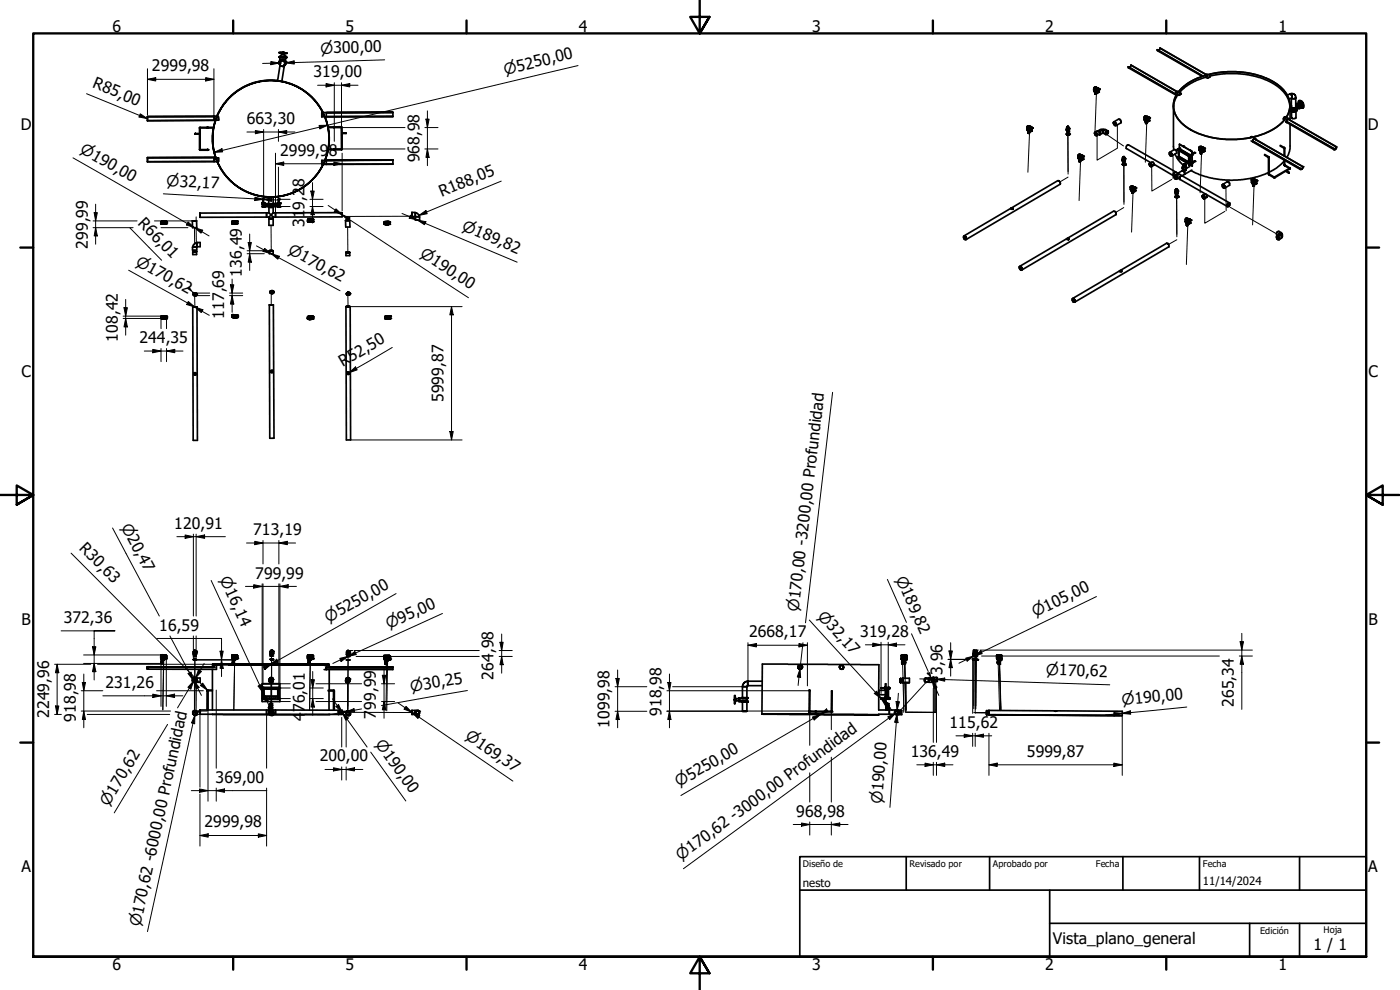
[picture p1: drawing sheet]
<svg xmlns="http://www.w3.org/2000/svg" width="420mm" height="297mm" viewBox="0 0 420 297" stroke-linecap="round" stroke-linejoin="round" font-family="sans-serif">
<defs><g id="words">
<g font-size="4.8">
<text x="33.7" y="9.6">6</text>
<text x="103.7" y="9.6">5</text>
<text x="173.7" y="9.6">4</text>
<text x="243.7" y="9.6">3</text>
<text x="313.7" y="9.6">2</text>
<text x="383.7" y="9.6">1</text>
<text x="45.6" y="21.4">2999,98</text>
<text x="94.1" y="23.2">319,00</text>
<text x="27.6" y="26.2" transform="rotate(22 27.6 26.2)">R85,00</text>
<text x="6.2" y="38.9">D</text>
<text x="74" y="37.3">663,30</text>
<text x="410.5" y="38.9">D</text>
<text x="84.1" y="46.7">2999,98</text>
<text x="125.9" y="48.8" transform="rotate(-90 125.9 48.8)">968,98</text>
<text x="132.6" y="59.2" transform="rotate(-23 132.6 59.2)">R188,05</text>
<text x="41.2" y="67.2" transform="rotate(46 41.2 67.2)">R66,01</text>
<text x="91.4" y="68.2" transform="rotate(-90 91.4 68.2)">319,28</text>
<text x="26.4" y="74.6" transform="rotate(-90 26.4 74.6)">299,99</text>
<text x="72.6" y="83" transform="rotate(-90 72.6 83)">136,49</text>
<text x="67.3" y="95.6" transform="rotate(-90 67.3 95.6)">117,69</text>
<text x="35.4" y="102.5" transform="rotate(-90 35.4 102.5)">108,42</text>
<text x="41.8" y="102.9">244,35</text>
<text x="6.4" y="113.1">C</text>
<text x="102.9" y="110.2" transform="rotate(-30 102.9 110.2)">R52,50</text>
<text x="410.7" y="113.1">C</text>
<text x="133.1" y="120.6" transform="rotate(-90 133.1 120.6)">5999,87</text>
<text x="52.3" y="158.6">120,91</text>
<text x="76" y="160.5">713,19</text>
<text x="23.6" y="164.8" transform="rotate(45 23.6 164.8)">R30,63</text>
<text x="76.6" y="173.6">799,99</text>
<text x="6.4" y="187.4">B</text>
<text x="19.1" y="186.9">372,36</text>
<text x="47.8" y="189.2">16,59</text>
<text x="224.8" y="191.2">2668,17</text>
<text x="258.2" y="191.1">319,28</text>
<text x="410.7" y="187.4">B</text>
<text x="148.1" y="203.9" transform="rotate(-90 148.1 203.9)">264,98</text>
<text x="282.9" y="202.5" transform="rotate(-90 282.9 202.5)">3,96</text>
<text x="31.6" y="206.4">231,26</text>
<text x="14.7" y="215.4" transform="rotate(-90 14.7 215.4)">2249,96</text>
<text x="112.8" y="215.6" transform="rotate(-90 112.8 215.6)">799,99</text>
<text x="198.5" y="214.8" transform="rotate(-90 198.5 214.8)">918,98</text>
<text x="370.3" y="212.1" transform="rotate(-90 370.3 212.1)">265,34</text>
<text x="22.8" y="216.5" transform="rotate(-90 22.8 216.5)">918,98</text>
<text x="91.4" y="216.3" transform="rotate(-90 91.4 216.3)">476,01</text>
<text x="182.9" y="218.3" transform="rotate(-90 182.9 218.3)">1099,98</text>
<text x="285" y="218.4">115,62</text>
<text x="273.3" y="227.1">136,49</text>
<text x="308.2" y="227.1">5999,87</text>
<text x="95.9" y="228.5">200,00</text>
<text x="64.7" y="234.8">369,00</text>
<text x="239" y="245">968,98</text>
<text x="61.4" y="248.3">2999,98</text>
<text x="6.4" y="261.7">A</text>
<text x="410.7" y="261.7">A</text>
<text x="316" y="283.4">Vista_plano_general</text>
<text x="394.2" y="285">1 / 1</text>
<text x="33.7" y="290.9">6</text>
<text x="103.7" y="290.9">5</text>
<text x="173.7" y="290.9">4</text>
<text x="243.7" y="290.9">3</text>
<text x="313.7" y="290.9">2</text>
<text x="383.7" y="290.9">1</text>
</g>
<g font-size="4.6">
<text x="96.1" y="16.1" transform="rotate(-2 96.1 16.1)">⌀300,00</text>
<text x="151.6" y="22.4" transform="rotate(-13 151.6 22.4)">⌀5250,00</text>
<text x="23.7" y="45.6" transform="rotate(30 23.7 45.6)">⌀190,00</text>
<text x="49.9" y="55.8" transform="rotate(3 49.9 55.8)">⌀32,17</text>
<text x="138.4" y="68.9" transform="rotate(23 138.4 68.9)">⌀189,82</text>
<text x="86.2" y="76" transform="rotate(28 86.2 76)">⌀170,62</text>
<text x="125.8" y="76.8" transform="rotate(33 125.8 76.8)">⌀190,00</text>
<text x="40.4" y="79.4" transform="rotate(29 40.4 79.4)">⌀170,62</text>
<text x="36.3" y="158" transform="rotate(62 36.3 158)">⌀20,47</text>
<text x="65.8" y="173.8" transform="rotate(65 65.8 173.8)">⌀16,14</text>
<text x="268.8" y="173.6" transform="rotate(66 268.8 173.6)">⌀189,82</text>
<text x="239.6" y="183.7" transform="rotate(-83 239.6 183.7)">⌀170,00 -3200,00 Profundidad</text>
<text x="245.2" y="185" transform="rotate(48 245.2 185)">⌀32,17</text>
<text x="310.6" y="185.2" transform="rotate(-26 310.6 185.2)">⌀105,00</text>
<text x="98.6" y="186.8" transform="rotate(-30 98.6 186.8)">⌀5250,00</text>
<text x="116.6" y="188.8" transform="rotate(-25 116.6 188.8)">⌀95,00</text>
<text x="313.9" y="202.5" transform="rotate(2 313.9 202.5)">⌀170,62</text>
<text x="123.4" y="207.7" transform="rotate(-10 123.4 207.7)">⌀30,25</text>
<text x="336.7" y="211.6" transform="rotate(-6 336.7 211.6)">⌀190,00</text>
<text x="139.4" y="221.5" transform="rotate(34 139.4 221.5)">⌀169,37</text>
<text x="112.5" y="223.3" transform="rotate(54 112.5 223.3)">⌀190,00</text>
<text x="203.8" y="236.2" transform="rotate(-30 203.8 236.2)">⌀5250,00</text>
<text x="32.6" y="242" transform="rotate(-59 32.6 242)">⌀170,62</text>
<text x="264.7" y="241.3" transform="rotate(-86 264.7 241.3)">⌀190,00</text>
<text x="204.3" y="258.2" transform="rotate(-36 204.3 258.2)">⌀170,62 -3000,00 Profundidad</text>
<text x="42.1" y="278.2" transform="rotate(-78 42.1 278.2)">⌀170,62 -6000,00 Profundidad</text>
</g>
<g font-size="3.4">
<text x="241" y="266">nesto</text>
<text x="361" y="265.5">11/14/2024</text>
</g>
<g font-size="2.7">
<text x="241" y="260.2">Diseño de</text>
<text x="273" y="260.1">Revisado por</text>
<text x="298" y="260.1">Aprobado por</text>
<text x="328.9" y="260.1">Fecha</text>
<text x="361" y="260.1">Fecha</text>
<text x="378.2" y="280.3">Edición</text>
<text x="397.2" y="280">Hoja</text>
</g>
</g></defs>
<!-- layer: Trayect. despiece de movimiento (ISO) -->
<g fill="none" stroke="#000" stroke-width=".3">
<path d="M309 39.4l-.5 12.3M320.5 39.6v.7M329.1 27.7l-.5 12M335.3 37.5v6.9M344.2 36.4l-.5 12.3M320.5 40.3h.1M320.5 40.4v11.8M320.5 53.1l-2.4 1.5M324.3 47.9l-.5 12.3M329.2 40.6v7.5l6.1-3.6M332.2 40.4l5 3.4M337.2 49.6l.1 11.7"/>
<path d="M337.2 48.7v.7M337.3 49.4h.1M337.3 49.5v11.1M340 57.4l-.4 12.2M345.6 50l.1 7.3 6-3.5M352 46.6v7M353.1 59.2l.1 11.8M353.1 58.3v.8M360.6 45.5l-.4 12.3M361.6 59.6v7.4l6-3.6M367.9 56.2l.1 7M376.4 55.2l-.5 12.3"/>
<path d="M48.8 67.2h.1M58.4 68.3v4.8M58.4 75v.5M58.9 65.1v1.2M58.9 68.3v4.6M81.3 67.6l.1 7.6M92.9 66.6h.1M104.3 68.1l.1 7.6M123.6 64.9h-19.8M337.2 62.3l-2.4 1.4M353.2 71.9l-2.5 1.4M356.5 67l-.5 12.4"/>
<path d="M369.1 62.2l14 8M48.9 95.7h.1M58.4 88.8l.1 3.3M70.2 95.2v.1M81.4 88.1v3.4M104.4 88.6l.1 3.4M116.1 95.7h.1M58.5 111.8v.3M81.5 111.1v.4M104.5 111.6v.4M49.1 198l-.2 15M49.1 197.8v.1"/>
<path d="M58.5 198l-.1 14.7M58.5 196.9v1M70.4 198l-.2 15M70.4 197.8v.1M81.5 196.8v1.1M81.5 198v14.6M81.5 198v13.7M93.1 198l-.2 15M93.2 197.9h.1M93.2 197.8v.1M93.2 198l-.3 15.1M104.5 198.1l-.1 14.7"/>
<path d="M104.5 197v1M116.1 198l-.3 15.1M116.3 198.3l-.2 15M116.3 198v.1M270.8 197.9l.2 5.6M271.4 198.7l.2 4.8M271.5 197.8l.4 15.2M271.6 198l.1 5.5M292.3 197.9l-.1 14.7M292.3 196.8v1.1M292.8 198h.1M292.8 198.1l-.1 14.7"/>
<path d="M292.8 197v.9M293 198l-.1 14.7M293 196.9v1M299.5 197.8l.5 15.2M299.9 197.8l.5 15.4M300 198l.4 15M58.4 204.7h.1M58.4 204.8v8.4M58.4 213.5v.2v-.2M58.4 204.3v8.9M58.4 204.1v.1M58.4 213.8l.1 .1"/>
<path d="M58.9 213.5v.2M58.9 204.6v8.7M81.3 213.5v.2l.1-.2M81.3 204.2v.2M81.3 204.5v8.7M81.4 204.1v.3M81.4 213.8l.1 .2M81.4 204.5v8.7M104.1 213.7h.9M104.3 204.3v.5M104.4 213.6v.2zM104.4 204.3v9l-.1-8.4"/>
<path d="M104.4 213.9l.1 .1M104.4 204.1v.2M105.1 213.7l18.5 .1M269.6 213.7l-.1 .1M271 204.8l.3 8.3M271.3 204.8l-.1 8.9M271.6 204.8l.2 8.2M271.9 204.8v8.9M278.1 204.6l-8.4 9.1M280.4 204.5l-.1 9.2h-8.5v-8.9l.2 8.3M280.6 204.4l-.1 9.3h-8.5M280.9 204.5l-.1 9.3-8.5-.1"/>
<path d="M292.2 213.8l3.9 .1h-3.4M292.9 213.8h3.9"/>
</g>
<!-- layer: Visible (ISO) -->
<g fill="none" stroke="#000" stroke-width=".51">
<path d="M83.9 17.1h.1M83.8 17.1v.2l2 .1M83.8 17.1h.1M83.8 15.7l2.3 .2M83.9 17.1v.1M83.9 17.2l1.9 .1M83.9 18.5l.1 .2zM83.9 19h.1M83.9 17.1l1.9 .2M83.9 17.1h.2M83.9 17.1l1.9 .1M83.9 18.5h.1"/>
<path d="M83.9 19.1h.1M84 17.3l-.2 1.8 .1-.8 .7-.5 .9 .3 .2 .5v-1.2M84 19v.1M84 19.5l-.2-.3 .1-.9 .4-.3 .6-.2 .6 .3 .3 .5-.1 .8-.4 .3M84.1 17.1h.1M84.1 17.1l1.6 .1M84.2 18.1h.1M84.1 15.7l.7 .1-1.1 .1 2.5 .1-1-.2 .6 .1M84.3 18.1l-.2 .1M84.3 18.4l.7-.2 .3 .3v1a.45 .45 0 0 1-.2 .5 .45 .45 0 0 1-.5-.1 .54 .54 0 0 1-.6-.3 .54 .54 0 0 1 .1-.7zM84.4 15.8h.4M84.6 17.9h.1"/>
<path d="M84.6 16.4h.6M84.6 18h-.1M84.6 16.4l-.5 .3v.4M84.7 16.1h.5M84.7 16.1l-.1 .3M84.7 16.1h.1M84.8 15.9l.4 .1M84.8 15.8h.4zM84.8 15.7v.1M84.9 15.7l.1 .1M84.9 16.1h-.2h.5h-.2M84.9 16.1h.1"/>
<path d="M85 15.7v.1M85 15.7h.1M85.1 18h.1M85 18h.2M85 16v.1M85 15.8h.2M85.2 16.4l.4 .3 .1 .5M85.2 16.1v.3M85.3 19.5h.1M85.4 19.4l.1-.7a.79 .79 0 0 0-1-.6 .79 .79 0 0 0-.4 1.1v-.8l.5-.4 .6 .1 .4 .6-.3 .8M85.5 18.2h.1M85.5 18.2l-.1 .1"/>
<path d="M85.6 19.1v.1M85.6 19.2h.1M85.6 19l.1 .2zM85.6 18.6l.1 .1zM85.6 19v.2M85.7 19.1l-.1 .1M85.7 18.6l-.1 .1M85.8 17.2h.1M85.8 17.3h.1M85.9 17.2h.1M85.9 17.3h.1M86 17.3l-.2 .1"/>
<path d="M86 17.2v.1M339.4 19.5l-.4 .7M339.4 19.5l13.8 8M339.4 19.5h.1M347.3 15v.2l13.5 7.7M347.3 15l13.8 7.8M347.3 15l13.7 7.8M348.1 14.5l-.4 .7M348.2 14.4l13.7 7.9zM44.3 35v1.2M44.3 35h19.9M44.3 35l19.9-.2 .1 1.3"/>
<path d="M44.3 35h.1M44.3 36.2h.1M59.9 38.4h.2M59.9 38.4v1.7h-1.3M60.1 38.4v-.2h2.1v.2M60.1 38.4h2.1M60.1 38.4v6.5M62.3 38.2h.1M62.4 38.2l-.2 .1M62.4 38.2h-.2v.2M62.4 38.2v.2h1.7l-.3 4 .7 3.9M64.2 35l.1 1.1"/>
<path d="M64.2 34.8h.7v.7M64.2 35h-19.9M64.3 36.1l-20 .1M64.6 36.1l-.5 2.1h-1.7M64.9 35.5v.6M65.2 35h.3l.1 1.1-.1-1.1M65.6 36.1h-1.3M68.7 29.4l2.3-1.9 3-1.8 3-1.1 3.7-.5 3.2 .2 3.8 1 2.7 1.4 2.4 1.7 2.3 2.4 2 3.3 1.3 3.9 .4 3-.1 2.8-.8 3.6-1.8 3.6-1.9 2.5-2.9 2.5-3 1.7-3.7 1.2-3.3 .2 3.5-.3 3.3-1 3-1.7 3.3-2.8 1.9-2.6 1.3-2.8 1-3.5 .1-4.1-.4-2.7-1.4-3.9-2.4-3.6-2-1.9-1.9-1.4-3.7-1.7-3.2-.8-3.7-.1-2.5 .4-2.7 .8-1.8 .8-2.8 1.9-2.3 2.3-1.5 2.1-1.7 3.6-.8 3.7-.1 2.8 .7 4.1 1 2.6 2.4 3.6 1.6 1.7 2.3 1.7 3 1.6 3.3 1 3.2 .2-2.9-.2-3.8-1.1-2.5-1.2-2.8-2.1-2.1-2.4-2-3.6-.9-2.7-.5-2.8 .1-3.4 .9-4 1.4-2.9zM83.3 24.2l-3-.1-3.6 .5-3 1.2-2.1 1.1-2.2 1.7-2 2.2-1.7 2.8-.8 1.8M83.3 24.2l.7-4.5 1.3 .3-.7 4.4M84.6 24.4l4.3 1.4 2.9 1.7 2.8 2.7 2.4 3.6h20.9M96.6 33.9v1.1"/>
<path d="M96.6 33.8v1.2M96.9 33.8l-.3 .1M97.5 35l.9 3.1 .3 2.3-.1 4-1.1 3.7M97.9 33.8v1.2M98.4 38.1h1.7M98.5 38.3h1.6M100.1 38.1v.2M100.1 38.1h.2l-.2 .2M100.1 38.1h.1M100.1 38.1h.2M100.3 38.3h2.1M100.3 38.1h.1"/>
<path d="M102.4 38.3h.2l.1 1.6h1.2v.2h-1.2v4.6M102.4 38v.3M102.4 38l-2.1 .1M102.4 38.3l.1 6.4M117.9 33.8v1.1M117.9 34.9l-21.3 .1M117.9 33.7v.1M117.9 33.7l-20 .1 20-.1M117.9 34.9l-20 .1M308.2 38l.3-.2 .9 .6M308.3 38.8h.1M308.3 38.7v.1"/>
<path d="M308.3 38.7h.1M308.4 38.2v.7v-.7M308.4 39h.1M308.4 39.2h.2M308.4 39.1v.1M308.4 38.6h.1M308.4 38.4v.1M308.4 38.4v.5l.6 .4M308.4 38.3v-.2l.7 .5M308.4 38.3v.1M308.4 38.1v.1M308.4 39.1h.1"/>
<path d="M308.4 38.3l.1 .2M308.4 38.1l.7 .5M308.4 38.5v.1M308.4 38.7h.1M308.5 38.6v.1M308.5 38.5h.1M308.5 38.8h.1M308.5 38.5v.1M308.5 38.3h.1M308.5 38.6v.3M308.5 38.7v.1M308.5 38.7h.1"/>
<path d="M308.5 39.6l.2 .1zM308.6 38.8h.1M308.6 39h.1M308.6 38.4l.3 .5M308.6 38.4h.1M308.6 38.3l.1 .1M308.6 39.2l-.1 .7 .2 .1M308.6 39.9l.1 .1M308.6 39.2h.1M308.6 39.4h.1M308.6 38.4l.3 .5-.3-.2-.1 .2zM308.6 38.3h.1"/>
<path d="M308.6 39.2v.2M308.7 38.4l.1 .3-.1-.1M308.7 38.5h.1M308.7 38.7v.1M308.7 38.8h.1M308.7 38.5l.1 .2M308.7 39h.1M308.7 39.9v.1M308.7 38.4v.1M308.7 39v.1M308.7 38.7h.1M308.7 38.3v.1"/>
<path d="M308.7 38.3h.1M308.7 39.4v.5M308.7 39.7v.2M308.7 39.7h.1M308.7 39.7v.1M308.7 38.5v.1M308.8 38.8h.1M308.8 39.1l.1 .1M308.8 39l.1 .1M308.8 39.1h.1M308.8 39h.1M308.8 38.5h.1"/>
<path d="M308.9 38.7v.1M308.9 38.5h.1M308.9 39.1h.1M308.9 39.1v.1M308.9 39.2h.1M308.9 38.8h.1M308.9 38.7h.1M308.9 38.6h.1M308.9 39h.1M308.9 37.8l.4 .3M308.9 38h.2zM308.9 38.9l.1 .1"/>
<path d="M308.9 38.9h.1M308.9 38.9v.1M309 39h-.1M309 39h.1M309.1 38.6v.2M309.1 38.6l-.1 .8M309.1 39.2l-.1 .2M309.1 38.8v.4zM309.1 38.8v.4M309.1 38l.2 .1M309.1 38l-.6-.2 .9 .6 .3-.1M309.1 38h.1"/>
<path d="M309.1 39.5h.1M309.2 39.5h.1M309.2 39.4v.1M309.3 38.8l-1.1-.8v.9l1 .6M309.3 38.8l-.1 .6M309.3 38.1l.4 .2M309.3 38.1h.1M309.3 38.1l-.2 .1 .2-.1M309.3 38.8h.1M309.4 38.4l.2 .2M309.4 38.1l.3 .2M309.4 38.8v.5"/>
<path d="M309.4 39.3l-.2 .1M309.5 39.4h.1M309.6 38.6l-.1 .8M309.7 38.3l-.3 .1M309.7 38.5l-.1 .1M309.8 39.2l-.6 .3M309.8 38.5h.1M309.8 39.2l-.3 .2M309.8 38.5v.7M309.8 38.5v.3M309.8 38.5l-.2 .1M320 38.8l.4 .5"/>
<path d="M320 38.9l.4 .2M320.1 38.7l-.1 .2M320.1 39h.1M320.1 38.9l.3 .2M320.1 38.5h.1M320.1 38.5v.2M320.2 39.1l.2 .5 .3-.1 .2-.3M320.2 39h.1M320.2 38.5h.1M320.2 38.3l-.1 .2M320.2 38.5v.2M320.2 39.5h.5"/>
<path d="M320.2 39v.1M320.2 39l.1 .2M320.2 38.1v.2M320.4 39.1h.1M320.3 39.1h.1M320.3 38.1l-.1 .2M320.3 38.2l-.1 .3M320.3 38.1l.1 .4M320.3 38.1h.1M320.4 38.6h.1M320.4 38.5l-.3 .2M320.4 39.2h.1"/>
<path d="M320.4 39.1l-.3-.2 .3 .3M320.4 38.5h-.1M320.4 40v.1M320.4 40l-.3 .1M320.4 40h.1M320.4 38.3l.1 .6zM320.4 38.7l-.2 .2 .5 .1M320.5 38h.1M320.4 39.1v.2M320.5 38.3h.1M320.5 40h.1M320.5 40v.1"/>
<path d="M320.5 40.1h.1M320.5 38.7h.2M320.5 38.6l.2 .1M320.6 38.2v-.3h-.2l.1 .4M320.6 38.2l.1 .1M320.6 38.2l.3 .3M320.6 38.3l.1 .7M320.6 40l-.1 .1M320.7 38.4v.2M320.7 38.6h.1M320.7 38.6v.4M320.8 38.5h.1"/>
<path d="M320.8 38.5v.1M320.9 38.5v.5h-.2M320.9 38.8h.1M320.9 38.8l-.1 .4-.4 .1M320.9 38.8v.2l-.5 .1M328.4 27.1h.1M328.4 27.2h.1M328.4 27.3h.1M328.4 26.6v.7l.1-.7M328.4 26.6h.1M328.4 27.4h.1M328.4 27.4l.2 .1z"/>
<path d="M328.4 27.1v.1M328.4 27.4l.3 .2-.2-.1M328.4 26.9v.1M328.5 39.9l.1 .2zM328.5 26.8v.1M328.5 26.8v.5l.7 .4M328.5 26.7l.7 .3M328.5 26.7v.1M328.5 26.2l.9 .6 .4-.1-.4 .1 .2 .2M328.5 26.2l.9 .6M328.5 27h.1M328.5 26.9h.1"/>
<path d="M328.5 26.5l.7 .5M328.5 26.9v.1M328.5 26.5l-.1 .1M328.5 26.2l-.2 .1M328.5 39.7l.6 .2a.42 .42 0 0 1 .2 .4 .42 .42 0 0 1-.4 .4l-.4-.5zM328.6 39.9h.1M328.5 26.8l.2 .2M328.5 26.7h.1M328.6 26.7h.1M328.6 26.9h.1M328.6 27h.1M328.7 39.8h.1"/>
<path d="M328.6 39.7l.6-.4 .6 .3 .1 .6-.7 .5M328.6 27.2h.1M328.6 27.1v.1M328.6 27.9h.2zM328.6 27.9l.2 .1zM328.6 28.2h.2M328.6 28.2h.1M328.7 40h.1M328.7 27v.4M328.7 27.2h.1M328.7 27.1v.1M328.7 26.7h.1"/>
<path d="M328.7 28.2h.1M328.7 27.5h.1M328.7 26.7v.1M328.7 27.6l-.1 .6M328.7 27.6v.1M328.7 28.1l-.1 .1M328.8 39.8h.1M328.8 39.9h.1M328.7 26.8l.2 .1M328.7 27.4l.1 .1M328.7 26.8l.3 .5M328.7 27.4h.1"/>
<path d="M328.7 26.1h.1M328.8 28.2h.1M328.7 27.5l.2 .2-.2-.1M328.7 26.9h.1M328.7 26.8v.2l.3 .2-.3-.2v.4M328.7 26.8v.6M328.8 27.1h.1M328.7 26.7v.2M328.7 27.5v.1M328.7 26.8h.1M328.7 26.1l-.2 .1M328.9 40.1h.1"/>
<path d="M328.8 27l.1 .1M328.8 27.1v.1M328.8 27.2h.1M328.8 26.8v.1M328.8 26.1l.6 .4M328.8 26.1l.4 .2M328.8 28.1h-.1M328.8 26.8l.1 .1M328.8 27.4h.1M328.8 27.4v.1M328.9 27.2h.1M328.8 27.8v.4"/>
<path d="M328.8 26.9h.1M328.9 39.8h.1M328.9 40h.1M328.9 26.9v.2M328.9 26.9l-.1 .1M329.1 27.2h.1M328.9 26.8v.1M328.9 26.9h.1M328.9 27.5h.1M328.9 27.4l.1 .1M328.9 27.4h.1M329.1 40.1h.1"/>
<path d="M329.1 39.9h.1M329.1 27h.1M329 27h.1M329 27.5h.1M329 27.5v.1M329 27.4h.1M329 26.4l.2-.1zM329 27.3h.1M329.1 27.3v.1M329.1 27.4h.1M329.1 27.3h.1M329.2 40.1h.1"/>
<path d="M329.1 27v.7M329.1 27.7h.1M329.2 27h.1M329.2 27.2v.3zM329.2 27.2v.3M329.2 26.3l.2 .2M329.2 26.3h.1M329.2 27l-.1 .7M329.2 27h-.1M329.2 27.9h.1M329.3 27.9h.1M329.4 27.7v.2"/>
<path d="M329.4 27.2l-1.1-.9-.1 .9 1.1 .7M329.4 27.2v.5M329.4 26.5l.4 .2zM329.4 26.5l-.2 .1 .2-.1M329.4 26.5h.1M329.6 39.4l.5 .1a.46 .46 0 0 1 .2 .5 .46 .46 0 0 1-.4 .4l-.1-.1a.36 .36 0 0 0 .6-.1 .36 .36 0 0 0-.3-.5l-.2-.3-.4-.1 .9-.5 .5 .6 .1 .4-.9 .6M329.6 27.7h.1M329.6 27.7h-.2M329.6 27.2v.5M329.6 27.2h-.2M329.6 27v.7M329.7 27l-.1 .7"/>
<path d="M329.8 27.5v.1M329.9 26.8h.1M329.8 26.9l-.2 .1M329.8 27.6l-.2 .1M329.8 27.6l-.4 .3M329.9 26.9l-.1 .1M329.9 26.8v.1M329.9 26.9l-.1 .7-.2 .1M329.9 26.8v.2M329.9 26.8l-.3 .2M329.9 27h.1M330.5 38.9h1"/>
<path d="M330.9 39.9h.2M332 39.4a.42 .42 0 0 1 .7 0 .42 .42 0 0 1-.3 .7 .4 .4 0 0 1-.6 .2 .4 .4 0 0 1 .1-.7zM332 39.4a.38 .38 0 0 1 .6 .1 .38 .38 0 0 1-.2 .6 .36 .36 0 0 1-.6 .1 .36 .36 0 0 1 .2-.6zM332.5 39.3l-.7-.5-.6 .5-.1 .6 .8 .5M334.2 36.8l.4-.2 .2 .3a.39 .39 0 0 1 .2 .5 .39 .39 0 0 1-.5 .3 .39 .39 0 0 1-.2-.5zM334.2 36.6a.62 .62 0 0 1 .7 .3 .62 .62 0 0 1-.1 .8l-.5-.4zM334.3 36.6l1.4-.9 .7 .4v.7l-1.5 .9M338.6 20.1v.3l14.4 8.2M338.6 20.1l14.1 8.1M343.5 35.9h.1M343.5 35.9v.1M343.5 35.2l.8 .4v.2"/>
<path d="M343.5 36h.1M343.5 36v-.7v.8M343.5 34.9l1.1 .5M343.5 34.9l1.4 .5M343.5 34.9l.7 .1M343.5 35.8v.1M343.5 35.2v.1M343.5 34.9l-.2 .2M343.5 35.6l.1 .1M343.6 35.5v.1M343.7 35.5h.1M343.6 35.5h.1"/>
<path d="M343.6 36.1h.1M343.6 36.1l.2 .1zM343.6 35.7h.1M343.7 35.7h-.1M343.7 35.6h.1M343.7 35.5v.2M343.7 35.4h.1M343.7 35.6v.1M343.7 35.5v.1M343.7 35.7h.1M343.7 36.3h.1M343.7 35.9h.1"/>
<path d="M343.7 35.5l.4 .4M343.7 35.8v.1M343.7 36.2v.1M343.8 35.7l.1 .4M343.8 35.9h.1M343.8 36.7h.2zM343.8 36.7l.2 .1zM343.8 36.3l.2 .1M343.8 35.5v.2l.3 .2-.3-.2 .1 .4zM343.8 35.4h.1M343.8 36.7l.1 .3M343.8 36.3v.4"/>
<path d="M343.9 35.6h.1M343.9 35.5h.1M343.9 36.1h.1M343.9 35.8h.1M343.9 35.9h.1M343.9 35.4v.1M343.9 35.6l.1 .2M343.9 35.5v.1M343.9 37h.1M343.9 36.9h.1M343.9 36.9v.1M343.9 36.2h.1"/>
<path d="M343.9 36.2v.2M343.9 36.2l-.3 .1M343.9 36.4h.1M343.9 35.8v.1M343.9 36.9l.1 .1M343.9 36.3h.1M344 35.5v.3l-.1-.1M344 35.9h.1M344 35.5h.1M344 36.8l-.1 .1M344 37h.1M344 36.5l-.1 .5"/>
<path d="M344 35.9h-.1M344 35.8l.1 .1M344 36.2h.1M344 35.8h.1M344.1 35.8h.1M344 35.1l.2-.1zM344.2 35.7h.1M344.1 35.6h.1M344.1 36.1v.1M344.1 36.2h.1M344.1 35.8v.1M344.1 34.9l.4 .2"/>
<path d="M344.1 35.6l.1 .1M344.1 36.1h.1M344.1 36h.1M344.1 35.7h.1M344.2 36.2h.1M344.2 36v.1M344.2 36.1h.1M344.2 35.9h.1M344.2 36h.1M344.2 35.9v.2M344.2 35.9v.1M344.2 35.6l-.7-.3 .1 .7 .6 .4"/>
<path d="M344.2 35.7l.1 .7M344.2 35l.3 .1M344.2 35h.1M344.3 36v.1M344.3 35.8l.1 .4zM344.3 35.8l.1 .4M344.3 36.2v.2M344.4 36.5h.1M344.5 35.1l.4 .2M344.5 35.1l-.2 .1 .2-.1M344.5 35.1h.1M344.6 35.8l-1.3-.7v.8l1.1 .6"/>
<path d="M344.6 36.4l-.2 .1M344.6 35.8v.6M344.6 35.4l.1 .1v.9M344.6 35.4h.3M344.6 36.4h.1M344.7 36.2l-.1 .2M344.7 35.7v.5M344.7 35.7l-.1 .1M344.7 35.6l.1 .7M344.9 35.4h.1M344.9 35.5h.1M344.9 35.5l-.2 .1"/>
<path d="M344.9 35.3v.2M344.9 35.4v.1M344.9 35.5l.1 .7M344.9 35.4l.1 .2M345 36.2l-.4 .3M345 36.2l-.2 .1M352.2 31.7l.1 13.3M353.7 27.7l.4 .2M353.7 27.5l-.5-.1-.5 .8M353.9 27.6l.1 .1M354.1 28.1h.2M354.1 28.3v.1"/>
<path d="M354.1 27.9l.4 .3-.7 .4-.4-.2-.1 .2-.8 1.7-.3 1.7M354.1 28.1l-.1 .3M354.5 28.2l-.4-.2-.2 .6M354.8 26.3l1.6-1.3 2.1-1.1 1.9-.9 3.1-.9 4.8-.6 3.9 .1 3.1 .4 4.8 1.5 2.6 1.3 1.8 1.4 1.2 1.3 1 1.8 .5 1.9-.1 1.4-.7 2-1.3 1.8-1.8 1.6-3.4 1.9-4 1.3-3.7 .6h-4.3l-4-.5-4.1-1.2-2.4-1.1-2.2-1.5-1.9-2.1-.9-1.8-.2-2.6 .4-1.6 .7-1.3zM361.9 23.2l.4-.5-.3 .5M362 23.2l-1.3 .3-2.4 1-2.8 1.7-1.5 1.5M362.5 22.4l-.6-.1-.3 .4M363 22.8l.2 .3M363 22.8l.2 .2-.7 .5-.5-.3M363 22.8l4.1-.7h4.2l3.5 .4 4.4 1.2 3.5 1.7 2.4 2 1.6 2.4 .4 2.1M385.8 36.6l.3 .2M386 36.4l.2 .4"/>
<path d="M386 35.2l-.3-.2-.4 .3-.2 .4 .3 .2M386.1 36.4l14.1 8.2M386.1 36.4l14.2 8.2M386.2 36.8l14.2 8.1M386.2 35.3l.6 .3M386.3 28.6l1-.4 .5 .6v.5l-1 .5M386.9 35.9a.49 .49 0 0 0-.6-.1 .49 .49 0 0 0-.2 .6M386.9 35.9l14.2 8.2M387 35.9a.5 .5 0 0 0-.7-.2 .5 .5 0 0 0-.2 .7v.3M387.2 37.3v7.4l-1 2.5M387.2 31.6v4.5M387.2 32.9l.1 .4 .6 .2h.9l.5-.5-.5 .5h-.9l-.5-.2z"/>
<path d="M387.2 32l.3 .4 .6 .2 1-.2 .2-.4M387.2 32.9l.1 .4 .6 .3 .9-.1 .5-.6M387.2 31.9v.1M387.4 32.8h.1M387.4 31.9h.1M387.3 33.1h.2zM387.5 32.2h.1M387.4 33.1h.1M387.4 32.2h.1M387.5 32.5a.67 .67 0 0 0 0 .8 .67 .67 0 0 0 .9 .2l.5-.2 .4-.5M387.5 31.7l.1 .5 1 .2a.43 .43 0 0 0 .3-.3 .43 .43 0 0 0 0-.4 .56 .56 0 0 1-.1 .7 .56 .56 0 0 1-.7 0h-.1a.44 .44 0 0 1-.5-.2 .44 .44 0 0 1 0-.5zM387.5 31.7h.1"/>
<path d="M387.5 32.4l.1 .4M387.5 32.4h.1M387.5 32.8h.1M387.5 32.6h.1M387.5 29.4v2.5M387.5 32.7v.1M387.6 33.5v1.9l.3 .2h.7l.3-.3v-1.8M387.6 32.8l.2 .2M387.8 33.3h.1M387.8 32.4h.1M387.7 33.3h.1M387.7 32.4h.1"/>
<path d="M387.8 33h.1M387.9 33l.7 .1M387.9 32.6h.1M387.9 32.6h.3M388 33.1h.1M388.2 32.4h.1M388.2 33.5h.1M388.2 33.4h.1M388.2 32.5h.1M388.7 33.3h.1M388.7 32.4h.1M388.6 33.1h-.1"/>
<path d="M388.6 33.4h.1M388.6 32.4h.1M388.9 29.3l-.3 .3-1-.2M388.9 29.3l-.3-.9-1.1-.3-.3 .1 .6 .6-.1 .6M388.9 31.1l1.1 .6 .1 .7M388.9 31.1l1.2 .9M388.9 31.3l.4 .2a.67 .67 0 0 1 .6 .9l-1.3 .7M388.9 31.5l.2 .2a.68 .68 0 0 1-.2 .8 .68 .68 0 0 1-.9 0l-.5-.1a.43 .43 0 0 1-.3-.4 .43 .43 0 0 1 .3-.5M388.9 31.2l1.1 .7v.6M388.9 31.1l.8 .4 .4 .5M388.9 29.3v2.6M388.9 33.2h.1"/>
<path d="M389 33.1h.1M389 32.2h.1M389.1 31.7h.1M388.9 32.2h.1M389 31.7h.1M389.2 32.9h.1M389.2 31.9h.1M389.1 32h.1M389.2 31.2l.9 .1 .2 .2-.1 .7M389.3 31.9v.1M389.6 31.1v-.3a.73 .73 0 0 1 .8-.6 .73 .73 0 0 1 .6 .7l.3 1a.54 .54 0 0 1-.4 .5 .54 .54 0 0 1-.6-.2M389.8 32.5h.2"/>
<path d="M389.8 30.5v.7M389.9 30.3l.4 .8M389.9 30.3l.6 .1 .5 .8 .2 .9-.4 .2M389.9 30.3l.5 .8M390 31.2l.4 .1v.3M390.1 32.4h.1M390.1 32v.4M390.1 32.4l-.1 .1M390.1 32.4l-.1 .2M390.3 31.2l.2 .2M390.3 32.1l.3 .1M390.4 31.1l-.1 .1"/>
<path d="M390.4 31.5l-.2-.4 .3 .5M390.4 31.6l-.1 .1M390.4 31.6h.1M390.5 31.6l.3 .7M390.6 31.2l.1 .1M390.6 30.6l-.2 .6M390.6 31.5l.2 .8M390.7 30.7l-.1 .5h-.2M391.2 31.7l-.7-.4 .7 .5M44.3 47.3h20.7l.2 1.1M44.3 47.4v1.1M44.3 47.3v1.3"/>
<path d="M44.3 47.3h20M44.3 47.3v.1M44.3 48.5v.1M58.6 40.1v.1zM58.6 40.2h1.3v4.7h.2M59.9 44.9l.2 .2zM60.1 44.9v.2M60.1 44.9h2.1M62.2 44.9l.2 .1zM62.2 44.9v.2h-2.1M62.2 44.9h.2M62.3 44.9l.1 .2z"/>
<path d="M62.3 44.9l.1 .2h-.2zM62.4 44.9l-.1 .1M64.3 47.3v1.1M64.3 48.4l-20 .2M64.3 47.2v1.3M64.3 47.3l-20 .1M64.5 46.4l.3 .9M64.5 46.3v.1M65 47.4h.6v1M65 47.9v.6h-20.7M65.6 47.4v1h-.4l.9 1.9 1.7 2.5 2.3 2.3 2.5 1.7 1.9 1 3.1 .9 2.7 .4h2l3-.4 3-1.1 2.1-1 2.4-1.8 1.6-1.5 1.3-1.8 1.3-2.2M78.9 59.8h.2"/>
<path d="M78.9 59.8v1.1M79.1 59.8v1.1M80.6 59.1v2M82 59.1v2.5M96.6 48.2v1.1M96.6 48.1v1.2M97.5 48.1h.4v1.2l20-.1M97.5 48.1l-.9 .1M98.5 44.8h1.6M100.1 44.8v.1h-1.6M100.3 44.8h.1M100.3 44.8l-.2 .1 .2-.1"/>
<path d="M100.3 44.7v.1M100.3 44.7l-.2 .1M100.3 44.7l-.2 .1h.2M100.3 44.7h2.2M102.5 44.7v.2h-2.2v-.1M102.5 44.7h.2M102.5 44.7h.2l-.2 .2zM117.9 48.1v1.1M117.9 48v.1M117.9 48l-20 .1 20-.1M117.9 48.1l-20 .1M117.9 49.2l-21.3 .1"/>
<path d="M320.1 40.3h.1M320.1 40.2h.2zM320.1 40.2h.2M320.1 40.1l.2 .1M320.1 40.2v.1M320.1 40.1v.1M320.2 40.3l.1 .2M320.2 40.3v.1M320.2 40.1l.2 .1M320.2 40.1l.2 .1zM320.2 40.4h.3M320.2 40.4h.1"/>
<path d="M320.3 40.2h.1M320.4 40.4h-.2M320.4 40.3l-.2 .1M320.4 40.3v.1M320.4 40.3l.1 .2M320.4 40.4l-.1 .1M320.4 40.3h.2M320.4 40.2l.2 .1zM320.4 40.4h.1M320.5 40.4v.1M320.5 40.4h.1M320.6 40.4l.1 .1"/>
<path d="M320.6 40.4h.1M320.6 40.4h-.1M320.6 40.4l-.1 .1M320.7 40.3h.2M320.7 40.4h.1M320.7 40.3l.1 .1M320.7 40.3v.1M320.7 40.3v.2M320.7 40.1l.2 .1M320.7 40.2h.2M320.7 40.1h-.2M320.7 40.1l-.1 .1"/>
<path d="M320.7 40.4v.1M320.8 40.4h.1M320.9 40.1l-.3 .1M320.9 40.1l-.2 .1h.2M320.9 40.3l-.1 .1M320.9 40.2l-.1 .2M320.9 40.2h.1M320.9 40.1v.1M320.9 40.2v.1M323.6 47.3v.1M323.6 47.4h.1M323.7 47.4h.1"/>
<path d="M323.7 47.2l-.1 .2M323.7 47.3l-.1 .1M323.7 47.3v.1M323.7 47l.1 .1M323.7 46.7h.1M323.7 46.7v.7v-.7M323.7 47.6h.1M323.7 47.7h.1M323.7 47.1h.1M323.7 47.7h.3M323.7 46.7l.7 .6M323.7 47v.1"/>
<path d="M323.7 47.6l.1 .1M323.7 47h.1M323.8 47h-.1M323.8 47h.1M323.8 46.9v.1M323.8 46.8v.1M323.8 47v.1M323.8 46.3l.9 .6M323.8 46.3l.6 .2M323.8 46.3h.1M323.8 47.5l-.1 .2M323.8 47.6h.1"/>
<path d="M323.8 46.8v.2M323.8 46.3l-.2 .2M323.8 47.2h.1M323.8 47.1h.1M323.8 47.1v.1M323.8 47.4h.1M323.8 47.1l.1 .1M323.8 47.3v.1M323.8 47.2v.1M323.8 46.8h.1M323.9 47.1h.1M323.8 47l.1 .1"/>
<path d="M323.8 46.3l.9 .6h.4h-.4l.2 .1-.1 .9M323.8 47.3h.1M323.9 47.2l.1 .3M323.9 46.9h.1M323.9 47.3v.1M323.9 47.2v.1M323.9 48.1l.2 .1zM323.9 48.2h.2zM323.9 48.4l.1 .1M323.9 48.4h.1M323.9 48.5h.1M323.9 46.9l.3 .5-.3-.2v.3z"/>
<path d="M323.9 47.3h.1M323.9 46.8h.1M323.9 47.9h.3h-.2M324 46.8h.1M323.9 47.4v.1M324 46.9l.1 .3M324 47.5v.1M324 46.9l-.1 .3 .3 .2M324 47.3v.1M324 46.8v.1M324 48.4v.1M324 48.4h.1"/>
<path d="M324 47.5l-.1 .2M324 47.7h.1M324 47.7l.1 .1M324 46.9v.2zM324 47.5h.1M324 47.3h.1M324 47l.1 .2M324 47.2v.1M324 47.4h.1M324 47h.1M324 46.9v.1M324 47.2h.1"/>
<path d="M324.1 47.4h.1M324 47.8l-.1 .6M324 47v.1M324 47.6l-.2 .1M324 47.8h.2M324.1 47.3h.1M324.1 47.3v.1M324.2 47.7h.1M324.1 47.6l.1 .1M324.1 47.6h.1M324.1 48.2l-.1 .3M324.1 47.9v.3"/>
<path d="M324.1 47.7l-.1 .1M324.2 47.2v.1M324.2 47h.1M324.2 47.6h.1M324.2 47.3h.1M324.2 47.6l-.1 .1M324.3 47.2h.1M324.2 47.1h.1M324.2 47.5h.1M324.3 47.5h.1M324.2 46.5h.3zM324.2 47.6v.1"/>
<path d="M324.2 47.2h.1M324.2 47.4h.1M324.3 47.4h.1M324.3 47.4v.1M324.3 47.9h.1M324.3 47.5v.1M324.4 47.1l-.7-.4v.7l.6 .5M324.4 47.1l-.1 .8M324.4 47.1v.8M324.4 46.4v.1M324.4 47.3v.4zM324.4 47.3v.6"/>
<path d="M324.4 46.5h.1M324.5 48v.1M324.5 46.5l.2 .2M324.6 47.3v-.2l-1.1-.6v.9l1 .6M324.6 47.9l-.1 .1M324.6 47.3v.6M324.6 47.3h.1M324.7 46.7l.4 .2zM324.7 46.7h-.2h.2M324.7 46.7h.1M324.7 47.8l-.1 .1M324.7 47.3v.5"/>
<path d="M324.9 47.2v.7M325.1 47.7h.1M325.1 47.7l-.6 .3M325.1 47h.1M325.1 47.7l-.2 .2M325.1 47l-.2 .2M325.1 47v.7M325.1 47v.5M328.6 40.2h.1M328.7 40.2h.1M328.6 40.2l.1 .2zM328.8 40.3h.1"/>
<path d="M328.8 40.5h.1M328.9 40.2h.1M328.9 40.4h.1M328.9 40.6h.1M329 40.2h.1M329 40.3h.1M329.1 40.6h.1M329.1 40.5h.1M329.1 40.3l.1 .1zM329.1 40.2l.1 .1zM329.2 40.6h.1M329.2 40.3l.1 .1z"/>
<path d="M329.2 40.2h.1M336.8 48.1l.4 .3M336.8 48.1h.1M336.8 47.9l.4 .3M336.8 47.9v.2M336.9 48.2l.1 .4h.5l.1-.4M336.9 47.7l-.1 .2M336.9 47.6l.3 .1M336.9 48l.2 .3M336.9 49.3h.2M336.9 49.3l.1 .2M336.9 49.3h.1"/>
<path d="M336.9 47.3v.1M336.9 47.3h.2M336.9 47.4v.4M336.9 47.3v.5M336.9 49.4h.2M336.9 49.2l.2 .1M336.9 49.2h.3M336.9 49.3v.1M336.9 49.5h.1M336.9 49.2v.1M336.9 49.4v.1M337 48.6h.4"/>
<path d="M337 47.2l-.1 .1M337 49.1l.1 .2M337 49.5h.1M337.1 47.5l-.2 .3M337.1 47.2h.1M337.1 47.5h.1M337.1 47.2l-.2 .1M337.1 47.2v.3M337.1 49.4l-.2 .1M337.1 49.4h.1M337.1 49.5v.1M337.1 49.5h.1"/>
<path d="M337.1 47.1v.1M337.1 49.5h-.1M337.1 49.1l.1 .1M337.1 49.3l-.1-.2 .1 .2M337.2 47.7l-.2 .3 .4 .1M337.2 47h.2M337.2 47.1h.2M337.2 49.4h.2M337.2 49.2h.1M337.2 49.6h.1M337.2 48.2v.2M337.2 49.5l-.1 .1"/>
<path d="M337.2 49.5v.1M337.2 49.5h-.1M337.2 49.5l.1 .1M337.3 47v.1M337.3 47.4l-.1 .6 .2-.6M337.3 47.4h.1M337.3 47.7l.1 .1M337.3 49.1v.1M337.3 49.1h.1M337.3 49.5v.1M337.3 47.7h.1M337.3 49.5h.1"/>
<path d="M337.4 47.3h.1M337.4 47.3l.1 .1M337.4 47.4v.3l.2-.1M337.4 47.4v.6M337.4 49.5l.1 .1M337.4 49.5h.1M337.4 49.5l-.1 .1M337.4 47.7v.3M337.4 48h.1M337.4 47.3l.2 .3M337.4 47h-.3l.2 .4M337.4 49.1v.1"/>
<path d="M337.4 49.5h.2M337.4 49.1l.2 .1M337.4 47v.4M337.4 49.1h.1M337.5 49.4l.2 .1M337.5 49.3h.2M337.5 49.4h.2M337.5 49.4l.1 .1M337.5 49.5v.1M337.6 49.1l-.2 .2M337.6 47.9v.2l-.4 .1M337.6 47.9v.2l-.2-.1"/>
<path d="M337.6 47.6v.3M337.6 49.2l-.1 .1h.2M337.6 49.2l-.1 .1M337.6 49.5l-.1 .1M337.6 49.5h-.1M337.7 47.9l-.1 .4-.4 .1M337.7 49.4v.1M337.7 49.3v.1M337.7 49.3v.2M339.3 56.3l.1 .7-.1-.7M339.3 56.3h.1M339.3 56.8v.1"/>
<path d="M339.3 56.9h.1M339.3 56.8h.1M339.4 56.5v.1M339.4 56.5v.5l.7 .3M339.4 56.4v-.2l.7 .4M339.4 56.6h.1M339.4 56.4l.1 .1M339.4 56.2l-.1 .1M339.4 57.1h.2M339.4 56.8v.1M339.4 56.4v.1M339.4 56.6l.1 .1"/>
<path d="M339.4 56.4l.1 .2M339.4 56.5h.1M339.4 56.2l.7 .4M339.4 57.1l.1 .2M339.4 57.1l.1 .1M339.4 56.8l-.1 .1M339.4 56.7h.1M339.4 56.6v.1M339.5 56.6h.1M339.5 56.4h.1M339.5 56.5v.1M339.5 56.6l.1 .1z"/>
<path d="M339.5 57.1h.1M339.5 56.6v.1M339.5 57.1h-.1M339.5 57.3h.2M339.5 56.7v.1M339.5 56.7h.1M339.6 56.9h.1M339.5 56.7l.1 .1M339.5 56.9h.1M339.5 56.8h.1M339.5 57.2h.1M339.6 56.6v.1"/>
<path d="M339.6 56.5l.4 .4M339.6 56.7v.3M339.6 56.4l.1 .1M339.6 56.8v.1M339.6 56.8h.1M339.6 56.8l.1 .1M339.6 56.4h.1M339.6 56.4l.4 .5-.3-.1-.1 .2zM339.7 56.9h.1M339.7 56.5l.1 .1M339.7 57.6h.2zM339.7 57.6v.3"/>
<path d="M339.7 56.5h.1M339.7 57.3v.3M339.7 56.6l.2 .2M339.7 57l.1 .1M339.7 56.6l.1 .2M339.7 56.5v.1M339.7 57.1h.1M339.7 55.8l.6 .3M339.7 57.9l.2 .1M339.7 57.8v.1M339.7 57.9h.1M339.7 57.2h.1"/>
<path d="M339.7 57.3h.2M339.7 57.3h.1M339.7 56.6h.1M339.7 57v.1M339.8 56.9h.1M339.7 57.2l-.2 .1M339.7 57.4l.3-.1zM339.7 57.8l.1 .1M339.7 57.3v.1M339.7 57.2v.1M339.8 56.6h.1M339.8 56.8h.1"/>
<path d="M339.8 56.8v.1M339.8 57.9h.1M339.8 57.1h.1M339.9 56.5v.1M339.9 56.6h.1M339.9 56.1l.2-.1zM339.9 57.8l-.1 .1M339.9 57.9l-.2 .1M339.9 57.5v.4M339.9 56.8h.1M339.9 57.2h.1M339.9 57.1h.1"/>
<path d="M340 57.2h.1M340 56.9h.1M340 57h.1M340 57.2v.1M340 57.1v.1M340 57.1h.1M340 57v.2M340 56l.3 .1M340 56l-.4-.2-.4 .3M340 56.9l.1 .1M340 56.9v.1M340 56.6h.1"/>
<path d="M340.1 57h.1M340.1 56.6v.8M340.1 56.6l.1 .2M340.2 56.8v.4zM340.2 56.8l-.1 .6M340.3 57.5h.1M340.3 56.1l.4 .2zM340.3 56.1l-.2 .1 .2-.1M340.3 56.1h.1M340.4 56.8l-1.2-.7v.8l1.1 .6M340.4 56.8v.6M340.4 56.4l-1-.5 .9 .5 .4-.1-.3 .1 .2 .1v.8"/>
<path d="M340.4 57.4v.1M340.5 56.8l.1 .5M340.5 56.8h-.1M340.6 57.3l-.2 .1M340.6 57.3v.1M340.6 56.6v.7l.2-.2M340.6 56.6v.7M340.8 56.4h.1M340.8 57.2h.1M340.8 56.4l-.2 .2M340.8 56.4v.7M340.8 57.1l-.2 .2"/>
<path d="M340.8 56.4v.3M340.8 57.2l-.4 .3M344.9 49.1a.54 .54 0 0 1 .7 .2 .54 .54 0 0 1-.2 .7l-.3-.3zM344.9 49.3h.1M344.9 49.1h.1M344.9 49.5h.1M345.1 49.6h.1M345.1 49.4l.1 .1zM345.1 49.1h.1M345.1 49l.6-.4 .6 .3v.7l-.7 .4M345.1 49l.1 .1zM345.1 49.3h.1"/>
<path d="M345.1 49.7l.1 .1zM345.2 49.2h.1M345.2 49.3l.1 .2zM345.2 49.5h.1M345.2 49.8l.2 .2zM345.2 49.1l.2 .1zM345.2 49.7h.1M345.3 49.4l.1 .1zM345.3 49.2h.1M345.4 48.8l-7.4-4.2-.1-.5 .3-.5 .5-.1 14.2 8.1M345.4 49.1l.1 .2zM345.4 49.9h.1"/>
<path d="M345.4 49.6h.1M345.4 49.7l.1 .1zM345.4 49.3h.1M345.5 49.5h.1M345.5 49.6h.1M345.5 49.3h.1M345.5 49.8l.1 .2zM345.6 49.5l.1 .1zM345.6 49.8l.1 .1zM345.6 49.6h.1M346.4 49.3l5.8 3.5M350.9 45.8l.4-.1 .4 .5a.4 .4 0 0 1-.2 .7 .4 .4 0 0 1-.5-.5z"/>
<path d="M351 45.8a.53 .53 0 0 1 .6 .3 .53 .53 0 0 1-.2 .7l-.4-.5zM351 45.7l1.4-.8 .7 .3 .1 .7-1.5 .9M352.2 52.8h.2M352.4 52.7h.5l.3 .6a.37 .37 0 0 1-.3 .5 .37 .37 0 0 1-.4-.4zM352.4 52.7l.5 .1 .2 .3a.33 .33 0 0 1 0 .5 .33 .33 0 0 1-.5-.2zM352.4 52.6l.5-.2a.39 .39 0 0 1 .6-.1 .39 .39 0 0 1 0 .6v.6M352.6 46.2l1.1 1.9 1.3 1.4M352.7 57.6l.1 .7h.6v-.3M352.7 57.8l.4 .2M352.7 52.7l.1 .3 .3 .1h-.2M352.7 57.5v.1l.4 .2M352.7 57.7l.3 .3"/>
<path d="M352.7 57l.2-.1v.3M352.7 57v.5M352.7 57.3h.1M352.7 58.9l.2 .1M352.7 59.1h.2M352.7 58.9l.2 .1zM352.7 59.1h.3M352.7 59l.1 .2M352.7 59h.2M352.7 59h.1M352.8 56.9l-.1 .1M352.9 51.6l-.7 .5v.7"/>
<path d="M352.9 58.3h.5M352.9 56.8l-.2 .2M352.9 58.9h.1M352.9 58.9l-.2 .1M352.9 51.6l.6 .4M352.9 57.6h.1M352.9 56.9h.1M352.9 57.4l-.2 .1M352.9 57.2v.1M352.9 59.1l-.1 .1M352.9 59l-.2 .1M352.9 59v.1"/>
<path d="M352.9 57.2v.2M353 56.9l.3 .2M353 59h.2M353 59h.3zM353 58.8l.1 .1M353 59.2h-.1M353 58.9h.1M353 59.1l-.1 .1M353 59.2h.3M353 58.8h.3M353 56.8v.1M353 59.1v.1"/>
<path d="M353 59.2h.1M353.1 57.3l-.2 .1M353.1 57.1l.1 .5M353.1 57.6h.1M353.1 57.5l-.2 .2h.4M353.1 59.2h-.1M353.1 59.2h-.2M353.1 57v.6M353.1 57.8v.2M353.1 56.8l.2 .1M353.1 58.8v.1M353.1 59.2h.1"/>
<path d="M353.1 58.9h.1M353.2 56.8h.1M353.2 57.5h.1M353.2 56.9h.1M353.2 59.2h.1M353.2 57.4l.1 .1M353.3 57.6v.2l.2-.1M353.3 56.9v.2M353.3 57.1l.1 .2M353.3 57.6h.1M353.3 56.9l.1 .4M353.3 57.1v.5"/>
<path d="M353.3 58.8l-.1 .1M353.3 59.2h.1M353.3 58.9h.2l-.1 .3M353.3 59.1v.1M353.3 59.1l-.1 .1M353.3 59.1h.1M353.3 57.3v.3M353.3 59.1h.2M353.3 59.1l.1 .1M353.3 59l.2 .1M353.3 59l.1 .2M353.3 59v.1"/>
<path d="M353.4 58.9h-.1M353.4 58.9h-.2M353.4 57.3l.1 .2M353.4 44.7h.1M353.4 44.8h.1M353.4 44.8l.1 .3M353.4 47.3l.1 .3M353.5 52v.2h.4l.9 .6M353.5 57.5v.5h-.4M353.5 57.5l-.1 .1M353.5 58.9l-.2 .1M353.5 59h-.2"/>
<path d="M353.5 58.9l-.2 .1h.2M353.5 59l-.1 .2M353.5 44.8h.1M353.6 44.7h.1M353.5 47.2h.1M353.5 47.2l-.1 .1M353.6 47.2h.1M353.5 45.1h.1M353.5 53.5l-.4 .2M353.5 53.5l.6 .3M353.5 57.5l.1 .1M353.6 57.6l-.5 .2"/>
<path d="M353.6 45.1h.1M353.6 47.6h.1M353.7 44.9h.1M353.6 44.8h.1M353.6 44.8l.2 .1M353.6 47.3h.1M353.6 47.2l.1 .1M353.6 47.2l.2 .2M353.6 47.2v.1M353.7 44.7l.1-.1 3.5 1.9v2.8M353.7 44.6l3.6 1.9M353.7 45.1v2.2l.6 .3"/>
<path d="M353.7 44.9v.1M353.7 45v.1M353.7 44.8v.1M353.7 47.4h.1M353.7 47.3v.1M353.8 44.7v.2M353.8 47.5l-.3 .1M353.8 47.4h.1M353.8 45l.1-.1 3 1.8M353.8 45.2l2.9 1.7v1.7l-2.9-1.6zM353.8 45.3v1.7M353.8 47.4l.6 .3"/>
<path d="M353.8 46.9l2.9 1.7M353.8 44.6l-.2 .2M353.9 44.6l.4-.2-.2 .3M353.9 43.3l3.9 2.2v4.3v-4.3zM353.9 43.3v1.2M354 47.5l2.7 1.7M354.1 53.8l14.3 8.2M354.3 47.6h.1M354.3 47.7h.1M354.4 47.7l1.8 1.1M354.8 51.2h.3l.4 .4v.7M354.8 52.8l-.7 .3v.7"/>
<path d="M354.8 52.8l14.2 8.1M355 50.6h.1M354.9 50.2h.1M355.1 50h-.1a.34 .34 0 0 0-.2 .4 .34 .34 0 0 0 .3 .3M355.1 51l-1.6 1M355.1 51h.1M355.2 43.9h-.2M355.2 51h.1M355.2 49.6h.1M355.2 49.7l-.1 .1a.38 .38 0 0 0 .4 .3 .38 .38 0 0 0 .4-.4M355.2 50.8a.39 .39 0 0 0 .2 .4 .39 .39 0 0 0 .5-.1v-.3M355.2 50.2l-.2 .1"/>
<path d="M355.2 49.3h.2a.32 .32 0 0 1 .4 0 .32 .32 0 0 1 .1 .4l-.4 .1a.32 .32 0 0 1-.4-.1 .32 .32 0 0 1 .1-.4zM355.2 50.2h.1M355.2 49.9h.1M355.2 50.2l-.2 .4 .4 .4M355.2 49.4v.1M355.2 49.3v.3M355.2 49.3h.1M355.2 49.3l.3 .2M355.2 49.4l.3 .1M355.2 49.3v.1M355.3 45.6h.1M355.3 49.3l.6 .2"/>
<path d="M355.3 49.3a.33 .33 0 0 1 .5 0 .33 .33 0 0 1 0 .5 .33 .33 0 0 1-.5-.2h-.1M355.3 49.3l.2 .2M355.3 49.7h.1M355.3 50h.1M355.4 45.6h.1M355.4 50.3h.2M355.4 49.6h-.1M355.4 51h.2zM355.4 50.9v.1M355.5 51.2h.1M355.5 49.8h.1M355.5 49.5h.1"/>
<path d="M355.5 52.3l-.7 .5M355.5 49.4v.1M355.5 49.5l-.1 .2M355.6 45.8h.1M355.5 49.5v.2l.2-.1M355.5 49.4v.3M355.5 49.5h.4h-.4M355.5 49.5v.1M355.6 45.7v.1M355.7 45.8h.1M355.7 49.6h.1M355.7 49.9h.1"/>
<path d="M355.9 50.9h.1M355.7 50h.1M355.7 50.2h.1M355.8 50h.1M355.9 49.5h-.4M355.9 49.8l-.2 .5-.5-.1-.1-.4-.3 .4 .1 .5M355.9 51a.44 .44 0 0 1-.4 .3 .44 .44 0 0 1-.4-.3M356.2 48.8l.7 .3M356.2 50.4l-.3-.2 .1 .5-.4 .2M356.7 49.3h.1M356.7 49.3l.1 .2M356.7 49.2v.1"/>
<path d="M356.7 46.7h.1M356.7 46.7v.2M356.7 46.9l.1 .1M356.8 49.2h.1M356.9 49.2h.1M356.8 49.1l-.1 .1M356.9 49.1h.1M356.8 49.5h.1M356.8 46.7h.1M356.8 46.6h.1M356.9 46.6h.1M356.8 47h.1"/>
<path d="M356.9 49.1v.1M356.9 47h.1M356.9 46.7h.1M357 49.3h.1M356.9 49.2l.1 .1M356.9 49.2l.2 .2M356.9 46.7l.1 .1M356.9 46.7l.2 .1M357 49.4h.1M357 49.3l.1 .1M357 46.8v.2M357 46.8h.1"/>
<path d="M357 46.7v.1M357.1 49.1l.1 .2M357.1 46.6l.1 .2M357.1 49.4l-.2 .1M357.1 46.8l-.1 .2M357.1 50l-1.1 .5M357.1 49.4l.7 .4M357.1 46.8v2.2l-.2 .1M357.1 45.1l.4 .2-.2-.2M357.1 49.3h.1M357.1 49.1l-.2 .1M357.1 46.5l-.2 .2"/>
<path d="M357.2 46.5h.4l-.3 .2v2.6M357.2 46.5l-.1 .3M357.3 49.3h-.1M357.3 49.3l-.2 .1M357.3 48.9h.3l-.3 .3M357.4 51.2l2.3 1.1 3.3 1 3.3 .6 3 .2 5.7-.5 2.3-.5 3.4-1.3M357.7 51l-2.2 1.3M357.8 45.7v.5M357.8 45.8v.3M357.8 46.2l.7-.4-.6 .5M357.8 46.2l.1 .1M357.8 46.5h.1"/>
<path d="M357.8 49.1h.1M357.8 46.2h.1M357.9 46.3l-.1 .4M357.9 48.8l-.1 .4M357.9 46.5h-.1M357.9 49l-.1 .1M358.5 45.8v.1M358.5 48.3l-.7 .4 .1 .1M358.6 48.4l-.1-.1 .1 .2-.7 .4M360 45v-.6v.7M360 44.9v.1M360 44.7h.1"/>
<path d="M360.1 44.7h.1M360 45.1h.1M360 45.3h.2M360 44.8h.1M360 45.4h.3M360 44.8h.2M360 44.4l.7 .4M360 45.3l.3 .1M360.1 44.7h-.1M360.1 44.6v.1M360.1 44.7l.1 .1M360.1 44.6h.1"/>
<path d="M360.1 44l.9 .6M360.1 44l.6 .1M360.1 44h.1M360.1 45.3h.1M360.1 44.8h.1M360.1 45.2v.1M360.1 44l-.2 .2M360.2 44.8h.1M360.2 45.1h.1M360.2 44.7v.1M360.2 44.9h.1M360.2 44.5h.1"/>
<path d="M360.2 44.7h.1M360.2 44l.8 .6 .3-.2-.3 .2 .2 .2M360.2 45h.1M360.2 44.9v.1M360.2 45v.1M360.2 44.6h.1M360.2 44.6l.4 .5-.3-.2-.1 .2zM360.4 45.1h.1M360.3 44.6l.3 .5M360.3 44.9l-.1 .2M360.3 44.5v.1M360.4 45.8h.1"/>
<path d="M360.3 46.1l.1 .1M360.3 46.1h.1M360.3 45.3h.1M360.3 45.4h.1M360.3 44.6l.1 .1M360.3 44.5l.1 .2M360.3 44.6h.1M360.3 44.5h.1M360.3 45.4v.7M360.4 44.8v.1M360.4 44.6v.1M360.4 45.1v.2"/>
<path d="M360.4 44.9v.1M360.4 45h.1M360.4 45.2v.1M360.4 46.1h.1M360.4 46v.2M360.4 44.6v.2M360.4 44.9h.1M360.4 46v.1M360.4 45.3h.1M360.4 44.7v.2M360.4 45.9v.1M360.4 45.8v.4"/>
<path d="M360.4 44.8h.1M360.4 45.6v.2M360.4 45.6h.2M360.5 44.9l.1 .1zM360.5 44.6v.1M360.5 44.6l.1 .1M360.5 45.3h.1M360.6 44.9h.1M360.5 44l.4 .2M360.5 44.7h.1M360.6 44.8h.1M360.6 45.3h.1"/>
<path d="M360.6 45.3v.1M360.6 44.2l.2-.1zM360.6 45.5l-.2 .1M360.6 45.5h.1M360.6 45.4h.1M360.6 45.1h.1M360.6 45.1v.1M360.6 45h.1M360.7 45.1l-.1 .1M360.7 44.8v.7M360.7 44.8h.1M360.7 45.2h.1"/>
<path d="M360.7 44.8l-.7-.4v.7l.7 .4M360.7 44.9l.1 .4zM360.7 44.9l.1 .4M360.7 44.1l.2 .1M360.7 44.8v.1M360.7 45.3v.2M360.8 58.9l.1 .1zM360.8 45.6h.1M360.9 58.8h.1M360.9 59h.1M360.9 45.6h.1M360.9 44.2h.1"/>
<path d="M360.9 58.6l.5 .3a.43 .43 0 0 1 0 .8l-.5-.5zM360.9 59.2h.1M360.9 59l.2 .2zM360.9 58.7h.1M360.9 58.7l.7-.5 .5 .3 .1 .7-.7 .4M360.9 45.5v.1M360.9 58.9h.1M361 44.9l-1.1-.7v.8l1 .6M361 44.9l-.1 .6M361 44.2l.4 .3M361 44.2l-.2 .2 .2-.2M361 44.2l.1 .1"/>
<path d="M361.1 59.2h.1M361.1 58.7h.1M361.1 58.9h.1M361.1 59.4h.1M361.1 59h.1M361.1 44.9v.6M361.1 45.5h-.2M361.1 44.9h-.1M361.2 58.9h.1M361.2 59.5h.1M361.2 58.7h.1M361.2 59.4h.1"/>
<path d="M361.2 45.5h.1M361.2 44.8v.7M361.3 59h.1M361.3 59.2h.1M361.3 44.8l-.1 .7 .2-.1M361.3 58.8h.1M361.3 59.5h.1M361.3 59.4h.1M361.4 59.1l.1 .1zM361.4 59.3h.1M361.4 58.9l.1 .1zM361.4 59.5l.1 .1z"/>
<path d="M361.4 45.4h.1M361.4 44.5v.1M361.4 45.4l-.5 .2M361.4 44.6l-.2 .2M361.4 44.6h.1M361.4 44.6v.8M361.4 45.4l-.2 .1M361.4 44.6v.5M361.5 59.1h.1M361.5 59.2l.1 .2zM361.5 59.4h.1M366.8 55.4h.5l.3 .4a.42 .42 0 0 1-.2 .7 .42 .42 0 0 1-.5-.5z"/>
<path d="M366.9 55.4l1.5-.9 .6 .4 .1 .6-1.6 .9M367 55.4l.4 .1 .2 .6a.3 .3 0 0 1-.2 .4 .3 .3 0 0 1-.4-.4l-.2-.2zM375.5 42.3l.6 .4M375.5 53.8l.4-.1 .8 .5M375.7 54.7h.1M375.7 54.6v.1M375.7 54.6h.1M375.7 54.3l.1 .5 .6 .4M375.7 54.2v-.2l.7 .5M375.7 54.4h.1M375.8 54.4h.1M375.7 54l.8 .6"/>
<path d="M375.7 54v.1M375.7 54.8h.1M375.7 54.1v.7v-.7M375.7 54.3h.1M375.7 54.5h.1M375.7 54.5h.2M375.7 54.4v.1M375.8 54.4h-.1M375.8 54.3v.1M375.8 54.4l.1 .1M375.8 54.3h.1M375.8 54.2h.1"/>
<path d="M375.8 54.4v.1M375.8 54.8h.1M375.8 54.9l.1 .1M375.8 54.5h.1M375.8 55h.2M375.8 54.2l.1 .1M375.8 54.9v.1M375.9 54.4h.1M375.9 54.5h-.1M375.9 54.7h.1M375.9 54.3v.2M375.9 54.2h.1"/>
<path d="M375.9 54.3v.1M375.9 55h.1M375.9 54.5l.1 .3M375.9 54.3h.1M375.9 54.6v.1M375.9 54.6h.1M375.9 54.4v.1M376 54.7h.1M376 42.3l14.1 8.2M376 42.3l.1 .4M376 41.1l-.5-.1-.3 .3M376 54.3l.3 .4"/>
<path d="M376 54.2v.1M376 54.3h.1M376 54.2h.1M376 55.4l.2 .1zM376 55.5h.2zM376 55.1v.6l.2 .1M376 55h.1M376 54.3v.2l.3 .2M376 54.3v.5v-.3l.3 .3M376 42.3l14.2 8.2M376 54.3h.2M376 54.8h.1"/>
<path d="M376 54.6l.1 .1M376 54.3l.1 .1M376 54.8l.1 .1M376 55.6v.1M376 55.7h.1M376 55.5v.1M376 54.8v.1M376 54.6h.1M376 54.6v.1M376 55.2h.3zM376 54.9h.1M376 55v.2"/>
<path d="M376 55.1h.2M376 54.8l.1 .2M376.1 54.8v.2M376.1 54.7h.1M376.1 53.6l.5 .2M376.1 55.7l-.1 .1M376.1 42.7l14.2 8.1M376.2 54.3v.3M376.2 54.3v.1M376.2 55.3l-.1 .4M376.2 55.5l-.1 .2M376.2 55.5h.1"/>
<path d="M376.2 54.7h.1M376.2 54.3h.1M376.2 54.6l.1 .1M376.2 55h.1M376.2 54.9v.1M376.2 54.6h.1M376.2 53.9l.3-.1zM376.2 54.4h.1M376.3 54.5h.1M376.3 54.7h.1M376.3 54.4l.1 .1M376.3 55h.1"/>
<path d="M376.3 54.8h.1M376.4 54.5h.1M376.3 55h-.1M376.3 54.7v.1M376.4 55h.1M376.4 54.7v.1M376.4 54.8h-.1M376.4 54.8h.1M376.4 54.5v.7M376.4 53.8l-.3-.2-.3 .1 .9 .5h.4h-.4l.2 .1v.9M376.4 53.8h.2M376.4 41.4l.3 .2"/>
<path d="M376.5 54.6v.4zM376.5 54.6l-.1 .6M376.6 53.8l.1 .1M376.6 55.3h.1M376.6 55.3v.1M376.7 54.7l-.1-.3-1.1-.6 .2 1 .9 .5M376.7 54.7v.5M376.7 53.9l.4 .3zM376.7 53.9l-.2 .1 .2-.1M376.7 55.2v.1M376.7 53.9v.1M376.8 41.9a.29 .29 0 0 0-.2-.3 .29 .29 0 0 0-.4 .2l-.2 .5"/>
<path d="M376.8 41.9l14.2 8.1M376.8 54.6l.1 .5M376.8 54.6l-.1 .1M376.9 41.8a.39 .39 0 0 0-.5-.3 .39 .39 0 0 0-.3 .5l-.1 .3M376.9 55.1l-.2 .1M376.9 55.2l-.2 .1M376.9 54.4v.7l.2-.1M376.9 54.4v.8M377.1 54.2h.1M377.1 54.3h.1M377.1 54.3l-.2 .1M377.1 55h.1"/>
<path d="M377.1 54.3v.7M377.1 55l-.2 .2M377.1 54.2v.4M379.5 46.3l1.2 .7-.1 .2-1.1-.7M380.7 47.2v5.1l.2-5.1M380.7 47.2h.2M380.7 47.2v-.2l.2 .2M380.9 52.2l1.5 .9-.1 .2-1.5-.9M380.9 52.2l-.1 .2M380.9 52.2h-.2l.1 .2M382.5 53.1l.1 .2M382.5 53.1l-.2 .2h.3"/>
<path d="M384.2 43.8l1.1 .6M384.2 43.6l1.2 .7M385.4 48.4l-2.4 2.1-2.1 1.2M385.4 46.7v-2.2h.2v2.3M385.4 49.5h.2M385.4 49.5l.1 .2 .1-.2M385.4 48v1.5M385.4 44.3l-.1 .1M385.4 44.3l.1 .3-.2-.2M385.6 48.1v1.4M386 51.2l.8 .5M386.8 51.7h.1"/>
<path d="M386.7 51.9l-.9-.5-3.2 1.9M387 50.4l.2 .3zM387 50.5l.2 .2-1.1 .6M387 50.5l-4.5 2.6M387.1 50.4l-1.6-.9v.2l1.5 .8M387.1 50.4l-.1 .1M390.1 50.5h.1M391 50l-.1 .3a.37 .37 0 0 1-.3 .4 .37 .37 0 0 1-.4-.2M391 50l-.2 .5a.35 .35 0 0 1-.3 .4 .35 .35 0 0 1-.4-.4M400.3 44.6h-.1M401.1 44.1l-.2 .4a.32 .32 0 0 1-.2 .4 .32 .32 0 0 1-.4-.3M401.1 44.1l-.3 .7-.4 .1-.2-.3"/>
<path d="M401.1 44.1h.1M48.3 66.9v.3M48.3 66.9h1.4M48.3 66.5h.7M48.4 66.5h.6M48.4 66.5l-.1 .4M48.4 66.5h.1M48.5 66.5h.5M48.5 66.5h.1M48.5 66.5h.3M48.6 67.2h1M48.7 67.2h.1"/>
<path d="M48.8 67.2h.1M48.8 67.2h.2M49 66.5h.3M49 66.5v.4zM49 67.2h.1M49 66.5h.1M49.1 66.5h.1M49.1 67.2h.1M49.1 66.5h.2M49.2 66.5h.1M49.2 66.5h.5M49.2 67.2h.1"/>
<path d="M49.3 66.5h.5M49.3 66.5h.1M49.3 67.2h.1M49.4 67.2h.1M49.3 66.5v.4M49.5 67.2h.1M49.5 66.5h.2M49.5 66.5h-.9h1M49.6 67.2h.1M49.7 66.9h.3M49.7 66.5h.1M49.7 66.5h.2"/>
<path d="M49.7 66.5v.4h-1.4M49.8 66.5h.1M49.8 66.5h-.1M49.8 66.5h-.5M49.8 66.5l-.1 .4M49.9 66.5v.4zM49.9 66.5l.1 .4M50 66.9l-.1 .3h-1.6M57.7 66.3h1.3zM57.7 66.3l.1 2h1.3l-.1-2M57.8 74.2h1.3M57.8 74.2v.8h1.3v-.8"/>
<path d="M57.8 66.3h1.1zM57.8 75.5v.9h1.2v-.9M58 75.5h.1M57.8 75.5h1.2zM57.9 74l1 .1M57.9 74l-.1 .2M58.2 75.5h.1M58.3 75.5h.1M58.4 75.5h.1M58.5 75.5h.1M58.4 75.5h.2zM58.7 75.5h.1"/>
<path d="M58.6 75.5h.2zM58.8 75.5h.1M58.9 75.5h.1M58.8 75.5h.2zM58.9 74.1l.2 .1M59.1 72.9v1M59.1 73.9l-.2 .2M59.1 72.9l-.9 .4-.3 .7M59.1 72.8v1.2M59.1 72.8h1v1.2l-1-.1M59.1 72.8v.1M60 64v1.1z"/>
<path d="M60 63.9v1.3zM69.6 66.9v.3l1.6-.1M69.6 66.9v.1M69.6 66.5h.1M69.6 66.9h.1M69.7 66.4h.5M69.7 66.5h.5M69.7 66.4l-.1 .5M69.7 66.4h.1M69.7 66.5h.1M69.8 66.4h.5M69.8 66.4h.2"/>
<path d="M69.8 66.4h.4M69.9 66.4h.1M69.9 67.2h.1M69.9 67.2h1M70 67.2h-.1M70 67.2h.2M70.1 67.2h.1M70.2 66.5v.3M70.2 66.5h.1M70.2 66.4h.1M70.2 66.4v.1M70.2 66.4h.3"/>
<path d="M70.2 67.2h.1M70.3 66.4h.1M70.4 66.4h.1M70.4 66.4l-.2 .1M70.5 67.2h.1M70.5 66.4h.1M70.5 66.4h.5M70.5 66.5h-.3M70.5 66.5v.3M70.5 66.4v.1M70.6 67.2h.1M70.7 66.3v.1"/>
<path d="M70.7 66.3h.2M70.7 67.2h.1M70.7 66.3l-.2 .1M70.7 67.1v.1M70.8 67.1l.1 .1M70.9 66.3h.1M70.9 66.3l.1 .1M70.9 66.3l-1 .1M70.9 67.2h.1M70.9 66.8h.3M70.9 66.8l-1.3 .1M70.9 66.7v.1"/>
<path d="M70.9 66.5v.3l-1.2 .1M71 66.5h.2M71 66.4h.1M71 66.3l-.6 .1M71 66.4l-.5 .1M71 66.4l-.1 .4M71 66.3v.1M71 66.3h.1M71.1 66.4h.1M71.1 66.4l-.2 .4M71.1 66.4l.1 .1M71.1 66.3v.1"/>
<path d="M71.1 66.3l.1 .5M71.2 66.5v.2M71.2 66.4v.1M71.2 66.7h.1M71.2 66.8v.3M71.2 66.9v.2M78.7 60.9h.2M78.7 61.1h.5M78.7 60.9v.2M78.7 60.9h.1M78.8 61.6h.1M78.8 61.7h5"/>
<path d="M78.8 62.1h.1M78.8 62v.1M78.8 62h.1M78.9 60.9h.1M78.8 60.9v.2M78.9 61.1h.2M78.9 61.6h1.8M78.9 62h.1M78.9 62h.2M78.9 62.1h.3M78.9 61.7v.3M78.9 60.9h-.2h.5"/>
<path d="M78.9 60.9h.2M78.9 61.2v.8M79.1 62.1h.1M79.1 62h.1M79.1 62h4.5M79.1 60.9h.1M79.1 60.9v1.1M79.2 62h.1M79.2 62.1h.1M79.2 60.9h.1M79.2 60.9h-.5M79.2 61.1h1.4"/>
<path d="M79.3 60.9l-.1 .2M80 63.9v1.2M80 65.1h.7M80 63.9h.7M80 65.1l-20 .1M80 63.9h-20M80.6 61.1h1.4M80.6 61.6h.1M80.6 61.5h.1M80.7 62.2h1.3M80.7 65.1a.55 .55 0 0 1 .4-.5 .55 .55 0 0 1 .6 .3l.3 .2M80.7 65.6h1.3"/>
<path d="M80.7 63.9a.53 .53 0 0 0 .4 .5 .53 .53 0 0 0 .6-.3l.3-.2M80.7 65.6h1.3zM80.7 65.1v2.5h1.3v-2.5M80.7 61.5h.1M80.7 61.5v.1M80.7 62h.1M80.7 61.5v-.2v.3M80.7 61.1l.1 .5M80.8 65.6h1.1zM80.8 62l-.1 1.9M80.8 75.2v.9h1.2v-.9M80.8 75.2h.1"/>
<path d="M80.8 75.2h1.2zM80.9 75.2h.1M80.9 61.5h.1M80.9 61.6h.1M80.9 61.5h.3M81 75.2h.2zM81 75.2h.1M81 61.6h.1M81 61.5l.2-.2v.2M81.2 75.2h.1M81.2 62h.3M81.2 61.3h.2z"/>
<path d="M81.2 61.5h.2M81.2 61.6h.1M81.2 61.5l-.5 .1M81.3 61.3h.1M81.3 75.2h.1M81.3 62h.1M81.3 61.2l-.4 .3M81.3 61.3l-.4 .2M81.3 61.1v.2M81.5 61.6h.1M81.4 75.2h.1M81.4 61.2l.4 .3"/>
<path d="M81.4 61.3h.1M81.4 61.1v.4M81.4 61.5h.5M81.5 75.2h.2zM81.5 75.2h.1M81.7 61.6h.1M81.5 61.4l.2 .1M81.5 61.3l-.1 .2 .1-.2M81.5 61.3v.1M81.5 61.4v.1M81.6 75.2h.1M81.7 75.2h.1"/>
<path d="M81.7 62h-.7h.7M81.8 75.2h.1M81.9 61.6h1.7M81.9 61.5l-1.2 .1M82 63.9l20.7-.1v1.3h-20.7M82 62v1.9M82 61.1h1.4M82.7 63.9v1.2M83.3 61.1h.7M83.3 60.9h.1M83.3 60.9h.3M83.3 60.9v.2"/>
<path d="M83.4 62.1h.1M83.4 60.9h.5M83.4 60.9h.2M83.5 62l-.1 .1M83.5 62h.1M83.5 62.1h.1M83.5 62v.1M83.6 60.9h.1M83.5 60.9v.2M83.5 62.1h.3M83.6 61.6h.2M83.6 62h.1"/>
<path d="M83.6 60.9v-1.1h.2h-.2h.2v1.1M83.6 62.1h.1M83.6 62h.2M83.6 62l-.2 .1M83.6 62v.1M83.6 60.9h.2M83.6 60.9h-.2h.5h-.1M83.6 61.1v.9M83.7 62.1h.1M83.6 62l.1 .1M83.7 62h.1M83.7 62.1h.2"/>
<path d="M83.8 61.6h-4.9M83.8 62h.1M83.8 62.1h.1M83.8 62v.1M83.8 60.9h.1M83.8 60.9h.1zM83.8 61.1v.9M83.8 60.9v.2M83.8 61.6v.1M83.9 62h.1M83.9 62l-.1 .1M83.9 60.9h.1"/>
<path d="M84 61.1h-5.3M84 61.1l-5.3 .1M84 60.9v.2M92.3 66.5h.2M92.3 66.5h1.6M92.3 66.2h1.4M92.3 65.8l.7 .1M92.3 66.2h1.3M92.3 66.2h.1M92.3 66.2v.3M92.3 66.3v.2M92.4 65.8h.7"/>
<path d="M92.4 65.8h.6M92.4 65.8l-.1 .4M92.5 66.5h.1M92.5 65.8h.1M92.5 66.5h1.2M92.6 66.5h.1M92.6 66.5h.2M92.6 66.5l1 .1M92.7 66.5h.1M92.6 66.5v.1M92.6 66.6h.2M92.8 66.5h.1"/>
<path d="M92.9 66.6h.1M92.8 66.6h.1M92.8 66.5v.1M92.9 66.5h.1M92.9 65.8h.7M93 66.5h.1M93 65.9h.3M93 65.8v.4v-.3M93 66.5l-.1 .1M93 65.9v.3M93 66.5h.2M93 65.8h.2"/>
<path d="M93 65.8h.1M93 65.8h.3M93.1 66.6h.1M93 66.5l.1 .1M93.1 65.8h.1M93.2 65.8h.1M93.2 66.6h.1M93.2 66.5h.1M93.2 65.8h.6M93.3 65.8h.1M93.2 66.5v.1M93.2 66.5l.1 .1"/>
<path d="M93.3 66.5h.1M93.3 65.8h.5M93.3 66.5v.1M93.3 66.6h.1M93.5 66.6h.1M93.3 66.6h.2M93.3 65.9v.3M93.4 66.5l.1 .1M93.4 66.5h.1M93.4 66.6h.1M93.6 66.5h.1M93.6 66.5h.3"/>
<path d="M93.6 66.2h.1M93.6 66.5v.1M93.7 66.2h.3M93.8 65.8l-.1 .4M93.8 65.8h.1M93.8 65.8l-.5 .1M93.9 65.8l-.2 .4h-1.3M93.9 65.8l.1 .1M93.9 65.8h.1M93.9 65.8l-.2 .4M94 65.9h.1M93.9 65.8l.1 .5"/>
<path d="M94 66.3h.1M94 66.3l-.1 .2M94 65.9v.3M103.7 66.2h1.3zM103.7 66.2l.1 1.9h1.2v-1.9M103.8 66.2h1.1zM103.8 75.7v1h1.2v-1M103.8 75.7h.2zM103.8 75.7h1.2zM103.9 75.7h.1M104 75.7h.1M104 75.7h.2z"/>
<path d="M104.1 75.7h.1M104.2 75.7h.1M104.3 75.7h.1M104.4 75.7h.2zM104.4 75.7h.1M104.5 75.7h.1M104.6 75.7h.2zM104.6 75.7h.1M104.8 75.7h.1M104.8 75.7h.2zM115.3 67v.3h1.6M115.3 67.1h.1"/>
<path d="M115.3 67h1.3M115.3 66.7h.1M115.3 66.5v.5M115.4 66.6h.1M115.4 66.7h.5M115.4 66.5l.6 .1M115.5 66.5l.5 .1M115.5 66.5h.2M115.5 66.5h.1M115.5 66.5h.3M115.6 67.3v.1M115.6 67.3l1 .1"/>
<path d="M115.6 66.5h.1M115.6 66.5h.9M115.8 67.3h.1M115.8 67.3l-.2 .1M115.9 66.7h.2M115.9 66.6v.3M115.9 66.7v.2M115.9 66.7h.1M115.9 67.3h.1M116 66.6h.1M116 66.6h.2M116 67.4h.1"/>
<path d="M116 67.3v.1M116.1 66.6h.1M116.1 66.7h.2M116.1 66.5h.1M116.2 66.6h.1M116.1 67.4h.1M116.2 67.3h.2M116.2 66.6h.5M116.3 66.7v.2M116.3 66.6v.3M116.3 66.6v.1M116.4 66.5h.1"/>
<path d="M116.3 67.3h.1M116.4 67.3h.1M116.5 66.5h.1M116.5 66.5l.1 .1M116.5 66.5v.1M116.6 67h.3M116.6 66.5l-.5 .1M116.6 66.7v.3h-1.3M116.6 66.5v.1M116.6 66.7h.2M116.7 66.6l-.1 .3M116.7 66.6h.1"/>
<path d="M116.7 66.6l-.4 .1M116.7 66.5h.1M116.8 66.7h.1M116.8 66.6l.1 .1M116.8 66.5v.1M116.8 66.6l-.2 .4M116.8 66.5l.1 .1M116.9 66.7v.3M116.9 66.6h.1M116.9 66.9v.1M116.9 67v.3M116.9 67.1v.2"/>
<path d="M123.6 63.8v1.1zM123.6 63.7v1.3zM123.6 63.7l1.1 .2M124.6 63.7v1.2M124.6 64.9l-1 .1M124.7 65.1h1.2M124.7 65.1v.9h1.2v-.9M124.7 63.9v1M124.7 63.9l.5 .1 .4 .4 .2 .6M124.7 64.9l.1 .1M124.7 64.9h-.1M124.8 65h1"/>
<path d="M124.8 65l-.1 .1M125.8 65l.1 .1M289.2 70.9h.4l.3 .3a.36 .36 0 0 1-.1 .6 .36 .36 0 0 1-.5-.3zM289.2 70.8l.5 .1 .2 .4a.38 .38 0 0 1-.1 .6 .38 .38 0 0 1-.5-.3zM289.3 70.8l28.1-16.6h.4l.3 .4v.7l-28.2 16.6M303.3 62.6l.4-.2 .3 .2M303.3 62.5h.1a.27 .27 0 0 1 .4-.2 .27 .27 0 0 1 0 .5zM306 79.9l28.2-16.5 .6 .3 .1 .7-28.3 16.6M320.1 71.7l.3-.1 .4 .1M355.7 65.7l.3-.2 .9 .5M355.8 66.5h.1M355.9 66.5h.1"/>
<path d="M355.9 66.7h.1M355.9 66.6h.1M355.9 65.9h.1M355.9 65.9v.7M355.9 66.5v.1M355.9 66.2h.1M355.9 66.2v.5l.7 .3 .1-.2M355.9 66.1v-.2l.7 .4M355.9 66.1l.1 .1M355.9 66.8h.1M355.9 66.8h.2M355.9 66.1v.1"/>
<path d="M355.9 66.3h.1M355.9 66.9h.3M355.9 65.9l.7 .4M355.9 65.9v.8M355.9 66.8l.2 .1M355.9 66.3h.2M355.9 66.8v.1M356 66.2h.1M356 66.2l.1 .1M356 66h.1M356 66.2v.1M356.1 66.3h.1"/>
<path d="M356 66.3h.1M356 66.6h.1M356 66.5h.1M356 66.4h.1M356 66.4l.1 .1M356 66.4l.2 .3M356.1 66.5h.1M356.1 66.4h.1M356 66.5v.1M356.1 66.1l.1 .1M356.1 67.3h.2zM356.1 67.4h.2z"/>
<path d="M356.1 67l.1 .7M356.1 67.4l.1 .2zM356.1 67.7h.1M356.1 67.4v.1M356.2 66h.1M356.2 66.7h.1M356.2 66.1v.3l.2 .1M356.2 66.4v.3M356.2 66v.1M356.2 66.9h.1M356.2 66.9l.2 .1zM356.2 67l.1 .1"/>
<path d="M356.2 66.2h.1M356.2 66.2l.2 .3M356.2 66.2l-.2 .1M356.2 67h.2M356.2 66.9v.1M356.2 66.9h-.3M356.2 66.2v.2l.2-.2M356.2 66.2h.2M356.2 66.7l.1 .1M356.2 66.4v.1M356.2 66.5h.1M356.2 66.3l.1 .1"/>
<path d="M356.2 67.5h.1M356.2 67.6v.1M356.2 67.4v.1M356.2 66.7v.1M356.2 66.4h.1M356.2 67.5v.1M356.3 66.5h.1M356.3 66.2v.1M356.3 67.1v.3M356.3 67.4l-.1 .2M356.4 66.2h.1M356.4 66.8h.1"/>
<path d="M356.4 66.7v.1M356.4 66.7h.1M356.4 66.4l.1 .1M356.4 66.9h.1M356.4 66.5h.1M356.5 66.5h.1M356.4 65.7l.2-.1zM356.4 67l-.1 .1M356.5 66.9h.1M356.4 67h.1M356.5 66.3h.1M356.5 66.5v.1"/>
<path d="M356.5 66.2l.1 .1M356.5 66.8v.1M356.5 66.8h.1M356.5 66.7h.1M356.5 66.5l-.3-.1-.1 .3M356.6 66.3h.1M356.5 66.6l.1 .1M356.5 66.7v.2M356.6 66.6l-.1 .1M356.6 66.7h.1M356.6 66.6h.1M356.6 66.3l.1 .2"/>
<path d="M356.6 66.3v.7zM356.6 65.6l-.7-.1 1 .5h.4h-.4l.2 .2M356.6 65.6l.3 .2M356.6 66.6v.1M356.7 66.5v.4zM356.7 66.5v.4M356.9 66.5l-.1-.3-1.1-.5v.9l1 .6M356.9 67.1l-.2 .1M356.9 66.5v.5M356.9 65.8l.4 .2zM356.9 65.8h-.2h.2M356.9 67v.1"/>
<path d="M357 66.9l-.1 .1M357 66.4v.5M357 66.4l-.1 .1M357.1 66.2v.8M357.1 66.3v.7M357.3 66.1h.1M357.3 66.2h.1M357.3 66.2l-.2 .1M357.3 66.9l-.6 .3M357.3 66.1v.1M357.3 66.9l-.2 .1M357.3 66.2v.7"/>
<path d="M368.4 61.1a.43 .43 0 0 1 .7 0 .43 .43 0 0 1-.2 .7 .42 .42 0 0 1-.7 0 .42 .42 0 0 1 .2-.7zM368.6 61a.41 .41 0 0 1 .5 .2 .41 .41 0 0 1-.3 .6 .36 .36 0 0 1-.6 0 .36 .36 0 0 1 .2-.5zM383.1 70.9l.4-.1 .4 .4a.4 .4 0 0 1-.1 .7 .4 .4 0 0 1-.6-.4zM383.2 70.9h.3l.3 .3a.37 .37 0 0 1-.1 .7 .37 .37 0 0 1-.5-.4zM383.2 70.8l.7-.4 .6 .3 .1 .7-.7 .5M383.9 70.4a.56 .56 0 0 1 .9-.2 .56 .56 0 0 1 0 .8l-.2 .3M384.5 69.8l-.7-.4-.4 .1-.3 .5v.5l.3 .2M384.6 70.1v-.1a.32 .32 0 0 0-.3-.2 .32 .32 0 0 0-.3 .3l-.3 .4M48.3 95.6h.2M48.3 95.6h1.6M48.3 95.2l1.4 .1M48.3 94.9h.7"/>
<path d="M48.3 95.2v.4M48.3 95.4v.2M48.5 95.6h.1M48.5 94.9h.6M48.5 94.9h.1M48.6 95.6h.1M48.6 95.7h.1M48.6 95.6l1 .1M48.7 95.6h.1M48.6 95.6h.2M48.6 95.6h1M48.6 95.6v.1"/>
<path d="M48.8 95.6h.2M48.8 95.6h.1M48.9 95.7h.1M48.8 95.6v.1M48.8 95.7h.1M48.9 95.6h.1M49 95.6h.1M49 94.9h.3M49 94.9l.3 .1M49 94.9v.3M49 94.9h.1M49 95.6l-.1 .1"/>
<path d="M49 95.6h.3M49 95.6h.2M49 94.9h-.6l-.1 .3M49.1 95.7h.1M49 95.6l.1 .1M49.1 94.9h.7M49.1 94.9h.1M49.1 95.6v.1M49.2 95.6h.1M49.3 94.9h.1M49.2 95.6l-.1 .1M49.3 95.6h.2"/>
<path d="M49.3 95.6h.1M49.3 95.6l.2 .1M49.3 94.9h.5M49.5 95.7h.1M49.3 94.9v.3M49.3 94.9v.1M49.4 95.6h.1M49.5 95.6h.1M49.5 95.6v.1M49.5 95.6h.2M49.6 95.6h.1M49.6 95.6v.1"/>
<path d="M49.6 95.6h.3M49.7 95.3h.3M49.7 95.6l-.1 .1M49.7 95h.3M49.7 95v.3M49.7 95a.68 .68 0 0 1-1 .2h-.4M49.8 94.9h.1M49.8 94.9l-.5 .1M49.8 94.9l-.1 .1M49.8 94.9l.2 .1M49.8 94.9l-.1 .4M49.9 94.9l.1 .1"/>
<path d="M50 95v.3M50 95l-.1 .6M50 95.4l-.1 .2M57.8 92.1l.2 40h1.2l-.1-40M57.8 92.1h1.3zM57.9 92.1h1.2zM58 88.4h.1M58 88.4h.2M58 88.3v.1M58.1 88.2l-.1 .1M58.1 88.2v.1M58.1 88.4h.1"/>
<path d="M58.1 88.3h.1M58.2 88.3h.2M58.2 88l-.2 .4M58.2 88h.5M58.2 88l-.2 .2 .2 .5 .7-.1-.2-.6M58.2 88.3l.2-.2 .3 .2M58.2 88.4l.1 .2 .4-.2M58.2 88.4l.3 .2 .2-.2M58.2 88.4h.2M58.2 88.3h.5M58.2 88.3h-.2M58.2 88.4h-.1"/>
<path d="M58.3 88h.4zM58.3 87.9h.1M58.3 87.9l-.1 .1M58.4 88h.1M58.4 88.3l.1 .1zM58.4 87.9v.1M58.4 88.7v.1M58.5 88.3v.1M58.5 87.9v.1M58.5 88.7v.1M58.5 87.9l.2 .1M58.5 88.7h.1"/>
<path d="M58.6 87.9v.1M58.6 88.7h.1M58.6 88.7l-.1 .1M58.7 88l.2 .2M58.7 88.4h-.1M58.7 88.4h.2M58.7 88.3h.2M58.8 88.3l-.4 .1M58.8 88.3h.1M58.9 88.2l-.1 .1M58.9 88.3h.1M58.9 88.2v.1"/>
<path d="M58.9 88.2h.1M58.9 88.4h-.1M58.9 88.3v.1M69.6 95.1l.1 .1M69.6 95.1l1.6 .1M69.6 94.8v.1M69.6 95v.1M69.6 94.8l1.4 .1M69.6 94.5h1.5M69.6 94.9v.3M69.7 94.8l-.1 .1M69.7 95.2h.2"/>
<path d="M69.8 95.2h.1M69.9 95.2h.1M69.9 95.2l1 .1M69.9 95.2h1M70 95.2h.1M70 95.2h.2M70.2 95.2h.1M70.1 95.2h.1M70.2 95.2h.2M70.2 95.2h.4M70.2 94.5h.4M70.2 94.5h-.6v.4"/>
<path d="M70.2 94.5v.3M70.3 95.2h.2M70.3 95.2h.1M70.3 94.5l-.1 .3v-.3M70.4 95.3h.1M70.3 95.2h-.1M70.3 95.2v.1M70.4 95.2h.1M70.4 95.2l.1 .1M70.5 95.2h.1M70.5 95.2v.1M70.5 95.2h.2"/>
<path d="M70.5 95.2l.1 .1M70.7 95.3h.1M70.6 95.2h.1M70.6 94.5h.5M70.6 94.5v.4M70.6 94.5h.1M70.7 95.2h.1M70.7 95.2v.1M70.7 95.3h.2M70.8 95.2h.1M70.8 95.2l-.1 .1M70.9 95.2h.1"/>
<path d="M70.9 95.2v.1M70.9 95.2h.3M71 94.9h.2M71 94.6v.3M71 94.6l-.1 .3-1.2-.1M71.1 94.6h.1M71.1 94.5l-.1 .1M71.1 94.5h.1M71.1 94.5l-.1 .4M71.2 94.5v.1M71.2 94.6v.3M71.2 94.6v.6"/>
<path d="M71.2 95v.2M80.8 91.5h1.2zM80.8 91.5l.2 40h1.1l-.1-40M80.9 91.5h1.1zM81.1 87.7h.1M81.1 87.7v.1M81.1 87.6v.1M81.2 87.6h-.1M81.2 87.6h.3v.1M81.2 87.7h.1M81.2 87.6h.1M81.2 87.7l.2 .2 .3-.1-.3 .1z"/>
<path d="M81.2 87.7l.2 .2 .3-.2M81.3 87.3h.4zM81.3 87.5l.2-.1 .2 .2-.2-.2zM81.3 87.3h.1M81.3 87.7l.3 .1 .1-.2-.2 .1M81.5 87.3h.1M81.4 88h.1M81.5 87.3h.2M81.5 87.7h.1M81.5 87.6v.1M81.5 87.2v.1M81.6 87.3h.1"/>
<path d="M81.7 87.3h.1M81.6 88.1h.1M81.7 87.6h.1M81.7 87.7h.1M81.7 87.7h.2M81.8 87.3h-.6l-.2 .4 .2 .3h.6l.1-.3M81.8 87.3l.1 .3M81.8 87.6h.2M81.8 87.7h.1M81.8 87.3v.1M81.9 87.6h.1M81.9 87.7v.1"/>
<path d="M81.9 87.8h.1M81.9 87.6h-.1M81.9 87.4v.2zM81.9 87.8v.1M82 87.7h-.2M82 87.7l-.1 .1M82 87.6v.1M92.3 95.4v.3h1.6v-.2M92.3 95.4v.1M92.3 95.1h.6M92.4 95h.1M92.4 95l-.1 .4"/>
<path d="M92.5 95h.3M92.5 95h.1M92.6 95h.1M92.6 95h.9M92.6 95.7v.1M92.6 95h1.1M92.7 95.8h.1M92.8 95.8h.1M92.8 95h.1M92.9 95.1h.4M92.9 95l.1 .4M92.9 95.1l.1 .3"/>
<path d="M92.9 95.1h.1M92.9 95h.1M92.9 95h.2M92.9 95.8h.2M93 95h-.6h.6M93 95h.1M93 95h.2M93.1 95h.1M93.1 95.8h.1M93.2 95h.1M93.3 95.1v.3M93.3 95.7h.2"/>
<path d="M93.3 95.7l-.1 .1M93.4 95.7h.1M93.5 95.7h.1M93.5 95.8h.1M93.5 95h.1M93.6 95.8h.1M93.6 95h.1M93.6 95.7l-1 .1M93.7 95.7h.1M93.7 95.4h.3l-.1 .2M93.7 95.4l-1.4 .1M93.7 95h.1"/>
<path d="M93.7 95h-.5M93.7 95.1v.3h-1.4M93.7 95.1v.3M93.7 95.4h.1M93.7 95v.1M93.7 95l-.4 .1M93.8 95h.1M93.8 95h-.1M93.8 95l-.1 .4M93.9 95h.1M93.9 95l-.2 .1M93.9 95v.4"/>
<path d="M93.9 95.4h.1M103.8 92h1.3zM103.8 92l.1 40h1.3l-.1-40M104 88.1l.1 .2M104 88.2l.1 .1M104 88.1h.2M104 88.1v.1M104.1 88.1h.1M104.1 88.3h.1M104.1 88.1h-.1M104.1 88.2h.2M104.2 87.8l-.2 .5"/>
<path d="M104.2 87.8l-.1 .6 .7 .1 .1-.4-.2-.3M104.2 88.1l.1-.2 .4 .2M104.2 88.3l.1 .1 .4-.1-.4 .1zM104.2 88.3l.1 .1 .4-.1M104.2 88.3h.1M104.2 87.8h.1M104.2 88.1h.1M104.2 87.8h.5M104.3 87.8h.1M104.3 87.8h.3zM104.3 88.2h.1M104.3 88.1h.2"/>
<path d="M104.3 88.6h.1M104.3 88.5v.1M104.4 87.8h.1M104.5 87.8h.1M104.4 88.2h.1M104.4 88.5v.1M104.5 88.3h.1M104.5 88.1v.2M104.5 88.6h.1M104.5 88.5v.1M104.6 87.8h.1M104.5 88.1h.1"/>
<path d="M104.6 88.2h.2M104.6 88.1l-.1 .2-.2-.1M104.6 88.5v.1M104.6 88.1h.1M104.6 88.3h.1M104.7 87.8l.1 .3M104.7 88.1h.2M104.8 88.3h.1M104.8 88.1h.1M104.8 88.1h-.1M104.9 88.1h-.1M104.9 88.2l-.2 .1"/>
<path d="M104.9 88.2l-.1 .1M104.9 88.1v.1M115.5 95.3h1.4M115.5 95h.6M115.5 95.3l.1 .3M115.5 95.4l.1 .2M115.6 95.6h.1M115.6 94.9h.6M115.6 94.9l-.1 .4M115.7 95.6h.2M115.8 95.6h.1M115.9 95.6h.9"/>
<path d="M115.9 95.6h.1M116 95.7h.1M115.9 95.6v.1M115.9 95.7h.1M116 95.6h.1M116 95.6v.1M116.1 95.7h.1M116.1 95.6h.1M116.1 95h.4M116.1 94.9l.1 .3-.1-.2M116.1 94.9h.1M116.2 95.7h.1"/>
<path d="M116.2 95.6h.1M116.1 95.6h.2M116.1 95l.1 .2M116.2 94.9h.1M116.2 95.6l-.1 .1M116.3 95.6h.2M116.3 94.9h.1M116.3 94.9h-.7M116.3 95.7h.1M116.3 95.6v.1M116.3 95.6h.1M116.3 94.9h.2"/>
<path d="M116.3 94.9h-.2M116.4 95.7h.1M116.4 94.9h.6M116.5 94.9h.1M116.4 94.9h.1M116.5 95.6h.1M116.5 94.9h.5M116.5 94.9h-.3M116.5 95.6h.2M116.5 94.9v.3v-.2M116.5 94.9v.3M116.6 95.6h.1"/>
<path d="M116.7 95.7h.1M116.7 95.6h.1M116.7 95.6v.1M116.8 95.6h.1M116.8 95.6h-.9M116.9 95.2l-1.4 .1M116.9 95.2v.1M116.9 95.6h-.2M117 94.9l-.5 .1M117 94.9h.1M117 94.9h.2M117 94.9l-.1 .3"/>
<path d="M117 94.9l-.1 .4M117.1 94.9l.1 .4M117.2 95.6h-.4M117.2 95.6h-1.6M117.2 95.2v.1M117.2 95.4v.2M117.2 95.2l-.3 .1M117.2 94.9h-.3a.62 .62 0 0 1-.9 .4h-.5M117.2 94.9v.3M117.2 95.3v.3M305.9 80.1a.58 .58 0 0 1 .8 .2 .58 .58 0 0 1-.2 .8l-.5-.4zM305.9 80.1l.4-.1 .3 .3a.36 .36 0 0 1 0 .7 .36 .36 0 0 1-.5-.4z"/>
<path d="M321.8 89.7l.3-.1 .4 .3a.4 .4 0 0 1 .2 .5 .4 .4 0 0 1-.4 .3 .4 .4 0 0 1-.4-.4zM321.8 89.6l.3-.1 .5 .5a.4 .4 0 0 1-.2 .7 .4 .4 0 0 1-.5-.5zM321.9 89.6l28.2-16.7 .7 .5v.7l-28.3 16.6M336 81.4l.2-.2 .5 .2M336 81.3h.1a.29 .29 0 0 1 .4-.2 .29 .29 0 0 1 .1 .4 .29 .29 0 0 1-.4 0zM58.9 112.1a.36 .36 0 0 1-.3 .4 .36 .36 0 0 1-.4-.2M81.6 111.1l.1 .1a.35 .35 0 0 1 .1 .4 .35 .35 0 0 1-.3 .2M104.8 111.9a.36 .36 0 0 1-.2 .4 .36 .36 0 0 1-.5-.2M48.3 196.8v.8M48.3 196.8v.5zM48.3 196.8h.1M48.3 196.8l.2 .9"/>
<path d="M48.3 197.6v-.3a.59 .59 0 0 1 .1-.8 .59 .59 0 0 1 .7 0 .64 .64 0 0 1 .9 .1 .64 .64 0 0 1 0 .9l-.1 .1M48.3 196.8v.5M48.3 197.6l.2 .1M48.4 198.6h.1M48.5 198.6h.1M48.4 199h.1M48.4 198.6v.4M48.5 198.8v.1M48.5 198.7v.1M48.5 197.7h.1M48.5 197.8h.1M48.5 197.9l-.1 .7"/>
<path d="M48.5 197.8v.1M48.5 197.9v.1M48.5 197.7h1.3M48.5 197.5h.1M48.5 197.9h.1M48.5 197.5h.2M48.5 197.7v.1M48.5 197.7h.3M48.5 198.7h.2M48.5 199.1h.1M48.5 198.9l.1 .1M48.5 198.9v.1"/>
<path d="M48.5 197.8h.2M48.5 198h.3M48.6 197.5h.1M48.5 197.9h.6l-.5 .1M48.5 197.8v1.3M48.6 197.5v-.9v.9M48.6 199.1h.1M48.6 197.7h.1M48.6 197.7l-.1 .1M48.6 198h.1M48.6 197.4h.1M48.6 197v.1"/>
<path d="M48.6 197v.5l1 .1M48.6 197.1h.1M48.6 197l.1 .1M48.6 196.9v.1M48.6 196.9h.1M48.6 196.9v.4M48.6 198.8l-.1 .1M48.6 197.1h.2M48.6 197.4l-.1 .1M48.6 197.2h.1M48.6 197.5l1 .1M48.6 197.1v.1"/>
<path d="M48.6 198.8v.3M48.6 197.1l.1 .1M48.7 197.1h-.1M48.7 196.9v.2M48.7 197.1h.1M48.7 198l-.1 .8M48.7 197.8v.1M48.8 197.1l-.1 .1M48.8 197.7v.1M48.8 197.4h.1M48.8 196.9l.2 .1zM48.8 196.7h.1"/>
<path d="M48.8 197.7h.1M48.8 197.7l-.2 .1M48.8 197.7l-.1 .1M48.8 197.9v.1M48.8 197.8v.1M48.8 197.8h.1M48.8 198h.1M48.8 197.3h.1M48.8 197h.1M48.8 197.7h.3M48.8 197.7h.2M48.8 198h.3z"/>
<path d="M48.9 197.3h.1M48.9 197.3h-.1M48.9 197.2l-.1 .1M48.9 196.9v.1M48.9 197.6h.4M48.9 197.8h.2M48.9 198h.1M48.9 196.8l.1 .3h.4h-.4v.4zM49 197.3h.1M48.9 197.2h.1M49 196.7h.1M48.9 196.8h.1"/>
<path d="M48.9 197.2v.1M48.9 197.8v.1M49 196.8l-.2 .4M49 196.8h.1M49 196.8l.1 .3 .1-.3M49 196.8h.2M49 197.2h.1M49.1 196.5h-.8v.3M49.1 197.5v-.2v.2M49.1 197.2h.1M49.1 197.7l-.1 .1M49.1 197.8l-.1 .1"/>
<path d="M49.1 196.8h.1M49.1 197.4v.1M49.1 197.5h.1M49.1 197.4h.1M49.1 196.9v.1M49.1 197.7h.7M49.1 197.7h.2M49.1 197.7v.1M49.2 196.7h.1M49.2 196.8h.1M49.3 197l.2-.1-.1 .2zM49.3 196.7h.1"/>
<path d="M49.3 197.5h.1M49.3 197.4v.1M49.4 197.7h.1M49.3 197.7h.1M49.3 197.4h.1M49.4 197.5h.1M49.4 197.7h.3M49.5 196.8h.1M49.4 197.1h-.4l-.1 .4M49.4 197.4l-.1 .1M49.4 197.4v.1M49.4 197.2v.1"/>
<path d="M49.4 197h-.1M49.4 197.2h.1M49.4 196.8h.1M49.4 197.5h-.1M49.4 197h.1M49.5 196.7l-.1 .1M49.5 197.4v.1M49.5 197.2h.1M49.5 197.2h-.1M49.6 197.7h.1M49.5 197.4h.1M49.5 197.3h-.1"/>
<path d="M49.5 197.1h.1M49.5 197.1l.1 .1M49.5 197.1v.1M49.5 197.2v.1M49.6 197.1h.1M49.6 197.1v.1M49.6 196.5h-.4a.67 .67 0 0 0-.8 .1 .67 .67 0 0 0-.1 .8v.2M49.6 196.6h-1v.3M49.6 196.6v1M49.6 196.6v.3M49.7 196.9l-.1 .4M49.7 197.7h.1"/>
<path d="M49.8 197.7h.1M49.9 197.6l-.1 .1M49.9 196.8v.8M49.9 196.8l-.2-.3h-1.3l-.1 .3M49.9 196.8h.1M50 196.8l-.1 .7zM50 196.8h.1M58 196.4h.2M58 196.2h.2zM58.1 195.9h.1M58 195.6v.4M58 197.9h.9"/>
<path d="M58 197.9h.1M58.1 196.8h.7M58.1 197.9l.2 .1zM58.1 197.9h.1M58.1 195.9v.9M58.2 195.6l-.1 .3M58.2 197.9h.1M58.2 195.9v.3M58.2 196.4h.5M58.2 196.4v-.2h.5v.2M58.3 196.3h.1M58.3 196.3l.4 .1z"/>
<path d="M58.3 197.9h.1M58.4 196.3h.1M58.4 195.4l-.4 .2M58.4 195.1l-.4 .5M58.4 195.4l-.2 .5M58.4 195.4h.2M58.4 197.9h.1M58.4 197.9v.1M58.5 196.3h.1M58.4 195.6h.1M58.4 195.4v.8h-.2h.5h-.5h.5h-.2l.1-.8M58.5 197.9h.1"/>
<path d="M58.5 197.9v.1M58.5 197.9h.3M58.6 196.3h.1M58.5 195.1h-.1h.2l.3 .5v.6M58.6 196.3h-.1M58.6 195.4h.1M58.6 195.4l.2 .6M58.6 197.9h.1M58.7 196.3l-.4 .1M58.7 197.9h.1M58.8 196.4v.5l-.7-.1M58.8 196.2h.1"/>
<path d="M58.8 195.5l.1 .1M58.8 195.6l.1 .6M58.8 195.9h.1M58.9 197.9h.1M58.8 197.9h.1M58.8 196v.2M58.9 195.6h.1M58.9 196.2l-.2 .2M63.8 199.3l35 .1zM63.8 199.3v.9M64.3 199.6v.6zM64.3 199.6h.7v1.2h-20.7"/>
<path d="M69.6 196.8l.1 .9M69.6 196.8v.4M69.6 196.8v.2M69.7 196.5l1.5 .1M69.7 197.7h1.4M69.7 197.7h.1M69.7 197.5h.3M69.7 197.5h1.2M69.8 197.7l.2 .1zM69.8 198.7h.2zM69.8 198.9v.1M69.8 198h.2"/>
<path d="M69.8 197.5h.1M69.8 197.4v.1M69.8 197.9h.6M69.8 198h.6M69.8 198.8l.1 .2zM69.8 199.1h.2M69.8 198h.1M69.8 197.4h.1M69.8 199.1h.1M69.9 197h.1M69.9 197v.5h1M69.9 197.1h.1"/>
<path d="M69.9 197l.1 .1M69.9 196.9h.1M69.9 196.9v.1M69.9 196.6v.9v-.9M69.9 196.9l-.1 .4M69.9 197.4l-.2 .1M69.9 197.1v.1M69.9 197v.1M70 196.9v.1M70 197v.1M70 197.2h.1M70 199h.1"/>
<path d="M70 197.1h.1M70 198.7v.1M70 197h.1M70 197.1v.1M70 196.9l.2 .1zM70 196.7h.1M70 197.7h.1M70 197.8h-.2v1.3h.2M70 197.7v.1M70 197.9v.1M70 198v1.1M70 197.8l.1 .2"/>
<path d="M70.1 197.4h.1M70.1 197.3h.1M70.1 197.2h.1M70.1 197h.1M70.1 197.7h.3M70.1 197.7h.1M70.1 197.8h.1M70.2 197.3h.1M70.2 197.2h.1M70.2 197.3h-.1M70.2 197.2h-.1M70.2 196.7h.1"/>
<path d="M70.2 196.6v.1M70.2 196.9v.1M70.2 197.8h.2M70.2 198h.2zM70.2 196.8v.3h.5h-.5v.4zM70.2 196.6h.1M70.2 196.8h.1M70.2 197.8v.1M70.2 196.8l-.1 .4M70.2 197.2v.1M70.2 197.7v.1M70.2 198h.1"/>
<path d="M70.2 197.5h.3M70.3 196.8l.1 .3 .1-.3M70.3 196.8h.2M70.3 196.6v.1M70.3 197.7l-.1 .1M70.3 197.9h.1M70.3 198h.1M70.3 197.2h.1M70.3 196.6h.1M70.4 197.5l-.1-.2h.2l-.1 .2M70.4 197.1v.1M70.4 197.2h.1"/>
<path d="M70.4 197.7l-.1 .1M70.4 196.8h.1M70.4 197.4v.1M70.4 197.5h.1M70.4 197.1h.1M70.4 197.2h-.1M70.4 197.4h.1M70.4 197.8v.1M70.5 197.2h.1M70.4 197.7h.7M70.4 197.7h.2M70.4 197.7v.1"/>
<path d="M70.4 196.5l.8 .1M70.4 197.7v.3M70.4 198h.1M70.5 196.9l-.1 .1M70.5 197l.2-.1zM70.5 196.6v.1M70.5 196.7h.1M70.5 197.4l.1 .1M70.5 196.6h.1M70.5 197.5h.1M70.6 197.5h.1M70.6 197h.1"/>
<path d="M70.6 197.7h.1M70.7 197.7h.1M70.7 197.4h.1M70.7 196.8h.1M70.7 197.2l-.5-.1v.3M70.7 196.7h.1M70.7 197.4v.1M70.7 197.5h.1M70.7 197.2h.1M70.7 196.9l-.1 .1M70.7 197.4l-.1 .1M70.7 197.3h.1"/>
<path d="M70.7 197.2v.1M70.9 197.7h.1M70.7 197.1h.2M70.7 197.1v.1M70.7 197.1h.1M70.7 197.1l.1 .1M70.8 197l-.1 .1M70.8 197.2h.1M70.8 197.7h.1M70.8 197h.1M70.8 197l.1 .1M70.9 197.1l-.1 .1"/>
<path d="M70.9 196.6h-1v.3M70.9 196.6h.1M70.9 196.9v.4zM70.9 196.6v.9M70.9 196.6v.3M71 197.7h.1M71.1 197.7h.1M71.2 197.5l-.1 .2M71.2 196.8v.7M71.2 196.8l-.1-.3h-1.4l-.1 .3M71.2 196.6l-.5-.1a.7 .7 0 0 0-.8 0 .7 .7 0 0 0-.3 .8l.1 .4M71.2 196.6h.1"/>
<path d="M71.2 196.8h.1M71.2 196.8v.7zM71.2 196.6v1M71.2 196.6v.1M71.2 196.7h.1M71.2 196.7v.9zM71.2 196.7v.9M81 196.1l.2 .2M81.1 196.8h.7zM81.1 196.1h.1M81.1 195.6h.1M81.1 195.9h.1"/>
<path d="M81.2 195.5v.1M81.2 195.6l-.1 .5M81.2 197.9h.1M81.2 197.8v.1M81.2 195.9v.4M81.2 196.3l-.1 .5M81.2 196.3h.5M81.2 195.4v.1M81.2 197.9h.3M81.2 196.1h.6l-.1 .2M81.3 195.3h.1M81.3 197.9h.2"/>
<path d="M81.3 197.9h.1M81.3 197.9h.4M81.4 195.3l-.2 .6M81.4 195.3h.3M81.4 197.9h.1M81.4 197.9h.3M81.5 195.5h.1M81.5 195.1h.2l-.6 .3v.7M81.5 195.3v.2M81.5 197.9h.1M81.6 195.3v.8h.2h-.6h.6h-.6h.2l.1-.6M81.6 197.9h.1"/>
<path d="M81.7 195.1l.3 .5M81.7 195.3l.3 .3M81.7 195.3l.2 .8M81.7 197.9h.1M81.7 196.3h.1M81.7 196.2l-.4 .1M81.7 197.9h.2zM81.9 196.1h.1M81.8 197.9h.1M81.9 195.6v.3M81.9 197.9h.1M81.9 196.4l-.1 .4"/>
<path d="M81.9 195.9v.5l-.2-.1M81.9 197.9h-.2M82 195.6l-.1 .3M92.3 196.9v.5zM92.3 196.9l.2 .8M92.3 197.6l.1 .1M92.3 196.6h.1M92.3 197.7h.2M92.3 197.7h.1M92.4 196.6l.7-.1zM92.4 197.7h.1M92.4 197.7l.1 .1"/>
<path d="M92.5 197.7h1.3M92.5 197.6h.1M92.5 197.5h.1M92.5 197.7v.1M92.5 197.5v.1M92.5 197.8h.1M92.5 197.6h.2M92.5 198.7h.2M92.5 199.1h.2zM92.5 198.8v.1M92.5 197.8h.2M92.5 197.8v.1"/>
<path d="M92.5 197.9h.7v.1M92.5 197.9h.3M92.6 197.5h.1M92.5 198v.7M92.5 197.9v.1M92.5 197.9l.3 .1M92.5 198.7v.4h.2M92.5 198.9h.1M92.5 198h.7M92.6 197v.4zM92.6 198.8v.2zM92.6 199.1h.1"/>
<path d="M92.6 196.7h1v.9h-1M92.6 197.1h.1M92.6 197.2h.1M92.6 196.7v.9v-.9M92.6 196.7v.7M92.6 198.8v.1M92.6 197.4v.2M92.6 196.7h1M92.7 197.2h.1M92.7 197.1h-.1M92.7 197.1v-.2l.1 .3M92.7 197v.1"/>
<path d="M92.7 197.1l-.1 .1M92.7 197.1l.1 .1M92.7 198.8v.1M92.7 197.7h.1M92.7 198.1v.6M92.7 197.1h.1M92.7 198.1v1M92.8 197.1h.1M92.8 197.2h-.1M92.8 197l.2 .1zM92.8 196.8h.1M92.8 197.8h.1"/>
<path d="M92.8 197.1v.1M92.8 198h.1M92.8 198l-.1 .1M92.8 197.2v.1M92.8 197.9v.1M92.8 197.5h.1M92.8 197.4h.1M92.8 197.3h.1M92.8 197v.1M92.8 197.7h.1M92.8 197.7l.1 .1M92.8 197.9h.1"/>
<path d="M92.8 197.8l.1 .1M92.8 197.3h.2M92.9 196.8h.1M92.9 197.3h.1M92.9 196.7v.1M92.9 196.5h.1M92.9 197.9h.2M92.9 196.8l.1 .4 .4-.1-.4 .1v.3zM92.9 197.3h-.1M92.9 197.2h.1M93 197.4h.1M93 197.3h.1"/>
<path d="M92.9 196.7h.1M92.9 198h.3M92.9 198h.1M93 196.8l-.2 .4M93 197.3l-.1 .1M93 196.8h.1M93 197.6h.3M93 197.7l-.1 .2M93 198.1h.1M93 197.5h.2M93 196.8v.3h.2v-.3M93 196.8h.2"/>
<path d="M93 196.7v.1M93 196.7h.1M93.1 197.4l.1 .2zM93.1 197.2h.1M93.1 197.3h.1M93.1 196.5h.4zM93.1 196.8h.1M93.2 196.8h.1M93.1 197.5h.1M93.1 197.8v.1M93.2 197.2h.1M93.2 197.2l-.1 .1"/>
<path d="M93.2 197.3h.1M93.2 197.7l-.2 .2M93.2 196.8h-.1M93.2 197.5h.1M93.2 197.8l-.1 .1M93.2 197l-.2 .1M93.3 196.7l-.1 .1M93.3 197.5h.1M93.3 196.7h.1M93.3 196.8h.1M93.3 197l.2 .1zM93.3 196.7v.1"/>
<path d="M93.3 197.8h.1M93.3 197v.1M93.5 196.8h.1M93.4 197.1l-.4 .1-.1 .3M93.4 197.5h.1M93.4 197.3h.1M93.4 196.9h.1M93.5 197.5h.1M93.4 197.2h.1M93.5 196.8l-.1 .1M93.5 197.2h.1M93.5 197.2v.1"/>
<path d="M93.5 197h-.1M93.5 197.3h.1M93.5 197.3h-.1M93.5 197.1h.1M93.5 197.2l-.1 .1M93.5 197.8h.1M93.6 197.1h.1M93.6 197.2h.1M93.6 197.2h-.1M93.6 197.6h.1M93.6 196.7v.9M93.6 196.7l.1 .9"/>
<path d="M93.7 196.9v.5M93.8 197.7l-.6 .1M93.9 197.6l-.1 .1M93.9 196.8v.7M93.9 196.8v-.2h-1.5l-.1 .3M93.9 196.6l-.6-.1a.73 .73 0 0 0-1 .1 .73 .73 0 0 0 0 1M93.9 197.6h.1M93.9 196.6v1M93.9 197.7h-.1M93.9 197.7l-.7 .1M93.9 196.6v1.1M93.9 196.8v.7z"/>
<path d="M93.9 197.5v.1M97.3 199.6h.6v.7M98.8 199.4v.9M104 196.3l.2 .2M104 196.3h.1M104 195.7h.1M104 198h.8M104 198h.1M104.1 197h.7zM104.1 195.7h.1M104.1 195.7v.6M104.1 196.1h.1"/>
<path d="M104.1 198h.2zM104.1 198h.1M104.1 196.5v.5M104.1 195.6v.1M104.1 196.1v.2M104.2 198h.1M104.3 198h.1M104.3 195.4l.1 .9h-.2h.5h-.5h.5h-.2v-.8M104.3 195.4l-.1 .1M104.3 195.2l-.3 .4v.7M104.3 195.4l-.2 .7M104.3 195.4h.3"/>
<path d="M104.4 195.6h.1M104.4 198h.1M104.5 198h.1M104.5 198h.3M104.5 195.2h-.2l.5 .2M104.5 195.4h.1M104.6 195.4l.1 .2M104.6 198h.2zM104.6 198h.1M104.6 195.4h.1M104.6 196.5h.1M104.6 196.3l-.3 .2"/>
<path d="M104.6 198h.2M104.7 196.3h.2zM104.7 195.4l.2 .3M104.7 195.6h.1M104.7 195.6l.1 1.4M104.7 198h.1M104.7 196.3h-.5v.2M104.8 196.1h.1M104.8 195.7v.4M104.8 195.4l.1 .3M104.8 198h.1M104.8 196.1v.2"/>
<path d="M104.9 196.1v.4h-.7M104.9 195.7v.4M115.3 197l.1 .8M115.3 197v.5zM115.4 197.8h.1M115.4 197.8v.2M115.5 197.9h.1M115.4 197.5v.1M115.4 198l.1 .7M115.4 198l1 .1M115.4 197.7h.2M115.4 197.5h.1"/>
<path d="M115.4 197.5v.2M115.5 198.7h.1M115.5 199.1h.1M115.5 198.9h.1M115.5 198.9v.2M115.6 197.9h.1M115.5 198.1l.2-.1-.1 1.1M115.5 197.5v.1M115.5 197.5h.1M115.5 197.2v.5M115.5 197.2h.1M115.5 198v.1"/>
<path d="M115.5 198.7v.4M115.6 196.8h1zM115.6 196.8h.1M115.6 198.9h.1M115.6 197.2l.1 .7M115.6 197.9l.2 .1M115.7 197.9h1.3M115.7 197.9l.1 .1M115.8 197.8h.1M115.8 198h.1M115.8 198.9h.1M115.8 199h.1"/>
<path d="M115.8 199.1h.1M115.8 199.2h.1M115.8 198h.2M115.8 198.2h.2M115.8 198.2v.8M115.8 198v.2M115.8 198v.1M115.8 199v.2M115.8 198.2h.6M115.8 197.2l.1 .5zM115.8 197.2l.1 .5M115.8 199.3h.1"/>
<path d="M115.8 198.4h.1M115.8 197.7v.1M115.8 197.7h.1M115.8 197.9h.1M115.9 196.8h.1M115.9 197.2v.1M115.9 197h.9v.9h-.9M115.9 197.3l.1 .1M115.9 197.3h.1M115.9 197.4h.1M115.9 197v.9v-.9M115.9 197.7l-.2 .2h1.1"/>
<path d="M115.9 199.2l-.1 .1M115.9 199.1h.1M115.9 199.3h.1M115.9 197.2h.1M115.9 197v.2M115.9 197.7v.2M115.9 198.4v.8M115.9 197.4v.1M115.9 197.3v.1M116 196.8h.1M116 197.2v.2M116 197.3v.1"/>
<path d="M116 197.2h.1M116 198h.1M116 198v.1M116 197.5h.1M116.1 197h.1M116 198.1v.3l-.2-.2M116.1 198l-.1 .1M116.1 197.7h.1M116.1 197.4v.3M116.1 197.3v.2M116.1 197.6v.1M116.1 197.6h.1"/>
<path d="M116.1 197.5h.1M116.1 197.5v.1M116.1 197.2v.1M116.1 198h.1M116.1 198.1v.1M116.1 196.8h-.1M116.1 197.1l.1 .3M116.2 197.6h.1M116.1 197.5l.1 .1M116.1 198h.3M116.1 198h.2M116.1 197.1h.1"/>
<path d="M116.2 197.5h.1M116.1 198v.1M116.2 196.8h.1M116.2 197.4l.4 .1M116.2 197h.1M116.2 198h-.1M116.2 198.4h.1M116.2 197.1v.3l.4 .1-.4-.1-.1 .3zM116.2 197.5v.1M116.3 197v.3h.2v-.3M116.3 197h.2M116.3 197.5h.1"/>
<path d="M116.3 197h.1M116.3 198h-.1M116.3 198.2h.1M116.3 197h-.1M116.3 197.7v.1M116.3 197.4v.1M116.3 197.1l.1 .2M116.3 198v.1M116.3 198h.1M116.3 198l-.2 .4 .2-.2M116.4 197h.1M116.4 197.1h.1"/>
<path d="M116.3 197.1h.1M116.3 197.8h.1M116.3 197.4h.1M116.3 197.7h.1M116.3 197v.1M116.4 197.7v.1M116.4 197.4v.1M116.4 197.5h.1M116.4 198h.6M116.4 198h-.1M116.4 197.4h.1M116.5 197.4v.1"/>
<path d="M116.5 197h.1M116.5 197.5h.1M116.5 197.4l-.1 .1M116.5 197.2l.2 .1zM116.5 197.8h.1M116.5 197.7h.1M116.6 197.7h.1M116.6 197.8h.1M116.6 197.2h.1M116.7 197.3h.1M116.6 197.2v.1M116.6 197h.1"/>
<path d="M116.6 197.1h.1M116.6 197.6h.1M116.7 197.7h.1M116.6 197.1v.1M116.6 197.2v.2M116.7 197.4v.1M116.7 197.5h.1M116.8 197.4h.1M116.7 198h.1M116.7 197.3v.1M116.8 197.5h-.1M116.8 197.4l-.1 .1"/>
<path d="M116.8 197.4v.1M116.8 197.5h.1M116.8 197.3l-.1 .1M116.8 197.2l.1 .5M116.8 197v.9zM116.9 196.8l-1.6-.2v.4M116.9 196.8v-.2h-.7a.69 .69 0 0 0-.9 .1 .69 .69 0 0 0 0 .8l.1 .3M116.9 196.8h-.6a.59 .59 0 0 0-.8 .1 .59 .59 0 0 0 0 .8l.1 .2M116.9 196.8l.3 .1M117 197.9v.1M117.2 197.9h-.2M117.2 197v.7"/>
<path d="M117.2 196.9l-1.6-.1v.4M117.2 197.9l-.8 .1M117.2 196.9v1M117.2 196.9v.8M117.2 197.7v.2M239.9 199.6a.62 .62 0 0 0-.4 .7 .62 .62 0 0 0 .7 .5l-.7-.5 .1-.6 .7-.2 .5 .6M240.2 199.6h-.3M252.5 199.6a.59 .59 0 0 1 .5 .5 .59 .59 0 0 1-.2 .6M270.5 196.6v1.2M270.5 196.6v1.2h.3M270.6 197.8h.3M270.6 197.8v.1"/>
<path d="M270.6 197.8h.2zM270.6 198.7h.2M270.6 198.7h.1M270.6 198.7h.2zM270.6 199.1h.2M270.6 198.9h.1M270.6 197.8v1.3M270.7 198.7h.1M270.7 198.9h.1M270.7 199.1h.1M270.8 198.7h.1M270.8 198.9l-.1 .2"/>
<path d="M270.8 198.9h-.1M270.8 197.7h.1M270.8 196.6h-.3M270.8 196.6h.1M270.8 196.6v1.1zM270.8 197.7v.1M270.8 198.9h.1M270.8 197.8v.9M270.8 197.8h.1M270.8 198.7v.4M270.9 197.8h.3M270.9 197.8h.2"/>
<path d="M270.9 197.8h.1M270.9 197.9h.2M270.9 198h.2M270.9 197.9v.1M271 197v.5M271 197.8l-.1 .1M271 198h.1M271 198.1h.1M271 197.9h.1M271 196.6h.1M271 196.6v.9M271 197.5h.1"/>
<path d="M271 196.7v.8M271.1 196.6h.1M271 196.7h.1M271 196.6v.1M271 197.6h.1M271 197.5v.1M271 196.8v.6M271 197.4h.1M271 197.6l.1 .1M271 196.6h-.2v1.1M271 197h.1M271 197.8h.1"/>
<path d="M271 196.8h.1M271 196.8l.1 .5M271 197.4v.1M271.1 196.7h.1M271.1 196.6v.1M271.1 196.7v.9zM271.1 197.5h.1M271.1 197.7h.1M271.1 196.7l-.1 .1M271.1 196.7l-.1 .7M271.1 197.8h.1M271.1 197.9h.1"/>
<path d="M271.1 197.5v.1M271.1 197.4v.2M271.1 196.6v.9M271.1 197.6v.1M271.1 197.4v.1M271.1 196.5h.1M271.1 196.5l-.1 .1M271.1 197.7l-.3 .1M271.1 197.8v.1M271.1 197.9v.1M271.1 198l-.1 .1M271.1 196.5h.2"/>
<path d="M271.2 197.7h.1M271.3 198.6h.1M271.2 198.7h.1M271.2 199h.1M271.2 198.8h.1M271.2 198.9h.1M271.2 198.7v.4h.2M271.2 196.5l-.1 1.2M271.2 197.7h.3M271.2 196.5l-.1 .1M271.3 196.5h.1M271.3 197.7l-.1 1"/>
<path d="M271.3 197.7h.2zM271.3 198.6h.2M271.3 199h.2zM271.3 199h.1M271.3 198.7v.1M271.3 197.7h.1M271.3 197.7v.9M271.3 198.6v.4M271.3 199.1h.2M271.3 199.1h.1M271.3 198.7h.1M271.3 198.9h.1"/>
<path d="M271.3 198.9v-.2v.2M271.4 198.7h.1M271.4 199.1h.1M271.4 198.9h.1M271.4 198.8h.1M271.4 198.7v.4M271.5 198.7h.1M271.5 198.9h.1M271.5 198v.7M271.5 197.7h.1M271.5 198h.1M271.5 197.9h.1"/>
<path d="M271.5 197.9v.1M271.5 198h.2M271.5 197.6h.3M271.5 197.6l.3 .1M271.5 197.7h-.2M271.5 197.7v.9M271.5 197.6h.1M271.5 197.6v.3M271.5 198.6v.1M271.5 198.9v.2M271.5 197.7v.1M271.5 196.5v1.1"/>
<path d="M271.5 197.7h.3M271.5 196.5h.1M271.5 196.5v1.1zM271.5 197.7h.2M271.5 197.9h.3M271.5 197.7v.2M271.5 198.7v.4M271.5 196.5h-.3M271.5 196.5h.3M271.6 198l.2 .1M271.6 198l.1 .1M271.6 197.3v-.5v.5h.2"/>
<path d="M271.7 198h.1M271.6 198h.2M271.7 197.7h.1M271.7 197.8h.1M271.7 197.7l.1 .3h-.3M271.8 197.8v.1M271.8 197.9h.1M271.8 197.5v.1M271.8 197.3v-.5v.5M271.8 197.6h.1M271.8 197.7h.1M271.8 197.4h.1"/>
<path d="M271.8 197.3v.1M271.8 197.5h.1M271.8 197.7h-.3M271.8 197.7l-.1 .1M271.8 197.4v.1M271.8 197.8l-.3 .1M271.8 197.3v.3M271.8 196.8v.5M271.8 196.8v.8M271.8 196.6v.2M271.8 196.8h-.2h.2M271.8 196.6h.1"/>
<path d="M271.8 197.9v.2M271.9 197l-.1 .5M271.9 197v.8M271.9 196.6v.4M271.9 197.8h.1M271.9 197h.1M271.9 196.7l-.1 .9zM271.9 196.6l-.1 .9 .1-.9M271.9 196.8h.1M271.9 197.5v.2M272 196.8h.1M272 196.8v.9l-.2-.1"/>
<path d="M291.9 197.9h.1M292 197.9h.1M292 196.8h.6M292 196.8h.6zM292 196.3h.6zM292 196.3v.5M292 196.1h.7M292 196.3v-.2v.2M292 196.2h.1M292 196.3h.1M292 196.2v.1M292 196.1v.2z"/>
<path d="M292 196.8h.1M292 197.9h.2M292.1 196.8h.4zM292.1 197.8l.1 .1M292.1 197.8l-.1 .1M292.1 197.9l.1 .1M292.1 197.8v.1M292.2 195.6v.3M292.2 195.8v.1M292.2 197.9h.2M292.2 195.6v.5v-.2M292.2 195.4v.2"/>
<path d="M292.2 195.6h.2M292.2 195.2v.2M292.2 195.4v-.3h.2v.3M292.3 195.2v.1M292.3 197.8v.1M292.3 197.8h.1M292.4 195.6h.1M292.4 195.2v.4M292.4 195.3h.1M292.4 195.6v.5M292.4 197.9h.1M292.4 197.9v.1"/>
<path d="M292.4 198h.2M292.4 198h.1M292.5 196.8l.7 .2M292.5 197h.6zM292.5 197.9h.1M292.5 198h.1M292.5 197.9l.4 .1M292.5 197.9h.2M292.6 196.8h.7M292.6 196.4h.7zM292.6 196.2h.7v.7M292.6 196.4v-.2v.2"/>
<path d="M292.6 196.2v.2M292.6 197h.4zM292.6 197.9h.1M292.6 197.9l.2 .1zM292.6 198h.1M292.6 196.8l.1 .1M292.6 196.2v.6M292.7 196.9h.6zM292.7 196v.2M292.7 197.9h-.2M292.7 197.9l.2 .1zM292.7 198.1h.2z"/>
<path d="M292.7 198h.1M292.7 198.1h.1M292.7 195.5v.2M292.7 195.7v.3M292.7 195.4v.1M292.7 195.7h.1M292.7 195.7v.5M292.8 196.9h.4zM292.8 195.3v.1M292.8 195.4h.1M292.9 197.9h.1M292.8 197.9h.1"/>
<path d="M292.8 198h.1M292.8 197.9v.1M292.8 195.7h.1M292.9 195.6v.4M292.9 195.6v.6v-.2M292.9 195.1h.2v.3M292.9 195.4h.1M292.9 195.4v.1M292.9 195.5h.1M292.9 195.2h-.2v.3M292.9 198h.2zM292.9 198h.1"/>
<path d="M292.9 195.1v.3M292.9 195.4v.2h.2M292.9 195.5v.1M293 195.2v.2M293 197.9v.1M293 197.9h.3M293 198l-.1 .1M293.1 195.9h.1M293.1 195.4v.2M293.1 195.6v.3M293.1 197.9h.1M293.1 197.9v.1"/>
<path d="M293.1 195.4h.1M293.2 197.9h.1M293.1 198h-.1M293.1 198h.1M293.1 197h.1M293.1 195.9v.3M293.2 198h-.2M293.2 196.9v.1M293.3 197.9l-.1 .1M299.1 196.6l.1 1.1M299.2 196.5h.3M299.2 197.7h.1"/>
<path d="M299.3 197.7h.2M299.3 197.7h.2zM299.3 198.7h.2M299.3 198.7h.1M299.3 197.7l.1 1.1M299.4 198.7h.1M299.4 198.9h.1M299.4 198.8h.1M299.5 199.1h.1M299.4 199.1h.1M299.4 198.8v.3M299.5 196.5v1.2z"/>
<path d="M299.5 197.7h.1M299.5 198.7h.1M299.5 198.9v.1M299.5 197.7v1M299.5 196.5v1.2M299.5 198.9h.1M299.5 197.7v.1M299.5 197.9h.1M299.5 197.9l.1 .1M299.5 197.7v.2M299.5 197.8l.1 .1M299.5 197.8h.1"/>
<path d="M299.5 197.6l.1-1.1h.3v1.1M299.5 197.6v.3M299.5 198.7v.4M299.6 197.7h.1M299.6 198h.1M299.6 197.8v.1M299.6 197.9h.1M299.7 197.7l-.1 .1M299.7 198h.1M299.7 197.7h.2M299.7 199.1h.1M299.7 199l.1 .1"/>
<path d="M299.7 197.7h.2zM299.7 198.7h.2M299.7 197.7v1M299.7 199.1h.2M299.7 198.7l.1 .2M299.7 199v.1M299.8 199.1h.1M299.8 196.5h.1M299.8 199.3h.1M299.8 199.2h.1M299.8 198.7h.1M299.8 198.9h.1"/>
<path d="M299.8 198.8h.1M299.8 198.9l-.1 .1M299.8 199.1v.1M299.8 199.3h.2M299.8 196.5l-.3 .2 .2 1M299.8 198.9v.1M299.8 198.8v.1M299.9 197.7h.1M299.9 197.8h.1M299.9 198.8v.1M300 198.9h.1M299.9 199h.1"/>
<path d="M299.9 199.2l-.1 .1M299.9 199.2l.1 .1M299.9 198.7l.1 .3M299.9 197.7h.3M299.9 197.7h.4M299.9 196.5v1.2zM299.9 198.9h.1M299.9 197.7v1M299.9 198.7v.5M300 198l-.1 .7M300 199l-.2 .1M300 198h.1"/>
<path d="M300 198.1h.1M300 198.1v.2M300 198.3v.1M300 197.3v-.5v.5h.2M300 197.7h.2M300 197.7h.1M300 197.8h.2M300 198h.2M300 197.8v.2M300 198h.3M300 198.1h.2M300 198.2h.2"/>
<path d="M300 198v.1M300 197.7v.1M300 197.9h.1M300.1 198h.1M300 197.8h.1M300.1 198.1h.1M300.1 197.7h.1M300.2 197.7h.1M300.2 197.7v.1M300.2 197.8v.1M300.2 198h.1M300.2 196.6h.2v.3"/>
<path d="M300.3 197.9h.1M300.2 196.5l-1.1 .1M300.2 198.1v.2h-.2M300.2 197.5l.1 .1M300.2 196.9v.4zM300.2 196.9v.4M300.2 196.8v.9M300.2 196.6v.2M300.2 196.8h-.2h.2M300.2 197.4v.1M300.2 197.5h.1M300.2 197.4h.1"/>
<path d="M300.2 197.9v.1M300.2 198h-.2M300.2 197.7l.2 .1M300.2 196.6v.3M300.2 197.3v.2M300.2 196.6h.1M300.2 197.2h.1M300.3 197.7l-.1 .1M300.3 197.8v.1M300.3 197.9v.1M300.3 197.5h.1M300.3 196.9v.1"/>
<path d="M300.3 197.1v.1M300.3 196.6l.1 1-.1-.9M300.3 196.6v.1M300.3 196.6v.9v-.9M300.3 197h.1M300.3 197.7h.1M300.3 196.8h.1M300.3 196.7v.1M300.3 197.4v.1M300.3 196.9h.1M300.3 197.9l-.1 .1M300.3 197.1h.1"/>
<path d="M300.4 197.1l-.1 .1M300.4 197.7l-.4 .2M300.4 196.7l-.1 .9M300.4 196.9v.8M44.3 200.1v.6v-.5M44.3 200.1v.7v-.6M44.3 200.1l20 .1h-20M44.3 200.1v.6zM44.3 200.1h19.5zM44.3 200.1v.5zM44.3 200.2h20M44.3 200.1l20 .1"/>
<path d="M57.8 203.9v.6M57.8 204a.62 .62 0 0 0 .3 .7 .62 .62 0 0 0 .8-.1M57.8 203.9l.2 .6 .3 .1 .5-.1 .2-.5a.59 .59 0 0 1-.4 .6 .59 .59 0 0 1-.7-.3M57.9 203.7h.1M57.9 203.8h.1M57.9 203.9l.1 .2zM58 203.8h.1M57.9 203.6l.1 .1zM57.9 204.5l.3 .2 .5-.1M58 204.2v.1a.41 .41 0 0 0 .4 .2 .41 .41 0 0 0 .4-.2l-.4 .2M58 203.9v.2M58 203.6v.1"/>
<path d="M58 203.9l.2 .1zM58 203.7l.2 .1zM58.2 203.5h.1M58 203.6l-.1 .1M58.1 203.8h.1M58.2 203.5l-.2 .1M58.2 204l.1 .1zM58.2 204.2l.1 .1zM58.2 203.3l.1 .1zM58.2 203.9l-.3 .2M58.2 203.4v.2M58.4 203.8h.1"/>
<path d="M58.2 213.3l.7 .1zM58.4 203.9h.1M58.3 203.6h-.1M58.3 203.4l-.3 .1M58.3 204l-.3 .2M58.3 204.3h-.1M58.4 203.5h.1M58.4 204.1l.1 .1zM58.4 203.3l.1 .1zM58.4 204.3l.1 .1zM58.5 203.5h.1M58.4 203.7l-.2 .1"/>
<path d="M58.4 203.7l.1 .1zM58.4 203.9h.2zM58.4 203.9h-.1M58.5 203.5l-.1 .1M58.5 204.3h-.1M58.5 203.3l-.1 .1M58.5 204.1l-.1 .1M58.5 204.2l.2 .1zM58.5 204l.2 .1zM58.5 203.3l.2 .1zM58.5 203.9h.1M58.5 203.7l-.1 .1"/>
<path d="M58.6 213.5h.1M58.7 203.6h.1M58.6 203.9h.2zM58.6 213.6h.3M58.7 203.7v.2M58.7 203.5l.1 .1M58.7 203.4v.2M58.7 203.5l.2 .2M58.7 203.4l.1 .2zM58.8 203.8h.1M58.7 204.1l.1 .2zM58.7 204.1h-.2"/>
<path d="M58.7 204.3h-.2M58.7 203.6h-.1M58.8 203.6l.1 .1M58.8 204.6h.3M58.8 203.9l.1 .2zM58.8 203.6l.1 .1zM58.8 204.1l-.1 .1M58.8 203.4l-.1 .1M58.9 204.1h.1M58.9 203.6v.1M58.9 203.8v.1M58.9 203.8l.1 .1z"/>
<path d="M58.9 213.4l1.1-.1v.3M58.9 203.6h.2M58.9 203.6l-.2 .2M58.9 203.9l-.1 .2M58.9 203.9h.1M58.9 203.6l-.4-.4-.4 .1-.3 .3 .1 .5M59 203.8v.6l-.5 .3-.7-.3v-.5l.2 .7h.7M59 213.7l-.2 .6-.8-.1M59.1 203.6v1M59.1 213.6h.8M59.1 203.4v1.3M59.1 203.4h1v1.3l-1-.1"/>
<path d="M59.1 213.7l-.2-.4-.7-.1-.4 .3 .2 .9M59.1 203.4v.2M60 213.4l-.1 .1M60 213v1.3zM60 214.3h21M60 213h22.7M62.2 207.3h.2zM62.2 207.2h.2M62.2 207.2v5.8v-5.7M62.4 207.2v5.8M62.4 207.2h1.4M63.8 214.3l17.3 .2"/>
<path d="M63.8 200.1h-19.5h19.5M63.8 207.1h-1.4v.1M63.8 200.8v12.2M78.7 205.2h5.3v5.3h-5.3zM78.8 206.4v.1M78.8 206.6l.3 .1M78.8 206.4h.1M78.8 209.7h.4M78.8 209.5v.1M78.8 209.6h.1M78.8 206.4v3.2M78.9 206.3l-.1 .1"/>
<path d="M78.9 206.3h.1M78.9 209.4l-.1 .1M78.9 207.9h.1M78.9 207.8h.1M79.1 208.1h.1M79.1 208.3h.1M78.9 206.3h.2M78.9 209.3h.2M78.9 209.3v.1M79.1 208.3h-.2M79.1 208.1h-.2M79.1 207.7l-.2 .1"/>
<path d="M79.1 207.9h-.2M79.1 206.3h.1M79.1 209.4l.1 .1M79.1 209.4h.1M79.1 209.3v.1M79.1 206.7v2.7M79.1 206.3v.4M79.2 206.4h.1M79.2 209.5h.1M79.1 206.3h4.6M79.1 209.4h.8M79.1 209.4l.1 .2"/>
<path d="M79.2 209.7h.1M79.2 206.6h4.3M79.2 206.7l4.2 .1v2.1h-4.2zM79.9 209.4h.1M80 213v1.3M80 209.4h3.7M80.5 209.5v.2h-1.4M80.6 212.3v.2zM80.6 212.2v.3zM80.6 212.2h.1M80.6 212.5h.1M80.7 212.6h.1"/>
<path d="M80.7 212.1h.1M80.7 212.5h.1M80.7 212.2h.1M80.7 211.9v.9zM80.7 211.9v.9M80.8 212.3h.1M80.8 212.5h.1M80.8 203.8l.2 .1zM80.8 203.9h.1M80.8 204v.5l.4 .3a.59 .59 0 0 0 .7-.7l-.2 .5a.49 .49 0 0 1-.8-.1M80.8 203.8v.7M80.8 203.9l-.1 .4 .2 .3a.64 .64 0 0 0 .8 .1 .64 .64 0 0 0 .3-.8"/>
<path d="M80.9 203.6l.1 .2zM80.9 204l.1 .1zM80.9 203.7h.2M80.9 209.5v.2zM80.9 209.7h.1M80.9 212.3v.2M80.9 212.5l.3 .3M81 204.2h.2zM81 211.8h.1M81 211.5h.1M81 211.5h.8h-.2M81 212.9h.8z"/>
<path d="M81 212.9h.8M81 211.1h.8M81 211.5v.3M81 214.2a.58 .58 0 0 0 .7 0 .58 .58 0 0 0 .2-.6 .6 .6 0 0 1-.9 .6zM81 214.2h.7l.2-.6v.3a.53 .53 0 0 1-.9 .3zM81 214.2h.7l.3-.5v.4l-.3 .3zM81 203.7l.2 .1zM81 203.9l.2 .1zM81 203.4l.1 .2zM81 206.5h.1M81.1 203.5l-.1 .1M81.1 204.1l-.1 .2"/>
<path d="M81.1 206.4l-.1 .1M81.2 212.9h.1M81.1 212.9h.1M81.1 211.8l.1 .2M81.1 211.5h.2M81.1 211.5h.1M81.2 203.4l.1 .1zM81.2 203.6l.1 .1zM81.2 204.3l.1 .1zM81.2 203.9l-.3 .2M81.2 203.7l-.2 .1M81.2 203.6h.1"/>
<path d="M81.2 213.4l.7 .1zM81.2 214.3h.1M81.2 204v.2zM81.2 203.8l.1 .1zM81.2 206.5h.1M81.2 212.8h.3M81.2 212h.3M81.2 212l-.3 .3M81.2 212.8v.1M81.3 213h.1M81.3 203.9l.1 .1zM81.3 204.3h-.1"/>
<path d="M81.3 203.4h-.1M81.3 204.1h-.1M81.3 206.4l-.1 .1M81.3 211.8h.1M81.3 211.5v.1M81.4 211h.1M81.3 211.1l-.4 .1h.9l-.4-.1M81.3 211.3h.1M81.3 211v.5M81.3 203.5l.2 .1zM81.3 204.3l.2 .1zM81.3 203.3l.2 .1z"/>
<path d="M81.3 204.2h.1M81.3 203.8h-.1M81.3 203.6h.2M81.3 206.4l.2 .2zM81.3 211.5h.1M81.4 203.7l.1 .1zM81.4 203.9h.2zM81.4 203.9l-.1 .1M81.4 211.5h.2M81.4 214.3h.3M81.4 211v.5M81.5 213h-.3h.3"/>
<path d="M81.5 204.1h.2zM81.5 204.1l-.2 .1M81.5 203.4h-.2M81.5 204.3l-.2 .1M81.5 203.5l-.2 .1M81.5 206.4l-.2 .1M81.5 212.9h.1M81.6 212.9h.1M81.5 212l.4 .3-.4 .6M81.5 211.8v.2M81.5 203.6l.2 .1zM81.5 203.4l.2 .1z"/>
<path d="M81.5 204.3h.1M81.5 203.9v.1M81.5 203.8h-.1M81.5 203.6l.3 .1M81.5 203.6h.1M81.5 206.4l.2 .2zM81.6 203.8h.2zM81.6 203.9h.1M81.6 204.1h-.1M81.6 211.8h.1M81.6 211.5h.1M81.7 203.5h.1"/>
<path d="M81.7 204.1l.1 .2zM81.7 203.4h-.2M81.7 206.4l-.2 .1M81.7 211.8h-.1M81.7 213.3l-.1-.1a.57 .57 0 0 0-.6 .1 .57 .57 0 0 0-.2 .6M81.7 203.9l-.1 .1M81.7 203.8h.1M81.7 211.8h.1M81.8 203.6l.1 .2zM81.8 203.8l.1 .1zM81.8 204.1h.1M81.8 204.1l-.3 .2"/>
<path d="M81.8 203.5l-.3 .1M81.8 203.8l.1 .1M81.8 203.7l.1 .1M81.8 209.5v.2h-.9M81.8 211.5v.3h-.8M81.9 203.8v.1M81.9 213.9l-.4 .3M81.9 213.3l-.5-.3-.4 .2-.3 .3 .1 .5M81.9 213.5l-.3-.4h-.5l-.4 .4 .1 .6M81.9 204l-.1 .1M81.9 203.8l-.1 .1M81.9 203.6l-.1 .1"/>
<path d="M81.9 203.6l-.2-.2a.56 .56 0 0 0-.7 .1 .56 .56 0 0 0-.1 .6M82.1 213.7l-.4-.5-.6 .1-.3 .3 .2 .8M82.1 209.7v-.2v.2l1.5 .1M82.2 214.3h.5M82.7 213v1.3M82.7 213l20 .1v1.3l-20-.1M83.4 206.8v2.1h-4.2M83.4 209.5v.1M83.4 209.5v.2M83.4 209.6h.1M83.4 209.7l.2 .1M83.4 206.4v.2"/>
<path d="M83.4 206.6h.1M83.5 209.4h.1M83.5 209.5h-.1M83.5 209.4v.1M83.5 206.6l.1 .1M83.6 209.4l-.1 .1M83.6 209.4h.1M83.6 209.8h.1M83.6 206.3h.1M83.6 206.3l-.2 .1M83.6 206.7h.1M83.6 206.7v2.7"/>
<path d="M83.7 209.4h.1M83.7 206.3h.1M83.7 206.7h.1M83.8 209.4v.1M83.8 206.3v.1M83.8 209.5l-.1 .3M83.8 206.4v3.1M84 205.2h-5.3v5.3M97.9 200.3h20h-20M97.9 200.3h20zM97.9 200.3v.6zM98.5 207.1h1.6"/>
<path d="M98.5 207.3h1.6M98.7 214.4l-16.6 .1M98.7 207.3v5.8M98.8 200.2h19.1h-19.1M98.8 200.2h19.1zM98.8 200.9v6.2M100.1 207.1l.2 .1M100.1 207.1l.2 .3h-.2zM100.1 207.1v.2M100.1 207.3v5.8M100.3 207.4v5.7M102.7 213.5h1.2"/>
<path d="M102.7 213.7h1.1M103.8 204l.1 .6 .5 .2 .4-.2 .1-.5-.3 .7h-.5l-.2-.3M103.8 203.9v.7M103.8 203.9v.6l.4 .3a.57 .57 0 0 0 .8-.5v-.3M103.9 203.7h.1M103.9 204l.1 .1zM103.9 203.9h.1M104 203.8h.2zM104 204.3h.1M104 203.9l.1 .2zM104 203.5l.1 .1zM104 204.1h-.1"/>
<path d="M104 203.7l-.1 .1M104.1 204.1l.2 .1zM104.1 203.4h.1M104.1 203.6h.1M104.1 203.5l-.1 .1M104.1 203.9l-.1 .1M104.1 203.8h.1M104.1 203.6h.2M104.1 213.5h.7zM104.1 204.3h.1M104.2 203.7h.1M104.3 203.9l.1 .2z"/>
<path d="M104.2 203.8h.1M104.3 204.3l-.2 .1M104.3 204.1l-.3 .2M104.3 203.6l-.2 .1M104.3 203.4l-.2 .1M104.3 203.6l.2 .1zM104.3 204.3l.2 .2zM104.3 203.4l.2 .1zM104.3 204.1l.2 .2zM104.3 203.8l-.1 .1M104.3 203.6h.1M104.4 203.8l.1 .1z"/>
<path d="M104.4 203.9l-.1 .1M104.5 204h.1M104.5 204.2l-.2 .1M104.5 203.4h-.2M104.5 204.3l-.2 .1M104.5 203.6h-.2M104.5 203.7h.1M104.5 203.4l.1 .2zM104.5 204.3l.1 .1zM104.5 204.1l.1 .1zM104.5 203.9v.1M104.5 203.8h-.1"/>
<path d="M104.5 203.6h.1M104.6 204h.2zM104.6 203.8l.2 .1zM104.6 203.5l.2 .1zM104.6 204.2l.2 .1zM104.6 204.1l-.1 .1M104.6 204.3l-.1 .1M104.6 203.4l-.1 .1M104.6 203.8h.2M104.7 203.9l-.1 .2M104.8 203.8h.1M104.8 204l.1 .1z"/>
<path d="M104.8 204.2l-.2 .1M104.8 203.5l-.3 .2M104.8 203.8l-.2 .1M104.8 203.9h.1M104.8 203.8l.1 .1M104.9 204.1h-.1M104.9 203.7l-.1 .1M104.9 203.6a.58 .58 0 0 0-.8-.2 .58 .58 0 0 0-.2 .8M105 213.7l-.2 .7-.8-.1M105.1 213.8l-.3-.5h-.7l-.3 .3 .2 .8M117.9 200.2v.1M117.9 200.3v.6h-20.6"/>
<path d="M123.6 213.2v1.2zM123.6 213.2h1.1M123.6 214.4h1M124.6 213.2v1.2M124.7 213.2v1.1M124.7 213.2h.2M124.7 214.3h.2M124.7 214.3l-.1 .1M124.9 214l.4 .2M125.8 213.5v.1a.55 .55 0 0 1-.3 .7 .55 .55 0 0 1-.7-.3M125.9 213.4l-.9-.2-.3 .4 .1 .5M220.4 210h.1"/>
<path d="M220.4 209.9l-.1 .1M220.4 209.9h-.1M220.5 210h.1M220.5 209.3l.1 .5v-1v2.3M220.6 209.7v.4l-.1-1.5v2.6l.2-1.2M220.6 209.9h-.1M220.6 210.1l-.1 .9M220.7 210h.1M220.6 210l-.1 .6M220.7 210.2v-.5v.5h.3M221 209.7v.5M221 210.2h.1"/>
<path d="M221 209.7h-.3l.1 .5M221.1 210.3h.6M221.1 209.6l-.1 .1M221.7 209.6v.8l.2 .1M221.7 209.6h-.6M221.8 210.2l.1 .3zM221.8 209.7v.5M221.8 209.4v.2zM221.8 209.5v.2M221.8 210.2v.2M221.8 209.6v.1M221.8 210.2h.1"/>
<path d="M221.9 210.1l.1 .1M221.9 209.6v.6M221.9 209.6h.1M221.9 209.6v.9l.1-.3M221.9 209.6v-.2l.1 .2M222 209.4l-.3 .2M222 210.2h.8M222 209.6h.8M222.5 210.6h2zM222.5 210.6h2M222.5 209.4h2M222.7 210.6h.1"/>
<path d="M222.7 209.4h.1M222.7 209.3h1.6M222.9 210.6h.1M222.9 209.4h.1M222.8 210.5h.1M222.8 213.4h1.3zM222.8 213.4h1.4zM222.8 206h1.4M222.8 206l.1-.5 .6-.8 1-.3v1.3l-.3 .3M222.8 210.2h1.4v.2M222.8 209.6l1.4 .1M222.8 210.6h-.3h2h-.3"/>
<path d="M222.8 210.6h1.4M222.8 206v3.3M222.8 210.6v2.8M222.8 210.2v.2M223.3 210.6h.1M223.3 209.4h.1M223.7 210.6h.1M223.7 209.4h.1M224 210.2h.1M224.2 210.6h.1M224.2 209.4h.1M224.2 210.2h.1"/>
<path d="M224.2 209.7h.1M224.2 206v3.3M224.2 209.7v.5M224.2 210.6v2.8M224.2 209.4h.3h-2l.3 .2M224.2 210.4h.1M224.2 209.4v.3M224.4 210.6h.1M224.3 210.6h.1M224.4 209.4h.1M228.7 214.2l35 .3zM228.7 204.4h-4.2l-.1 .2 .1 1.1h4.2"/>
<path d="M239.6 200.1l.1 .4 .3 .2 .6-.1 .2-.5M239.6 200.1v.4a.49 .49 0 0 0 .9 .1M239.6 200.1l.2-.5h.5l.4 .5M239.6 200.1l.4 .5a.51 .51 0 0 0 .7-.3l.1-.2M240.8 200.1h-.1M242.8 213.3l.1-6.1h.2l-.1 6.1M242.8 213.3h.2M242.8 213.3l.2 .3-.1-.2M242.9 207.1h.1M243 213.3v.3h6.5M243 213.3l1.7 .1M244.7 213.4l.2 .1z"/>
<path d="M244.8 213.4h4.7M249.5 213.4l.1-6.1h.1v6.1M249.5 213.4v.2M249.5 213.4h.2l-.2 .2M249.6 213.4h.1M249.7 213.5l-.1 .1M252 200.2v-.1a.58 .58 0 0 1 .6-.5 .58 .58 0 0 1 .5 .6M252 200.1l.3 .6 .6-.1 .3-.4M252 200.1l.3 .7 .7-.1 .1-.5M252 200.1l-.1 .1a.64 .64 0 0 1 .6-.6 .64 .64 0 0 1 .7 .6M252.9 200.8h-.4M263.7 207.1l.1-7.7-35-.2-.1 15"/>
<path d="M263.7 207.1v1.4M263.7 207.2v1.2M263.7 207.1h2M263.7 208.5v4.5h2.6M263.7 208.5h2M264.4 206.4v.2zM264.4 209.5v.2M264.4 209.5v.2zM264.4 206.4h1.2M264.4 209.7h1.2M264.4 206.6h1.2M264.4 209.7h1.1"/>
<path d="M264.4 209.5h1.2M264.5 206.4v.2M265.5 209.7h.1M265.5 209.3v.2zM265.5 209.7v.2M265.5 209.3h.1M265.5 209.9h.1M265.6 209.5v.2M265.6 209.5v-.2v.4M265.6 209.7h.1M265.6 209.3v.4M265.6 209.7v.2"/>
<path d="M265.6 209.3h.1M265.6 209.3l-.1 .2M265.6 209.9h.1zM265.6 206.4v-.2v.5v-.1M265.6 206.4v.3h.1M265.6 206.4v.2M265.6 209.5l.1 .1M265.6 206.5h.1M265.7 206.4v.2M265.7 207.1v1.4M265.7 209.7v.2M265.7 209.3v.4"/>
<path d="M265.7 209.9h-.1h.1M265.7 206.2v.5M265.7 206.4v.3M265.7 206.2v.2M265.7 206.2l-.1 .2M265.7 206.7v.4M265.7 208.5v.8M265.8 205.2l-.1 5.3v-.6M265.8 205.2v5.3M265.8 209.7h.5M265.8 209.7h.8M265.8 207.8h.1"/>
<path d="M265.8 205.2l-.1 1M265.8 206.6h.8M265.8 209.5h.8M265.9 207.8v.1M265.9 207.7v.2zM265.9 211.5h.1M265.9 211.5h.7l.2 .3M265.9 211.8h.8M265.9 213h.9M265.9 213h.9zM265.9 212.3a.41 .41 0 0 0 .5 .5 .41 .41 0 0 0 .4-.5 .42 .42 0 0 1-.5 .6 .42 .42 0 0 1-.3-.7 .42 .42 0 0 1 .7 0l.1 .1M265.9 211.2h.9"/>
<path d="M265.9 211.8h.1M265.9 207.7h.3M265.9 211.5v.3M266 211.8h.1M266 211.5h.1M266.1 213h.1M266.1 211.8h.1M266.1 212l-.2 .5 .3 .3M266.1 212.6h.1M266.1 212.1h.1M266.1 212.1l.1 .1zM266.1 212.3l.2 .2 .2-.2-.3 .2v-.3l.3 .1"/>
<path d="M266.2 209.7h.1M266.2 207.7v.2h-.4M266.2 207.8h.1M266.2 211.8h.1M266.2 212.8h.2M266.2 207.4v.3M266.2 211.8v.1M266.2 212.8v.1M266.3 213h.1M266.3 207.8l-.1 1.7M266.3 206.6v-.3v3.4M266.3 209.8h.1"/>
<path d="M266.3 209.7h.1M266.3 209.2v.2M266.3 208.3h.1M266.3 208.1h.1M266.3 207.8h.1M266.3 206.6h.1M266.3 207.8v1.9M266.3 207.9h.1M266.3 207.4v.4M266.3 206.4v3.2M266.3 207.4l-.1 .4M266.3 212.3h.1"/>
<path d="M266.3 212.3l.1 .2zM266.3 211.8h.1M266.3 211l.1 .5zM266.3 211.2l-.4-.1h.9l-.4 .1M266.3 211.3h.1M266.3 206.6v.8M266.3 209.7v.1M266.3 209.7h.3M266.3 211.5h.1M266.3 206.6h.3M266.3 206.3v.1M266.3 209.6v.1"/>
<path d="M266.4 211.8h.1M266.4 213h2.6M266.6 213h.1M266.4 211.8h.2M266.4 212.6h.2M266.4 212.5l.2 .1zM266.4 212.1h.2M266.4 211.8v.1M266.5 213h.1M266.6 206.4v.2zM266.6 209.7h.1M266.6 209.7v-.2v.2"/>
<path d="M266.6 211.8h.1M266.6 211.5v.1M266.6 212l.2 .4-.4 .5M266.6 209.3l-.3 .1M266.6 206.4v.2M266.6 206.6h.1M266.7 206.7h.1M266.6 206.3h.1M266.7 206.4h.1M266.6 206.5h.1M266.6 206.3l.1 .1M266.7 209.8h.1"/>
<path d="M266.6 209.4v.1M266.6 209.5h.1M266.6 209.4h.1M266.6 211.5l.1 .1M266.6 206.6v2.9M266.7 206.3h.1M266.8 206.4h.1M266.8 206.7h.1M266.7 206.4v.2M266.7 209.4v.1M266.7 209.5v.1M266.7 209.7h.1"/>
<path d="M266.7 209.7v.1M266.7 209.6h.1M266.7 209.5h.1M266.7 209.3v.1M266.7 209.6v.2M266.7 209.3l-.1 .1M266.7 209.4l-.1 .1M266.7 211.8h-.1M266.7 206.3l-.9 .1M266.7 206.6v.1M266.7 209.3v.5M266.8 206.4v.1"/>
<path d="M266.8 206.5v.2M266.8 206.3v.2M266.9 213v1.3M268.7 213.4l.1-.1a.43 .43 0 0 1 .6 .3 .43 .43 0 0 1-.4 .6M268.7 214.3l.5 .1M268.7 214.3l.5 .1-.3-.1M268.9 213.1l-.4 .6 .3 .5 .3 .1M268.9 213.1l-.4 .3v.4a.61 .61 0 0 0 .9 .4M268.9 213.2a.57 .57 0 0 1 .6 .3 .57 .57 0 0 1-.2 .7 .56 .56 0 0 0 .2-.7 .56 .56 0 0 0-.6-.3zM268.9 213.1h.1M268.9 213.2l.7 .1-.1 .9 .1-.9-.7-.1 .7 .1 .1 .6-.3 .3 .3-.3-.1-.6zM268.9 213.2l.7 .1 .1 .6-.3 .3"/>
<path d="M269 213.3l.4 .3-.2 .6M269 214.3h.2M269.1 214.3h-5.4v.2M269.3 213.2l.3 .7M269.4 214.2l.2-.7-.2-.3h-.5l.7 .1 .1 .6-.3 .3M269.4 214.2l-.3 .1M269.4 213l.8 .1v1.2h-1.1M269.4 214.2h.1M269.7 214.4h.1M270.2 213.2h.4v1.2h-.9M270.3 203.6v1.2zM270.3 203.6h.7"/>
<path d="M271 203.5v1.3zM271 203.5h1.9v1.3h-1.9M272.2 204.8h-1.9M272.8 204.8h-2M277.7 203.5l-.3 .3v.5l.3 .3h.6M278.4 203.6l-.6-.2-.4 .4 .2 .8h.8M278.7 203.6v1M278.7 203.6h-.4a.59 .59 0 0 0-.7 .6 .59 .59 0 0 0 .9 .4h.2M278.7 204.6l.1 .1M278.8 203.4v1.3M278.8 203.4h.9v1.3h-.9M278.8 203.4l-.1 .2"/>
<path d="M279.8 204.1h.1M279.8 203.9v.2zM279.8 204.1v.2zM279.8 203.7v.2zM279.8 203.9h.1M279.8 204.3h.1M279.8 203.5h.1M279.8 203.6h.1M279.8 203.7h.1M279.9 203.5h.1M279.9 203.7h.1M279.9 203.4h.1"/>
<path d="M279.9 203.9h.1M279.9 203.8h.1M279.9 203.6h.1M279.9 203.3l-.1 1.2zM279.9 203.3h.2M280.1 203.2h1v1.2h-1M280.1 203.6h.1M280.1 203.5h.1M280.1 203.9h.1M280.1 203.8h.1M280.1 203.4h.1M280.1 204.1v.2z"/>
<path d="M280.1 204h.1M280.1 204.3h.1M280.1 204.1h.1M280.1 203.6v.2zM280.1 203.2v1.2zM280.8 204.4v.1M281.1 203.3h.2v1.2h-1.5M296.1 213.3v1.1zM296.1 213.2v1.3zM296.1 214.5l40 .2M296.1 213.2h.7M296.6 214.5l40 .2"/>
<path d="M296.8 213.2l20.3 .1h-.6M296.8 213.2v1.2zM317.1 213.3l19.7 .1v1.3l-40-.3"/>
<circle cx="60" cy="38.3" r=".11"/>
<circle cx="62.3" cy="38.3" r=".11"/>
<circle cx="102.5" cy="38.1" r=".14"/>
<circle cx="337.3" cy="49.4" r=".1"/>
<circle cx="320.4" cy="71.7" r=".32"/>
<circle cx="58.5" cy="112.2" r=".34"/>
<circle cx="81.5" cy="111.5" r=".34"/>
<circle cx="104.5" cy="112" r=".37"/>
<circle cx="116.1" cy="197.3" r=".11"/>
<circle cx="292.3" cy="197.9" r=".1"/>
<circle cx="58.1" cy="204.2" r=".1"/>
<circle cx="58.4" cy="203.8" r=".58"/>
<circle cx="58.6" cy="214" r=".59"/>
<circle cx="58.6" cy="214" r=".64"/>
<circle cx="62.3" cy="207.2" r=".11"/>
<circle cx="81.4" cy="203.9" r=".59"/>
<circle cx="81.6" cy="214.1" r=".66"/>
<circle cx="81.6" cy="214.1" r=".57"/>
<circle cx="103.9" cy="203.9" r=".1"/>
<circle cx="104.4" cy="203.9" r=".57"/>
<circle cx="104.6" cy="214.1" r=".57"/>
<circle cx="104.6" cy="214.1" r=".64"/>
<circle cx="104.9" cy="203.9" r=".1"/>
<circle cx="125.3" cy="213.8" r=".62"/>
<circle cx="125.3" cy="213.8" r=".44"/>
<circle cx="125.3" cy="213.8" r=".59"/>
<circle cx="242.9" cy="213.5" r=".1"/>
<circle cx="243" cy="207.1" r=".11"/>
<circle cx="269.2" cy="213.7" r=".64"/>
<circle cx="269.2" cy="213.7" r=".58"/>
</g>
<g fill="#000">
<circle cx="83.8" cy="19.1" r=".25"/>
<circle cx="83.9" cy="19.1" r=".25"/>
<circle cx="84.1" cy="17.1" r=".25"/>
<circle cx="84.7" cy="16.1" r=".25"/>
<circle cx="84.8" cy="15.9" r=".25"/>
<circle cx="84.8" cy="15.8" r=".25"/>
<circle cx="85" cy="15.7" r=".25"/>
<circle cx="85" cy="16" r=".25"/>
<circle cx="85.1" cy="15.8" r=".25"/>
<circle cx="85.2" cy="16" r=".25"/>
<circle cx="85.2" cy="15.8" r=".25"/>
<circle cx="85.2" cy="16.1" r=".25"/>
<circle cx="85.4" cy="18.7" r=".25"/>
<circle cx="85.7" cy="16.9" r=".25"/>
<circle cx="85.7" cy="18.6" r=".25"/>
<circle cx="85.9" cy="17.3" r=".25"/>
<circle cx="60.1" cy="38.4" r=".25"/>
<circle cx="62.2" cy="38.3" r=".25"/>
<circle cx="100.3" cy="38.1" r=".25"/>
<circle cx="308.3" cy="38.7" r=".25"/>
<circle cx="308.3" cy="38.8" r=".25"/>
<circle cx="308.4" cy="38.9" r=".25"/>
<circle cx="308.4" cy="39.1" r=".25"/>
<circle cx="308.4" cy="39.2" r=".25"/>
<circle cx="308.4" cy="38.2" r=".25"/>
<circle cx="308.4" cy="38.8" r=".25"/>
<circle cx="308.4" cy="38.1" r=".25"/>
<circle cx="308.4" cy="38.6" r=".25"/>
<circle cx="308.4" cy="38.3" r=".25"/>
<circle cx="308.4" cy="38.5" r=".25"/>
<circle cx="308.4" cy="39" r=".25"/>
<circle cx="308.4" cy="38.4" r=".25"/>
<circle cx="308.5" cy="38.5" r=".25"/>
<circle cx="308.5" cy="38.6" r=".25"/>
<circle cx="308.5" cy="37.8" r=".25"/>
<circle cx="308.5" cy="39.2" r=".25"/>
<circle cx="308.5" cy="39.1" r=".25"/>
<circle cx="308.5" cy="38.8" r=".25"/>
<circle cx="308.5" cy="38.7" r=".25"/>
<circle cx="308.6" cy="38.8" r=".25"/>
<circle cx="308.6" cy="39.4" r=".25"/>
<circle cx="308.6" cy="39.7" r=".25"/>
<circle cx="308.6" cy="39.2" r=".25"/>
<circle cx="308.6" cy="38.3" r=".25"/>
<circle cx="308.6" cy="39" r=".25"/>
<circle cx="308.7" cy="38.5" r=".25"/>
<circle cx="308.7" cy="40" r=".25"/>
<circle cx="308.7" cy="39.1" r=".25"/>
<circle cx="308.7" cy="39.2" r=".25"/>
<circle cx="308.7" cy="38.4" r=".25"/>
<circle cx="308.7" cy="39" r=".25"/>
<circle cx="308.7" cy="38.8" r=".25"/>
<circle cx="308.7" cy="38.3" r=".25"/>
<circle cx="308.7" cy="38.6" r=".25"/>
<circle cx="308.7" cy="39.6" r=".25"/>
<circle cx="308.8" cy="38.8" r=".25"/>
<circle cx="308.8" cy="38.5" r=".25"/>
<circle cx="308.8" cy="39.2" r=".25"/>
<circle cx="308.9" cy="39.4" r=".25"/>
<circle cx="308.9" cy="38.5" r=".25"/>
<circle cx="308.9" cy="39.1" r=".25"/>
<circle cx="308.9" cy="39.2" r=".25"/>
<circle cx="308.9" cy="38.7" r=".25"/>
<circle cx="308.9" cy="38.9" r=".25"/>
<circle cx="308.9" cy="38.8" r=".25"/>
<circle cx="308.9" cy="39" r=".25"/>
<circle cx="309" cy="39" r=".25"/>
<circle cx="309" cy="39.4" r=".25"/>
<circle cx="309" cy="38.9" r=".25"/>
<circle cx="309.1" cy="39.4" r=".25"/>
<circle cx="309.1" cy="38.6" r=".25"/>
<circle cx="309.1" cy="38.2" r=".25"/>
<circle cx="309.1" cy="38.8" r=".25"/>
<circle cx="309.1" cy="38" r=".25"/>
<circle cx="309.4" cy="38.1" r=".25"/>
<circle cx="309.4" cy="38.4" r=".25"/>
<circle cx="309.4" cy="39.3" r=".25"/>
<circle cx="309.4" cy="38.8" r=".25"/>
<circle cx="309.5" cy="39.4" r=".25"/>
<circle cx="309.7" cy="39.2" r=".25"/>
<circle cx="309.7" cy="38.3" r=".25"/>
<circle cx="309.8" cy="38.4" r=".25"/>
<circle cx="309.8" cy="38.5" r=".25"/>
<circle cx="320" cy="39" r=".25"/>
<circle cx="320.2" cy="39" r=".25"/>
<circle cx="320.2" cy="38.3" r=".25"/>
<circle cx="320.2" cy="38.8" r=".25"/>
<circle cx="320.2" cy="38.1" r=".25"/>
<circle cx="320.3" cy="39.1" r=".25"/>
<circle cx="320.3" cy="38.2" r=".25"/>
<circle cx="320.4" cy="38.1" r=".25"/>
<circle cx="320.4" cy="38.8" r=".25"/>
<circle cx="320.5" cy="40" r=".25"/>
<circle cx="320.5" cy="38.8" r=".25"/>
<circle cx="320.6" cy="38.2" r=".25"/>
<circle cx="320.6" cy="38.3" r=".25"/>
<circle cx="320.7" cy="38.6" r=".25"/>
<circle cx="320.7" cy="38.8" r=".25"/>
<circle cx="320.7" cy="39.5" r=".25"/>
<circle cx="320.8" cy="38.6" r=".25"/>
<circle cx="320.8" cy="38.5" r=".25"/>
<circle cx="320.9" cy="39" r=".25"/>
<circle cx="328.4" cy="27.1" r=".25"/>
<circle cx="328.4" cy="27.2" r=".25"/>
<circle cx="328.4" cy="27" r=".25"/>
<circle cx="328.4" cy="27.4" r=".25"/>
<circle cx="328.4" cy="27.3" r=".25"/>
<circle cx="328.4" cy="27.5" r=".25"/>
<circle cx="328.5" cy="27" r=".25"/>
<circle cx="328.5" cy="26.6" r=".25"/>
<circle cx="328.5" cy="26.7" r=".25"/>
<circle cx="328.5" cy="26.9" r=".25"/>
<circle cx="328.5" cy="26.8" r=".25"/>
<circle cx="328.5" cy="26.5" r=".25"/>
<circle cx="328.5" cy="27.5" r=".25"/>
<circle cx="328.5" cy="27.6" r=".25"/>
<circle cx="328.6" cy="27.1" r=".25"/>
<circle cx="328.6" cy="27.2" r=".25"/>
<circle cx="328.6" cy="27" r=".25"/>
<circle cx="328.6" cy="26.9" r=".25"/>
<circle cx="328.7" cy="27.3" r=".25"/>
<circle cx="328.7" cy="27.2" r=".25"/>
<circle cx="328.7" cy="26.7" r=".25"/>
<circle cx="328.7" cy="27.1" r=".25"/>
<circle cx="328.7" cy="28.1" r=".25"/>
<circle cx="328.7" cy="27.6" r=".25"/>
<circle cx="328.7" cy="27.7" r=".25"/>
<circle cx="328.7" cy="28.2" r=".25"/>
<circle cx="328.7" cy="26.8" r=".25"/>
<circle cx="328.7" cy="27.5" r=".25"/>
<circle cx="328.7" cy="27.4" r=".25"/>
<circle cx="328.8" cy="27.2" r=".25"/>
<circle cx="328.8" cy="27.6" r=".25"/>
<circle cx="328.8" cy="27" r=".25"/>
<circle cx="328.8" cy="27.7" r=".25"/>
<circle cx="328.8" cy="27.9" r=".25"/>
<circle cx="328.8" cy="27.5" r=".25"/>
<circle cx="328.8" cy="27.4" r=".25"/>
<circle cx="328.8" cy="28.1" r=".25"/>
<circle cx="328.8" cy="26.9" r=".25"/>
<circle cx="328.9" cy="27.2" r=".25"/>
<circle cx="328.9" cy="26.9" r=".25"/>
<circle cx="328.9" cy="27.1" r=".25"/>
<circle cx="328.9" cy="26.8" r=".25"/>
<circle cx="328.9" cy="27.7" r=".25"/>
<circle cx="329" cy="27.2" r=".25"/>
<circle cx="329" cy="27.5" r=".25"/>
<circle cx="329" cy="26.9" r=".25"/>
<circle cx="329.1" cy="27.5" r=".25"/>
<circle cx="329.1" cy="27.4" r=".25"/>
<circle cx="329.1" cy="27.3" r=".25"/>
<circle cx="329.1" cy="27" r=".25"/>
<circle cx="329.1" cy="27.7" r=".25"/>
<circle cx="329.2" cy="26.3" r=".25"/>
<circle cx="329.2" cy="27.2" r=".25"/>
<circle cx="329.2" cy="26.6" r=".25"/>
<circle cx="329.4" cy="26.5" r=".25"/>
<circle cx="329.4" cy="26.8" r=".25"/>
<circle cx="329.6" cy="27.2" r=".25"/>
<circle cx="329.6" cy="27.7" r=".25"/>
<circle cx="329.8" cy="26.7" r=".25"/>
<circle cx="329.8" cy="27.6" r=".25"/>
<circle cx="329.8" cy="26.8" r=".25"/>
<circle cx="329.9" cy="26.8" r=".25"/>
<circle cx="343.5" cy="35.8" r=".25"/>
<circle cx="343.5" cy="35.9" r=".25"/>
<circle cx="343.5" cy="35.4" r=".25"/>
<circle cx="343.5" cy="36" r=".25"/>
<circle cx="343.5" cy="35.3" r=".25"/>
<circle cx="343.6" cy="35.6" r=".25"/>
<circle cx="343.6" cy="35.5" r=".25"/>
<circle cx="343.6" cy="35.7" r=".25"/>
<circle cx="343.6" cy="36.2" r=".25"/>
<circle cx="343.6" cy="36.1" r=".25"/>
<circle cx="343.7" cy="35.5" r=".25"/>
<circle cx="343.7" cy="35.6" r=".25"/>
<circle cx="343.7" cy="36.2" r=".25"/>
<circle cx="343.7" cy="35.7" r=".25"/>
<circle cx="343.7" cy="36.3" r=".25"/>
<circle cx="343.7" cy="35.9" r=".25"/>
<circle cx="343.7" cy="35.4" r=".25"/>
<circle cx="343.7" cy="35.8" r=".25"/>
<circle cx="343.8" cy="35.5" r=".25"/>
<circle cx="343.8" cy="36" r=".25"/>
<circle cx="343.8" cy="35.9" r=".25"/>
<circle cx="343.8" cy="35.4" r=".25"/>
<circle cx="343.8" cy="34.8" r=".25"/>
<circle cx="343.9" cy="35.4" r=".25"/>
<circle cx="343.9" cy="36.8" r=".25"/>
<circle cx="343.9" cy="35.5" r=".25"/>
<circle cx="343.9" cy="37" r=".25"/>
<circle cx="343.9" cy="35.8" r=".25"/>
<circle cx="343.9" cy="35.9" r=".25"/>
<circle cx="343.9" cy="36.2" r=".25"/>
<circle cx="343.9" cy="36.3" r=".25"/>
<circle cx="343.9" cy="36.4" r=".25"/>
<circle cx="343.9" cy="36.1" r=".25"/>
<circle cx="343.9" cy="35.6" r=".25"/>
<circle cx="344" cy="36.8" r=".25"/>
<circle cx="344" cy="35.9" r=".25"/>
<circle cx="344" cy="36.7" r=".25"/>
<circle cx="344" cy="35.5" r=".25"/>
<circle cx="344" cy="36.2" r=".25"/>
<circle cx="344" cy="37" r=".25"/>
<circle cx="344" cy="35.8" r=".25"/>
<circle cx="344" cy="36.1" r=".25"/>
<circle cx="344.1" cy="35.8" r=".25"/>
<circle cx="344.1" cy="36.4" r=".25"/>
<circle cx="344.1" cy="36.2" r=".25"/>
<circle cx="344.1" cy="35.7" r=".25"/>
<circle cx="344.1" cy="36.1" r=".25"/>
<circle cx="344.1" cy="35.9" r=".25"/>
<circle cx="344.2" cy="35.9" r=".25"/>
<circle cx="344.2" cy="36.1" r=".25"/>
<circle cx="344.2" cy="36.2" r=".25"/>
<circle cx="344.2" cy="36" r=".25"/>
<circle cx="344.2" cy="35" r=".25"/>
<circle cx="344.2" cy="35.6" r=".25"/>
<circle cx="344.2" cy="35.7" r=".25"/>
<circle cx="344.3" cy="35.6" r=".25"/>
<circle cx="344.3" cy="36.4" r=".25"/>
<circle cx="344.3" cy="35.2" r=".25"/>
<circle cx="344.4" cy="35.8" r=".25"/>
<circle cx="344.5" cy="35.1" r=".25"/>
<circle cx="344.6" cy="35.4" r=".25"/>
<circle cx="344.6" cy="35.1" r=".25"/>
<circle cx="344.7" cy="35.7" r=".25"/>
<circle cx="344.7" cy="36.4" r=".25"/>
<circle cx="344.8" cy="36.3" r=".25"/>
<circle cx="344.9" cy="35.3" r=".25"/>
<circle cx="344.9" cy="35.4" r=".25"/>
<circle cx="344.9" cy="36.2" r=".25"/>
<circle cx="354.1" cy="27.9" r=".25"/>
<circle cx="387.3" cy="32.9" r=".25"/>
<circle cx="387.3" cy="31.9" r=".25"/>
<circle cx="387.5" cy="32.2" r=".25"/>
<circle cx="387.6" cy="32.8" r=".25"/>
<circle cx="387.9" cy="32.6" r=".25"/>
<circle cx="387.9" cy="33" r=".25"/>
<circle cx="389.1" cy="32.9" r=".25"/>
<circle cx="390" cy="32.5" r=".25"/>
<circle cx="390.2" cy="31.2" r=".25"/>
<circle cx="390.4" cy="31.2" r=".25"/>
<circle cx="390.5" cy="31.5" r=".25"/>
<circle cx="390.7" cy="30.6" r=".25"/>
<circle cx="391.2" cy="31.8" r=".25"/>
<circle cx="60.1" cy="44.9" r=".25"/>
<circle cx="62.2" cy="45" r=".25"/>
<circle cx="62.2" cy="45.1" r=".25"/>
<circle cx="62.4" cy="44.9" r=".25"/>
<circle cx="78.9" cy="59.8" r=".25"/>
<circle cx="79.1" cy="59.8" r=".25"/>
<circle cx="83.6" cy="59.8" r=".25"/>
<circle cx="83.8" cy="59.8" r=".25"/>
<circle cx="100.3" cy="44.9" r=".25"/>
<circle cx="100.3" cy="44.8" r=".25"/>
<circle cx="102.5" cy="44.7" r=".25"/>
<circle cx="320.1" cy="40.3" r=".25"/>
<circle cx="320.1" cy="40.2" r=".25"/>
<circle cx="320.2" cy="40.4" r=".25"/>
<circle cx="320.2" cy="40.1" r=".25"/>
<circle cx="320.3" cy="40.3" r=".25"/>
<circle cx="320.3" cy="40.2" r=".25"/>
<circle cx="320.4" cy="40.2" r=".25"/>
<circle cx="320.4" cy="40.4" r=".25"/>
<circle cx="320.4" cy="40.1" r=".25"/>
<circle cx="320.5" cy="40.4" r=".25"/>
<circle cx="320.6" cy="40.4" r=".25"/>
<circle cx="320.7" cy="40.3" r=".25"/>
<circle cx="320.7" cy="40.4" r=".25"/>
<circle cx="320.7" cy="40.1" r=".25"/>
<circle cx="320.7" cy="40.2" r=".25"/>
<circle cx="320.9" cy="40.3" r=".25"/>
<circle cx="320.9" cy="40.2" r=".25"/>
<circle cx="323.6" cy="47.2" r=".25"/>
<circle cx="323.6" cy="47.4" r=".25"/>
<circle cx="323.7" cy="47.4" r=".25"/>
<circle cx="323.7" cy="47.2" r=".25"/>
<circle cx="323.7" cy="47.3" r=".25"/>
<circle cx="323.7" cy="47" r=".25"/>
<circle cx="323.7" cy="47.1" r=".25"/>
<circle cx="323.7" cy="46.8" r=".25"/>
<circle cx="323.7" cy="46.7" r=".25"/>
<circle cx="323.7" cy="47.6" r=".25"/>
<circle cx="323.8" cy="47" r=".25"/>
<circle cx="323.8" cy="47.1" r=".25"/>
<circle cx="323.8" cy="46.7" r=".25"/>
<circle cx="323.8" cy="47.7" r=".25"/>
<circle cx="323.9" cy="47.2" r=".25"/>
<circle cx="323.9" cy="47.3" r=".25"/>
<circle cx="323.9" cy="47" r=".25"/>
<circle cx="323.9" cy="47.1" r=".25"/>
<circle cx="323.9" cy="47.4" r=".25"/>
<circle cx="323.9" cy="46.8" r=".25"/>
<circle cx="323.9" cy="48.5" r=".25"/>
<circle cx="323.9" cy="48.4" r=".25"/>
<circle cx="323.9" cy="48.3" r=".25"/>
<circle cx="323.9" cy="47.9" r=".25"/>
<circle cx="323.9" cy="47.7" r=".25"/>
<circle cx="324" cy="46.9" r=".25"/>
<circle cx="324" cy="47.5" r=".25"/>
<circle cx="324" cy="46.8" r=".25"/>
<circle cx="324" cy="47" r=".25"/>
<circle cx="324" cy="47.3" r=".25"/>
<circle cx="324" cy="47.7" r=".25"/>
<circle cx="324" cy="47.6" r=".25"/>
<circle cx="324" cy="47.9" r=".25"/>
<circle cx="324" cy="47.1" r=".25"/>
<circle cx="324" cy="47.4" r=".25"/>
<circle cx="324" cy="48.3" r=".25"/>
<circle cx="324" cy="48.5" r=".25"/>
<circle cx="324" cy="47.8" r=".25"/>
<circle cx="324.1" cy="47" r=".25"/>
<circle cx="324.1" cy="48.2" r=".25"/>
<circle cx="324.1" cy="47.4" r=".25"/>
<circle cx="324.1" cy="47.3" r=".25"/>
<circle cx="324.2" cy="47.9" r=".25"/>
<circle cx="324.2" cy="47.7" r=".25"/>
<circle cx="324.2" cy="47" r=".25"/>
<circle cx="324.2" cy="47.2" r=".25"/>
<circle cx="324.2" cy="47.5" r=".25"/>
<circle cx="324.2" cy="47.6" r=".25"/>
<circle cx="324.2" cy="47.3" r=".25"/>
<circle cx="324.2" cy="47.4" r=".25"/>
<circle cx="324.3" cy="47.4" r=".25"/>
<circle cx="324.3" cy="47.7" r=".25"/>
<circle cx="324.3" cy="47.5" r=".25"/>
<circle cx="324.4" cy="47.4" r=".25"/>
<circle cx="324.4" cy="47.1" r=".25"/>
<circle cx="324.4" cy="47.5" r=".25"/>
<circle cx="324.4" cy="47.9" r=".25"/>
<circle cx="324.4" cy="47.3" r=".25"/>
<circle cx="324.5" cy="46.7" r=".25"/>
<circle cx="324.5" cy="46.5" r=".25"/>
<circle cx="324.7" cy="46.9" r=".25"/>
<circle cx="324.7" cy="46.7" r=".25"/>
<circle cx="324.9" cy="47.9" r=".25"/>
<circle cx="325" cy="47.7" r=".25"/>
<circle cx="325.1" cy="46.9" r=".25"/>
<circle cx="325.1" cy="46.8" r=".25"/>
<circle cx="325.1" cy="47.7" r=".25"/>
<circle cx="325.1" cy="47" r=".25"/>
<circle cx="336.9" cy="49.3" r=".25"/>
<circle cx="336.9" cy="49.5" r=".25"/>
<circle cx="337" cy="47.4" r=".25"/>
<circle cx="337" cy="49.1" r=".25"/>
<circle cx="337" cy="48.6" r=".25"/>
<circle cx="337" cy="47.9" r=".25"/>
<circle cx="337.1" cy="49.4" r=".25"/>
<circle cx="337.1" cy="47.3" r=".25"/>
<circle cx="337.1" cy="49.3" r=".25"/>
<circle cx="337.1" cy="47.7" r=".25"/>
<circle cx="337.1" cy="47.2" r=".25"/>
<circle cx="337.1" cy="49.5" r=".25"/>
<circle cx="337.2" cy="47.9" r=".25"/>
<circle cx="337.2" cy="49.6" r=".25"/>
<circle cx="337.2" cy="49.5" r=".25"/>
<circle cx="337.3" cy="47.9" r=".25"/>
<circle cx="337.3" cy="49.1" r=".25"/>
<circle cx="337.4" cy="47.3" r=".25"/>
<circle cx="337.4" cy="49.5" r=".25"/>
<circle cx="337.4" cy="48" r=".25"/>
<circle cx="337.4" cy="49.6" r=".25"/>
<circle cx="337.4" cy="48.6" r=".25"/>
<circle cx="337.5" cy="49.4" r=".25"/>
<circle cx="337.5" cy="49.3" r=".25"/>
<circle cx="337.6" cy="49.1" r=".25"/>
<circle cx="337.6" cy="47.7" r=".25"/>
<circle cx="337.6" cy="49.5" r=".25"/>
<circle cx="337.6" cy="47.6" r=".25"/>
<circle cx="337.6" cy="48.1" r=".25"/>
<circle cx="337.6" cy="47.9" r=".25"/>
<circle cx="337.7" cy="49.3" r=".25"/>
<circle cx="339.3" cy="56.8" r=".25"/>
<circle cx="339.3" cy="56.9" r=".25"/>
<circle cx="339.4" cy="56.5" r=".25"/>
<circle cx="339.4" cy="56.8" r=".25"/>
<circle cx="339.4" cy="56.6" r=".25"/>
<circle cx="339.4" cy="57" r=".25"/>
<circle cx="339.4" cy="56.4" r=".25"/>
<circle cx="339.4" cy="55.9" r=".25"/>
<circle cx="339.4" cy="56.9" r=".25"/>
<circle cx="339.4" cy="56.2" r=".25"/>
<circle cx="339.4" cy="57.1" r=".25"/>
<circle cx="339.5" cy="56.7" r=".25"/>
<circle cx="339.5" cy="56.6" r=".25"/>
<circle cx="339.5" cy="57.3" r=".25"/>
<circle cx="339.5" cy="56.5" r=".25"/>
<circle cx="339.5" cy="57.2" r=".25"/>
<circle cx="339.5" cy="56.9" r=".25"/>
<circle cx="339.6" cy="56.8" r=".25"/>
<circle cx="339.6" cy="56.4" r=".25"/>
<circle cx="339.6" cy="56.9" r=".25"/>
<circle cx="339.6" cy="56.6" r=".25"/>
<circle cx="339.6" cy="56.7" r=".25"/>
<circle cx="339.7" cy="56.5" r=".25"/>
<circle cx="339.7" cy="56.9" r=".25"/>
<circle cx="339.7" cy="56.4" r=".25"/>
<circle cx="339.7" cy="57.3" r=".25"/>
<circle cx="339.7" cy="56.8" r=".25"/>
<circle cx="339.7" cy="58" r=".25"/>
<circle cx="339.7" cy="57.9" r=".25"/>
<circle cx="339.7" cy="57" r=".25"/>
<circle cx="339.7" cy="57.8" r=".25"/>
<circle cx="339.7" cy="57.4" r=".25"/>
<circle cx="339.7" cy="56.6" r=".25"/>
<circle cx="339.8" cy="57" r=".25"/>
<circle cx="339.8" cy="56.9" r=".25"/>
<circle cx="339.8" cy="56.8" r=".25"/>
<circle cx="339.8" cy="57.1" r=".25"/>
<circle cx="339.8" cy="57.5" r=".25"/>
<circle cx="339.8" cy="56.6" r=".25"/>
<circle cx="339.8" cy="57.3" r=".25"/>
<circle cx="339.9" cy="56.5" r=".25"/>
<circle cx="339.9" cy="58" r=".25"/>
<circle cx="339.9" cy="56.9" r=".25"/>
<circle cx="339.9" cy="56.6" r=".25"/>
<circle cx="339.9" cy="57.6" r=".25"/>
<circle cx="339.9" cy="57.8" r=".25"/>
<circle cx="339.9" cy="56.8" r=".25"/>
<circle cx="339.9" cy="57.4" r=".25"/>
<circle cx="340" cy="57.2" r=".25"/>
<circle cx="340" cy="56.7" r=".25"/>
<circle cx="340" cy="57.1" r=".25"/>
<circle cx="340" cy="56.9" r=".25"/>
<circle cx="340" cy="57" r=".25"/>
<circle cx="340.1" cy="57" r=".25"/>
<circle cx="340.1" cy="56.9" r=".25"/>
<circle cx="340.1" cy="56.6" r=".25"/>
<circle cx="340.1" cy="57.4" r=".25"/>
<circle cx="340.1" cy="56" r=".25"/>
<circle cx="340.1" cy="56.2" r=".25"/>
<circle cx="340.2" cy="56.8" r=".25"/>
<circle cx="340.2" cy="57.3" r=".25"/>
<circle cx="340.3" cy="57.5" r=".25"/>
<circle cx="340.3" cy="56.1" r=".25"/>
<circle cx="340.4" cy="56.4" r=".25"/>
<circle cx="340.4" cy="56.1" r=".25"/>
<circle cx="340.5" cy="56.8" r=".25"/>
<circle cx="340.6" cy="57.3" r=".25"/>
<circle cx="340.7" cy="56.3" r=".25"/>
<circle cx="340.8" cy="56.4" r=".25"/>
<circle cx="352.7" cy="59.1" r=".25"/>
<circle cx="352.7" cy="59" r=".25"/>
<circle cx="352.7" cy="57" r=".25"/>
<circle cx="352.7" cy="58.9" r=".25"/>
<circle cx="352.8" cy="59.2" r=".25"/>
<circle cx="352.9" cy="57.6" r=".25"/>
<circle cx="352.9" cy="56.9" r=".25"/>
<circle cx="352.9" cy="57" r=".25"/>
<circle cx="352.9" cy="56.8" r=".25"/>
<circle cx="352.9" cy="59.2" r=".25"/>
<circle cx="352.9" cy="58.9" r=".25"/>
<circle cx="352.9" cy="59.1" r=".25"/>
<circle cx="352.9" cy="59" r=".25"/>
<circle cx="353" cy="59.2" r=".25"/>
<circle cx="353" cy="58.8" r=".25"/>
<circle cx="353.1" cy="57.6" r=".25"/>
<circle cx="353.1" cy="59.2" r=".25"/>
<circle cx="353.1" cy="58.8" r=".25"/>
<circle cx="353.1" cy="58.9" r=".25"/>
<circle cx="353.2" cy="57.6" r=".25"/>
<circle cx="353.2" cy="57.1" r=".25"/>
<circle cx="353.3" cy="57.6" r=".25"/>
<circle cx="353.3" cy="56.9" r=".25"/>
<circle cx="353.3" cy="58.8" r=".25"/>
<circle cx="353.3" cy="59.2" r=".25"/>
<circle cx="353.3" cy="59" r=".25"/>
<circle cx="353.3" cy="59.1" r=".25"/>
<circle cx="353.4" cy="47.3" r=".25"/>
<circle cx="353.4" cy="47.4" r=".25"/>
<circle cx="353.4" cy="58.9" r=".25"/>
<circle cx="353.4" cy="59.2" r=".25"/>
<circle cx="353.4" cy="44.8" r=".25"/>
<circle cx="353.4" cy="57.3" r=".25"/>
<circle cx="353.4" cy="44.9" r=".25"/>
<circle cx="353.4" cy="47.5" r=".25"/>
<circle cx="353.4" cy="47.2" r=".25"/>
<circle cx="353.5" cy="44.8" r=".25"/>
<circle cx="353.5" cy="59" r=".25"/>
<circle cx="353.5" cy="59.1" r=".25"/>
<circle cx="353.5" cy="45.1" r=".25"/>
<circle cx="353.5" cy="58.9" r=".25"/>
<circle cx="353.5" cy="47.2" r=".25"/>
<circle cx="353.6" cy="44.8" r=".25"/>
<circle cx="353.6" cy="44.7" r=".25"/>
<circle cx="353.6" cy="47.6" r=".25"/>
<circle cx="353.6" cy="45.1" r=".25"/>
<circle cx="353.6" cy="47.3" r=".25"/>
<circle cx="353.7" cy="47.4" r=".25"/>
<circle cx="353.7" cy="47.3" r=".25"/>
<circle cx="353.7" cy="44.8" r=".25"/>
<circle cx="353.7" cy="45.1" r=".25"/>
<circle cx="353.7" cy="45" r=".25"/>
<circle cx="353.7" cy="44.9" r=".25"/>
<circle cx="353.7" cy="47.6" r=".25"/>
<circle cx="353.7" cy="47.5" r=".25"/>
<circle cx="353.8" cy="47.4" r=".25"/>
<circle cx="355" cy="50.3" r=".25"/>
<circle cx="355.2" cy="43.9" r=".25"/>
<circle cx="355.2" cy="44" r=".25"/>
<circle cx="355.2" cy="50.2" r=".25"/>
<circle cx="355.3" cy="45.6" r=".25"/>
<circle cx="355.3" cy="49.7" r=".25"/>
<circle cx="355.3" cy="49.9" r=".25"/>
<circle cx="355.5" cy="45.6" r=".25"/>
<circle cx="355.5" cy="49.8" r=".25"/>
<circle cx="355.5" cy="49.5" r=".25"/>
<circle cx="355.5" cy="49.7" r=".25"/>
<circle cx="355.8" cy="50.2" r=".25"/>
<circle cx="355.9" cy="49.5" r=".25"/>
<circle cx="356.7" cy="46.7" r=".25"/>
<circle cx="356.7" cy="46.8" r=".25"/>
<circle cx="356.7" cy="49.4" r=".25"/>
<circle cx="356.7" cy="49.2" r=".25"/>
<circle cx="356.7" cy="49.3" r=".25"/>
<circle cx="356.8" cy="47" r=".25"/>
<circle cx="356.8" cy="46.7" r=".25"/>
<circle cx="356.9" cy="49.5" r=".25"/>
<circle cx="356.9" cy="49.2" r=".25"/>
<circle cx="356.9" cy="46.7" r=".25"/>
<circle cx="356.9" cy="49.3" r=".25"/>
<circle cx="356.9" cy="47" r=".25"/>
<circle cx="357" cy="49.4" r=".25"/>
<circle cx="357" cy="47" r=".25"/>
<circle cx="357" cy="49.3" r=".25"/>
<circle cx="357" cy="46.8" r=".25"/>
<circle cx="357" cy="49.5" r=".25"/>
<circle cx="357" cy="46.7" r=".25"/>
<circle cx="357" cy="46.9" r=".25"/>
<circle cx="357.1" cy="49.4" r=".25"/>
<circle cx="357.1" cy="46.8" r=".25"/>
<circle cx="358.5" cy="45.8" r=".25"/>
<circle cx="358.5" cy="48.3" r=".25"/>
<circle cx="358.5" cy="45.9" r=".25"/>
<circle cx="358.6" cy="48.4" r=".25"/>
<circle cx="360" cy="45" r=".25"/>
<circle cx="360" cy="44.9" r=".25"/>
<circle cx="360" cy="45.3" r=".25"/>
<circle cx="360" cy="45.1" r=".25"/>
<circle cx="360" cy="44.5" r=".25"/>
<circle cx="360" cy="44.8" r=".25"/>
<circle cx="360" cy="44.4" r=".25"/>
<circle cx="360.1" cy="44.8" r=".25"/>
<circle cx="360.1" cy="44.6" r=".25"/>
<circle cx="360.1" cy="44.7" r=".25"/>
<circle cx="360.1" cy="44.3" r=".25"/>
<circle cx="360.2" cy="44.6" r=".25"/>
<circle cx="360.2" cy="45.3" r=".25"/>
<circle cx="360.2" cy="44.9" r=".25"/>
<circle cx="360.2" cy="45" r=".25"/>
<circle cx="360.2" cy="44.7" r=".25"/>
<circle cx="360.2" cy="45.4" r=".25"/>
<circle cx="360.2" cy="44.8" r=".25"/>
<circle cx="360.2" cy="44.5" r=".25"/>
<circle cx="360.3" cy="45.5" r=".25"/>
<circle cx="360.3" cy="44.5" r=".25"/>
<circle cx="360.3" cy="44.6" r=".25"/>
<circle cx="360.3" cy="45.9" r=".25"/>
<circle cx="360.3" cy="45.1" r=".25"/>
<circle cx="360.3" cy="45.4" r=".25"/>
<circle cx="360.4" cy="44.6" r=".25"/>
<circle cx="360.4" cy="43.9" r=".25"/>
<circle cx="360.4" cy="44.9" r=".25"/>
<circle cx="360.4" cy="45.3" r=".25"/>
<circle cx="360.4" cy="45.4" r=".25"/>
<circle cx="360.4" cy="45" r=".25"/>
<circle cx="360.4" cy="45.2" r=".25"/>
<circle cx="360.4" cy="44.7" r=".25"/>
<circle cx="360.4" cy="45.9" r=".25"/>
<circle cx="360.4" cy="45.8" r=".25"/>
<circle cx="360.4" cy="46.2" r=".25"/>
<circle cx="360.5" cy="45.3" r=".25"/>
<circle cx="360.5" cy="44.6" r=".25"/>
<circle cx="360.5" cy="44.7" r=".25"/>
<circle cx="360.6" cy="45.3" r=".25"/>
<circle cx="360.6" cy="44.9" r=".25"/>
<circle cx="360.6" cy="45.4" r=".25"/>
<circle cx="360.6" cy="45" r=".25"/>
<circle cx="360.6" cy="44.7" r=".25"/>
<circle cx="360.6" cy="45.5" r=".25"/>
<circle cx="360.6" cy="45.2" r=".25"/>
<circle cx="360.6" cy="45.1" r=".25"/>
<circle cx="360.6" cy="44.8" r=".25"/>
<circle cx="360.7" cy="45.1" r=".25"/>
<circle cx="360.7" cy="45.5" r=".25"/>
<circle cx="360.7" cy="44.8" r=".25"/>
<circle cx="360.8" cy="44.4" r=".25"/>
<circle cx="360.8" cy="44.1" r=".25"/>
<circle cx="360.8" cy="44.9" r=".25"/>
<circle cx="361" cy="44.6" r=".25"/>
<circle cx="361" cy="44.2" r=".25"/>
<circle cx="361.1" cy="44.3" r=".25"/>
<circle cx="361.1" cy="45.5" r=".25"/>
<circle cx="361.2" cy="45.5" r=".25"/>
<circle cx="361.4" cy="45.4" r=".25"/>
<circle cx="361.4" cy="45.3" r=".25"/>
<circle cx="361.4" cy="44.5" r=".25"/>
<circle cx="361.4" cy="44.6" r=".25"/>
<circle cx="375.7" cy="54.7" r=".25"/>
<circle cx="375.7" cy="54.6" r=".25"/>
<circle cx="375.7" cy="54" r=".25"/>
<circle cx="375.7" cy="54.1" r=".25"/>
<circle cx="375.7" cy="54.5" r=".25"/>
<circle cx="375.7" cy="54.8" r=".25"/>
<circle cx="375.7" cy="54.2" r=".25"/>
<circle cx="375.8" cy="54.5" r=".25"/>
<circle cx="375.8" cy="54.3" r=".25"/>
<circle cx="375.8" cy="53.7" r=".25"/>
<circle cx="375.8" cy="54.4" r=".25"/>
<circle cx="375.8" cy="54.9" r=".25"/>
<circle cx="375.8" cy="55" r=".25"/>
<circle cx="375.9" cy="54.5" r=".25"/>
<circle cx="375.9" cy="54.3" r=".25"/>
<circle cx="375.9" cy="54.4" r=".25"/>
<circle cx="375.9" cy="55" r=".25"/>
<circle cx="375.9" cy="55.1" r=".25"/>
<circle cx="375.9" cy="54.7" r=".25"/>
<circle cx="375.9" cy="54.2" r=".25"/>
<circle cx="375.9" cy="54.6" r=".25"/>
<circle cx="376" cy="54.8" r=".25"/>
<circle cx="376" cy="54.7" r=".25"/>
<circle cx="376" cy="54.3" r=".25"/>
<circle cx="376" cy="54.2" r=".25"/>
<circle cx="376" cy="55.1" r=".25"/>
<circle cx="376" cy="55.2" r=".25"/>
<circle cx="376" cy="55.8" r=".25"/>
<circle cx="376" cy="55" r=".25"/>
<circle cx="376" cy="54.6" r=".25"/>
<circle cx="376.1" cy="55" r=".25"/>
<circle cx="376.1" cy="54.7" r=".25"/>
<circle cx="376.1" cy="54.9" r=".25"/>
<circle cx="376.1" cy="55.2" r=".25"/>
<circle cx="376.1" cy="54.4" r=".25"/>
<circle cx="376.1" cy="54.6" r=".25"/>
<circle cx="376.2" cy="54.7" r=".25"/>
<circle cx="376.2" cy="55.8" r=".25"/>
<circle cx="376.2" cy="54.3" r=".25"/>
<circle cx="376.2" cy="55.5" r=".25"/>
<circle cx="376.2" cy="55" r=".25"/>
<circle cx="376.2" cy="54.9" r=".25"/>
<circle cx="376.2" cy="54.4" r=".25"/>
<circle cx="376.2" cy="54.6" r=".25"/>
<circle cx="376.2" cy="55.2" r=".25"/>
<circle cx="376.3" cy="54.7" r=".25"/>
<circle cx="376.3" cy="55" r=".25"/>
<circle cx="376.3" cy="54.4" r=".25"/>
<circle cx="376.3" cy="54.5" r=".25"/>
<circle cx="376.4" cy="54.8" r=".25"/>
<circle cx="376.4" cy="54.7" r=".25"/>
<circle cx="376.4" cy="54.5" r=".25"/>
<circle cx="376.4" cy="55.2" r=".25"/>
<circle cx="376.5" cy="53.8" r=".25"/>
<circle cx="376.5" cy="54" r=".25"/>
<circle cx="376.5" cy="54.7" r=".25"/>
<circle cx="376.5" cy="55.2" r=".25"/>
<circle cx="376.7" cy="53.9" r=".25"/>
<circle cx="376.7" cy="54.2" r=".25"/>
<circle cx="376.7" cy="54" r=".25"/>
<circle cx="376.8" cy="54.6" r=".25"/>
<circle cx="376.9" cy="55.1" r=".25"/>
<circle cx="377.1" cy="54.2" r=".25"/>
<circle cx="377.1" cy="54.3" r=".25"/>
<circle cx="377.1" cy="55" r=".25"/>
<circle cx="391" cy="50" r=".25"/>
<circle cx="48.3" cy="66.9" r=".25"/>
<circle cx="48.3" cy="67.2" r=".25"/>
<circle cx="48.6" cy="66.5" r=".25"/>
<circle cx="48.6" cy="67.2" r=".25"/>
<circle cx="48.8" cy="67.2" r=".25"/>
<circle cx="48.8" cy="66.5" r=".25"/>
<circle cx="48.9" cy="67.2" r=".25"/>
<circle cx="49" cy="66.5" r=".25"/>
<circle cx="49" cy="67.2" r=".25"/>
<circle cx="49.1" cy="66.5" r=".25"/>
<circle cx="49.1" cy="67.2" r=".25"/>
<circle cx="49.2" cy="66.5" r=".25"/>
<circle cx="49.3" cy="66.5" r=".25"/>
<circle cx="49.3" cy="67.2" r=".25"/>
<circle cx="49.4" cy="66.5" r=".25"/>
<circle cx="49.5" cy="67.2" r=".25"/>
<circle cx="49.5" cy="66.5" r=".25"/>
<circle cx="49.6" cy="67.2" r=".25"/>
<circle cx="49.7" cy="66.9" r=".25"/>
<circle cx="49.7" cy="66.5" r=".25"/>
<circle cx="49.8" cy="66.5" r=".25"/>
<circle cx="49.9" cy="67.2" r=".25"/>
<circle cx="49.9" cy="66.9" r=".25"/>
<circle cx="49.9" cy="66.5" r=".25"/>
<circle cx="50" cy="66.9" r=".25"/>
<circle cx="57.9" cy="74" r=".25"/>
<circle cx="59.1" cy="72.9" r=".25"/>
<circle cx="69.6" cy="67.2" r=".25"/>
<circle cx="69.6" cy="66.9" r=".25"/>
<circle cx="69.8" cy="66.4" r=".25"/>
<circle cx="69.9" cy="66.4" r=".25"/>
<circle cx="69.9" cy="67.2" r=".25"/>
<circle cx="70" cy="67.2" r=".25"/>
<circle cx="70" cy="66.4" r=".25"/>
<circle cx="70.1" cy="67.2" r=".25"/>
<circle cx="70.2" cy="66.4" r=".25"/>
<circle cx="70.2" cy="67.2" r=".25"/>
<circle cx="70.3" cy="66.4" r=".25"/>
<circle cx="70.3" cy="67.2" r=".25"/>
<circle cx="70.4" cy="67.2" r=".25"/>
<circle cx="70.4" cy="66.4" r=".25"/>
<circle cx="70.5" cy="66.4" r=".25"/>
<circle cx="70.5" cy="67.2" r=".25"/>
<circle cx="70.6" cy="67.2" r=".25"/>
<circle cx="70.7" cy="66.4" r=".25"/>
<circle cx="70.7" cy="66.3" r=".25"/>
<circle cx="70.7" cy="67.2" r=".25"/>
<circle cx="70.8" cy="67.2" r=".25"/>
<circle cx="70.9" cy="66.4" r=".25"/>
<circle cx="70.9" cy="66.3" r=".25"/>
<circle cx="70.9" cy="67.2" r=".25"/>
<circle cx="70.9" cy="66.8" r=".25"/>
<circle cx="71" cy="66.3" r=".25"/>
<circle cx="71" cy="66.4" r=".25"/>
<circle cx="71.1" cy="66.4" r=".25"/>
<circle cx="71.2" cy="66.5" r=".25"/>
<circle cx="71.2" cy="67.1" r=".25"/>
<circle cx="78.7" cy="60.9" r=".25"/>
<circle cx="78.7" cy="61.1" r=".25"/>
<circle cx="78.8" cy="62" r=".25"/>
<circle cx="78.8" cy="62.1" r=".25"/>
<circle cx="78.9" cy="61.6" r=".25"/>
<circle cx="78.9" cy="62" r=".25"/>
<circle cx="78.9" cy="60.9" r=".25"/>
<circle cx="78.9" cy="62.1" r=".25"/>
<circle cx="78.9" cy="61.9" r=".25"/>
<circle cx="79" cy="62" r=".25"/>
<circle cx="79" cy="62.1" r=".25"/>
<circle cx="79.1" cy="62" r=".25"/>
<circle cx="79.1" cy="62.1" r=".25"/>
<circle cx="79.1" cy="60.9" r=".25"/>
<circle cx="79.2" cy="62" r=".25"/>
<circle cx="79.2" cy="62.1" r=".25"/>
<circle cx="79.3" cy="60.9" r=".25"/>
<circle cx="80.7" cy="61.6" r=".25"/>
<circle cx="80.9" cy="61.5" r=".25"/>
<circle cx="81.4" cy="61.5" r=".25"/>
<circle cx="81.5" cy="62" r=".25"/>
<circle cx="81.8" cy="61.5" r=".25"/>
<circle cx="81.9" cy="61.6" r=".25"/>
<circle cx="82.1" cy="61.6" r=".25"/>
<circle cx="83.3" cy="61.1" r=".25"/>
<circle cx="83.3" cy="60.9" r=".25"/>
<circle cx="83.4" cy="62" r=".25"/>
<circle cx="83.4" cy="62.1" r=".25"/>
<circle cx="83.5" cy="62.1" r=".25"/>
<circle cx="83.5" cy="62" r=".25"/>
<circle cx="83.6" cy="62.1" r=".25"/>
<circle cx="83.6" cy="62" r=".25"/>
<circle cx="83.6" cy="61.6" r=".25"/>
<circle cx="83.7" cy="62.1" r=".25"/>
<circle cx="83.8" cy="61.6" r=".25"/>
<circle cx="83.8" cy="62" r=".25"/>
<circle cx="83.8" cy="60.9" r=".25"/>
<circle cx="83.8" cy="62.1" r=".25"/>
<circle cx="83.9" cy="62.1" r=".25"/>
<circle cx="83.9" cy="62" r=".25"/>
<circle cx="83.9" cy="60.9" r=".25"/>
<circle cx="84" cy="61.1" r=".25"/>
<circle cx="84" cy="60.9" r=".25"/>
<circle cx="92.3" cy="66.2" r=".25"/>
<circle cx="92.3" cy="66.3" r=".25"/>
<circle cx="92.5" cy="66.5" r=".25"/>
<circle cx="92.6" cy="66.5" r=".25"/>
<circle cx="92.6" cy="66.6" r=".25"/>
<circle cx="92.7" cy="66.5" r=".25"/>
<circle cx="92.8" cy="66.5" r=".25"/>
<circle cx="92.8" cy="66.6" r=".25"/>
<circle cx="92.9" cy="65.8" r=".25"/>
<circle cx="92.9" cy="66.5" r=".25"/>
<circle cx="93" cy="66.5" r=".25"/>
<circle cx="93" cy="65.8" r=".25"/>
<circle cx="93.1" cy="66.6" r=".25"/>
<circle cx="93.1" cy="65.8" r=".25"/>
<circle cx="93.2" cy="65.8" r=".25"/>
<circle cx="93.2" cy="66.6" r=".25"/>
<circle cx="93.2" cy="66.5" r=".25"/>
<circle cx="93.3" cy="66.5" r=".25"/>
<circle cx="93.3" cy="65.8" r=".25"/>
<circle cx="93.3" cy="66.6" r=".25"/>
<circle cx="93.3" cy="65.9" r=".25"/>
<circle cx="93.4" cy="65.8" r=".25"/>
<circle cx="93.4" cy="66.5" r=".25"/>
<circle cx="93.5" cy="65.8" r=".25"/>
<circle cx="93.5" cy="66.5" r=".25"/>
<circle cx="93.5" cy="66.6" r=".25"/>
<circle cx="93.6" cy="66.6" r=".25"/>
<circle cx="93.6" cy="66.5" r=".25"/>
<circle cx="93.7" cy="66.5" r=".25"/>
<circle cx="93.7" cy="66.2" r=".25"/>
<circle cx="93.8" cy="65.8" r=".25"/>
<circle cx="93.9" cy="65.8" r=".25"/>
<circle cx="93.9" cy="66.5" r=".25"/>
<circle cx="94" cy="65.9" r=".25"/>
<circle cx="94" cy="66.2" r=".25"/>
<circle cx="94" cy="66.3" r=".25"/>
<circle cx="115.3" cy="67" r=".25"/>
<circle cx="115.3" cy="67.3" r=".25"/>
<circle cx="115.5" cy="66.5" r=".25"/>
<circle cx="115.6" cy="67.4" r=".25"/>
<circle cx="115.6" cy="66.5" r=".25"/>
<circle cx="115.6" cy="66.6" r=".25"/>
<circle cx="115.7" cy="67.4" r=".25"/>
<circle cx="115.8" cy="67.4" r=".25"/>
<circle cx="115.8" cy="67.3" r=".25"/>
<circle cx="115.8" cy="66.5" r=".25"/>
<circle cx="115.9" cy="66.7" r=".25"/>
<circle cx="115.9" cy="66.6" r=".25"/>
<circle cx="115.9" cy="67.3" r=".25"/>
<circle cx="115.9" cy="67.4" r=".25"/>
<circle cx="116" cy="66.6" r=".25"/>
<circle cx="116" cy="67.3" r=".25"/>
<circle cx="116" cy="66.5" r=".25"/>
<circle cx="116" cy="67.4" r=".25"/>
<circle cx="116.1" cy="66.6" r=".25"/>
<circle cx="116.1" cy="67.3" r=".25"/>
<circle cx="116.1" cy="67.4" r=".25"/>
<circle cx="116.2" cy="66.6" r=".25"/>
<circle cx="116.2" cy="67.3" r=".25"/>
<circle cx="116.2" cy="66.5" r=".25"/>
<circle cx="116.3" cy="66.6" r=".25"/>
<circle cx="116.3" cy="67.3" r=".25"/>
<circle cx="116.3" cy="67.4" r=".25"/>
<circle cx="116.3" cy="66.7" r=".25"/>
<circle cx="116.4" cy="66.5" r=".25"/>
<circle cx="116.4" cy="67.4" r=".25"/>
<circle cx="116.5" cy="67.4" r=".25"/>
<circle cx="116.5" cy="66.5" r=".25"/>
<circle cx="116.6" cy="67" r=".25"/>
<circle cx="116.6" cy="67.4" r=".25"/>
<circle cx="116.6" cy="66.5" r=".25"/>
<circle cx="116.6" cy="66.6" r=".25"/>
<circle cx="116.7" cy="66.6" r=".25"/>
<circle cx="116.8" cy="66.6" r=".25"/>
<circle cx="116.9" cy="66.7" r=".25"/>
<circle cx="116.9" cy="67.3" r=".25"/>
<circle cx="116.9" cy="67" r=".25"/>
<circle cx="116.9" cy="67.1" r=".25"/>
<circle cx="124.7" cy="63.9" r=".25"/>
<circle cx="355.8" cy="66.4" r=".25"/>
<circle cx="355.8" cy="66.5" r=".25"/>
<circle cx="355.9" cy="66.5" r=".25"/>
<circle cx="355.9" cy="66.2" r=".25"/>
<circle cx="355.9" cy="66.3" r=".25"/>
<circle cx="355.9" cy="66.8" r=".25"/>
<circle cx="355.9" cy="65.9" r=".25"/>
<circle cx="355.9" cy="66.9" r=".25"/>
<circle cx="355.9" cy="66" r=".25"/>
<circle cx="356" cy="66.3" r=".25"/>
<circle cx="356" cy="66.2" r=".25"/>
<circle cx="356" cy="66.9" r=".25"/>
<circle cx="356" cy="67" r=".25"/>
<circle cx="356" cy="66.5" r=".25"/>
<circle cx="356" cy="66.4" r=".25"/>
<circle cx="356.1" cy="66.5" r=".25"/>
<circle cx="356.1" cy="67.7" r=".25"/>
<circle cx="356.1" cy="66.9" r=".25"/>
<circle cx="356.1" cy="66" r=".25"/>
<circle cx="356.1" cy="66.3" r=".25"/>
<circle cx="356.1" cy="66.4" r=".25"/>
<circle cx="356.1" cy="66.7" r=".25"/>
<circle cx="356.2" cy="66.9" r=".25"/>
<circle cx="356.2" cy="66" r=".25"/>
<circle cx="356.2" cy="66.1" r=".25"/>
<circle cx="356.2" cy="65.5" r=".25"/>
<circle cx="356.2" cy="66.7" r=".25"/>
<circle cx="356.2" cy="66.2" r=".25"/>
<circle cx="356.2" cy="67" r=".25"/>
<circle cx="356.2" cy="67.5" r=".25"/>
<circle cx="356.2" cy="67.6" r=".25"/>
<circle cx="356.2" cy="66.8" r=".25"/>
<circle cx="356.2" cy="66.5" r=".25"/>
<circle cx="356.2" cy="67.7" r=".25"/>
<circle cx="356.3" cy="66.8" r=".25"/>
<circle cx="356.3" cy="66.5" r=".25"/>
<circle cx="356.3" cy="66.3" r=".25"/>
<circle cx="356.3" cy="66.2" r=".25"/>
<circle cx="356.4" cy="66.2" r=".25"/>
<circle cx="356.4" cy="66.5" r=".25"/>
<circle cx="356.4" cy="66.9" r=".25"/>
<circle cx="356.4" cy="66.8" r=".25"/>
<circle cx="356.4" cy="66.4" r=".25"/>
<circle cx="356.5" cy="66.9" r=".25"/>
<circle cx="356.5" cy="66.7" r=".25"/>
<circle cx="356.5" cy="66.2" r=".25"/>
<circle cx="356.5" cy="66.3" r=".25"/>
<circle cx="356.5" cy="66.8" r=".25"/>
<circle cx="356.5" cy="66.6" r=".25"/>
<circle cx="356.5" cy="66.5" r=".25"/>
<circle cx="356.6" cy="66.6" r=".25"/>
<circle cx="356.6" cy="66.7" r=".25"/>
<circle cx="356.6" cy="66.9" r=".25"/>
<circle cx="356.6" cy="66.3" r=".25"/>
<circle cx="356.6" cy="67" r=".25"/>
<circle cx="356.7" cy="65.8" r=".25"/>
<circle cx="356.7" cy="66.5" r=".25"/>
<circle cx="356.9" cy="65.8" r=".25"/>
<circle cx="356.9" cy="66" r=".25"/>
<circle cx="357" cy="66.4" r=".25"/>
<circle cx="357.1" cy="67" r=".25"/>
<circle cx="357.3" cy="66.9" r=".25"/>
<circle cx="357.3" cy="66" r=".25"/>
<circle cx="357.3" cy="66.2" r=".25"/>
<circle cx="357.3" cy="66.1" r=".25"/>
<circle cx="48.3" cy="95.2" r=".25"/>
<circle cx="48.3" cy="95.4" r=".25"/>
<circle cx="48.5" cy="95.6" r=".25"/>
<circle cx="48.5" cy="94.9" r=".25"/>
<circle cx="48.6" cy="95.6" r=".25"/>
<circle cx="48.6" cy="95.7" r=".25"/>
<circle cx="48.7" cy="95.6" r=".25"/>
<circle cx="48.8" cy="95.6" r=".25"/>
<circle cx="48.9" cy="95.6" r=".25"/>
<circle cx="49" cy="95" r=".25"/>
<circle cx="49" cy="95.6" r=".25"/>
<circle cx="49" cy="94.9" r=".25"/>
<circle cx="49.1" cy="94.9" r=".25"/>
<circle cx="49.1" cy="95.6" r=".25"/>
<circle cx="49.1" cy="95.7" r=".25"/>
<circle cx="49.2" cy="95.6" r=".25"/>
<circle cx="49.2" cy="94.9" r=".25"/>
<circle cx="49.2" cy="95.7" r=".25"/>
<circle cx="49.3" cy="95.6" r=".25"/>
<circle cx="49.3" cy="94.9" r=".25"/>
<circle cx="49.3" cy="95" r=".25"/>
<circle cx="49.3" cy="95.7" r=".25"/>
<circle cx="49.5" cy="95.7" r=".25"/>
<circle cx="49.5" cy="95.6" r=".25"/>
<circle cx="49.6" cy="95.7" r=".25"/>
<circle cx="49.6" cy="95.6" r=".25"/>
<circle cx="49.7" cy="95.6" r=".25"/>
<circle cx="49.7" cy="95.3" r=".25"/>
<circle cx="49.7" cy="95" r=".25"/>
<circle cx="49.8" cy="94.9" r=".25"/>
<circle cx="49.9" cy="95.6" r=".25"/>
<circle cx="50" cy="95" r=".25"/>
<circle cx="50" cy="95.3" r=".25"/>
<circle cx="50" cy="95.4" r=".25"/>
<circle cx="58" cy="88.4" r=".25"/>
<circle cx="58" cy="88.3" r=".25"/>
<circle cx="58.1" cy="88.2" r=".25"/>
<circle cx="58.2" cy="88.3" r=".25"/>
<circle cx="58.2" cy="88.4" r=".25"/>
<circle cx="58.2" cy="88" r=".25"/>
<circle cx="58.3" cy="88.3" r=".25"/>
<circle cx="58.3" cy="88.7" r=".25"/>
<circle cx="58.4" cy="88.4" r=".25"/>
<circle cx="58.4" cy="88.7" r=".25"/>
<circle cx="58.4" cy="87.9" r=".25"/>
<circle cx="58.5" cy="87.9" r=".25"/>
<circle cx="58.5" cy="88.7" r=".25"/>
<circle cx="58.6" cy="88.7" r=".25"/>
<circle cx="58.6" cy="88.3" r=".25"/>
<circle cx="58.7" cy="88.3" r=".25"/>
<circle cx="58.7" cy="88.7" r=".25"/>
<circle cx="58.7" cy="88" r=".25"/>
<circle cx="58.7" cy="88.4" r=".25"/>
<circle cx="58.9" cy="88.3" r=".25"/>
<circle cx="58.9" cy="88.4" r=".25"/>
<circle cx="69.6" cy="95" r=".25"/>
<circle cx="69.6" cy="94.8" r=".25"/>
<circle cx="69.7" cy="95.2" r=".25"/>
<circle cx="69.8" cy="95.2" r=".25"/>
<circle cx="69.9" cy="95.2" r=".25"/>
<circle cx="70" cy="95.2" r=".25"/>
<circle cx="70.1" cy="95.2" r=".25"/>
<circle cx="70.2" cy="95.2" r=".25"/>
<circle cx="70.3" cy="95.2" r=".25"/>
<circle cx="70.3" cy="94.5" r=".25"/>
<circle cx="70.4" cy="95.2" r=".25"/>
<circle cx="70.4" cy="95.3" r=".25"/>
<circle cx="70.5" cy="95.2" r=".25"/>
<circle cx="70.5" cy="95.3" r=".25"/>
<circle cx="70.5" cy="94.5" r=".25"/>
<circle cx="70.6" cy="95.2" r=".25"/>
<circle cx="70.6" cy="94.5" r=".25"/>
<circle cx="70.7" cy="95.2" r=".25"/>
<circle cx="70.7" cy="95.3" r=".25"/>
<circle cx="70.8" cy="95.2" r=".25"/>
<circle cx="70.9" cy="95.3" r=".25"/>
<circle cx="70.9" cy="95.2" r=".25"/>
<circle cx="70.9" cy="94.9" r=".25"/>
<circle cx="71" cy="94.6" r=".25"/>
<circle cx="71.1" cy="94.5" r=".25"/>
<circle cx="71.2" cy="95.2" r=".25"/>
<circle cx="71.2" cy="94.5" r=".25"/>
<circle cx="71.2" cy="94.9" r=".25"/>
<circle cx="71.2" cy="95" r=".25"/>
<circle cx="71.2" cy="94.6" r=".25"/>
<circle cx="81.1" cy="87.7" r=".25"/>
<circle cx="81.1" cy="87.6" r=".25"/>
<circle cx="81.2" cy="87.7" r=".25"/>
<circle cx="81.2" cy="87.6" r=".25"/>
<circle cx="81.2" cy="88" r=".25"/>
<circle cx="81.2" cy="87.3" r=".25"/>
<circle cx="81.3" cy="87.7" r=".25"/>
<circle cx="81.3" cy="87.6" r=".25"/>
<circle cx="81.3" cy="87.3" r=".25"/>
<circle cx="81.4" cy="87.3" r=".25"/>
<circle cx="81.4" cy="88" r=".25"/>
<circle cx="81.5" cy="87.3" r=".25"/>
<circle cx="81.5" cy="87.9" r=".25"/>
<circle cx="81.5" cy="87.6" r=".25"/>
<circle cx="81.5" cy="87.4" r=".25"/>
<circle cx="81.5" cy="88.1" r=".25"/>
<circle cx="81.5" cy="87.8" r=".25"/>
<circle cx="81.5" cy="87.2" r=".25"/>
<circle cx="81.6" cy="87.3" r=".25"/>
<circle cx="81.6" cy="88.1" r=".25"/>
<circle cx="81.7" cy="87.3" r=".25"/>
<circle cx="81.7" cy="87.7" r=".25"/>
<circle cx="81.7" cy="87.2" r=".25"/>
<circle cx="81.7" cy="87.6" r=".25"/>
<circle cx="81.7" cy="88" r=".25"/>
<circle cx="81.8" cy="87.4" r=".25"/>
<circle cx="81.9" cy="87.5" r=".25"/>
<circle cx="81.9" cy="87.6" r=".25"/>
<circle cx="81.9" cy="87.4" r=".25"/>
<circle cx="81.9" cy="87.7" r=".25"/>
<circle cx="81.9" cy="87.8" r=".25"/>
<circle cx="82" cy="87.7" r=".25"/>
<circle cx="82" cy="87.6" r=".25"/>
<circle cx="92.3" cy="95.6" r=".25"/>
<circle cx="92.3" cy="95.5" r=".25"/>
<circle cx="92.3" cy="95.7" r=".25"/>
<circle cx="92.5" cy="95" r=".25"/>
<circle cx="92.6" cy="95" r=".25"/>
<circle cx="92.6" cy="95.8" r=".25"/>
<circle cx="92.7" cy="95.8" r=".25"/>
<circle cx="92.8" cy="95.8" r=".25"/>
<circle cx="92.8" cy="95" r=".25"/>
<circle cx="92.9" cy="95" r=".25"/>
<circle cx="92.9" cy="95.8" r=".25"/>
<circle cx="92.9" cy="95.1" r=".25"/>
<circle cx="92.9" cy="95.7" r=".25"/>
<circle cx="93" cy="95" r=".25"/>
<circle cx="93" cy="95.7" r=".25"/>
<circle cx="93.1" cy="95" r=".25"/>
<circle cx="93.1" cy="95.8" r=".25"/>
<circle cx="93.2" cy="95" r=".25"/>
<circle cx="93.2" cy="95.8" r=".25"/>
<circle cx="93.3" cy="95" r=".25"/>
<circle cx="93.3" cy="95.4" r=".25"/>
<circle cx="93.3" cy="95.1" r=".25"/>
<circle cx="93.3" cy="95.7" r=".25"/>
<circle cx="93.4" cy="95" r=".25"/>
<circle cx="93.5" cy="95.7" r=".25"/>
<circle cx="93.6" cy="95.7" r=".25"/>
<circle cx="93.6" cy="95.8" r=".25"/>
<circle cx="93.6" cy="95" r=".25"/>
<circle cx="93.7" cy="95.7" r=".25"/>
<circle cx="93.7" cy="95.4" r=".25"/>
<circle cx="93.7" cy="95.1" r=".25"/>
<circle cx="93.7" cy="95" r=".25"/>
<circle cx="93.8" cy="95" r=".25"/>
<circle cx="93.8" cy="94.9" r=".25"/>
<circle cx="93.9" cy="95.4" r=".25"/>
<circle cx="93.9" cy="95" r=".25"/>
<circle cx="93.9" cy="95.7" r=".25"/>
<circle cx="94" cy="95.4" r=".25"/>
<circle cx="104" cy="88.3" r=".25"/>
<circle cx="104" cy="88.2" r=".25"/>
<circle cx="104" cy="88.1" r=".25"/>
<circle cx="104.1" cy="88.3" r=".25"/>
<circle cx="104.1" cy="88.1" r=".25"/>
<circle cx="104.2" cy="87.8" r=".25"/>
<circle cx="104.2" cy="88.3" r=".25"/>
<circle cx="104.2" cy="88.1" r=".25"/>
<circle cx="104.3" cy="87.8" r=".25"/>
<circle cx="104.3" cy="88.2" r=".25"/>
<circle cx="104.3" cy="88.5" r=".25"/>
<circle cx="104.4" cy="87.8" r=".25"/>
<circle cx="104.4" cy="87.7" r=".25"/>
<circle cx="104.4" cy="88.6" r=".25"/>
<circle cx="104.5" cy="88.6" r=".25"/>
<circle cx="104.5" cy="87.7" r=".25"/>
<circle cx="104.5" cy="87.8" r=".25"/>
<circle cx="104.6" cy="88.3" r=".25"/>
<circle cx="104.6" cy="87.8" r=".25"/>
<circle cx="104.6" cy="88.1" r=".25"/>
<circle cx="104.6" cy="88.2" r=".25"/>
<circle cx="104.6" cy="88.5" r=".25"/>
<circle cx="104.7" cy="87.8" r=".25"/>
<circle cx="104.7" cy="88.1" r=".25"/>
<circle cx="104.8" cy="88.3" r=".25"/>
<circle cx="104.8" cy="88.1" r=".25"/>
<circle cx="104.9" cy="88.2" r=".25"/>
<circle cx="104.9" cy="88.1" r=".25"/>
<circle cx="115.5" cy="95.3" r=".25"/>
<circle cx="115.5" cy="95.4" r=".25"/>
<circle cx="115.6" cy="95.3" r=".25"/>
<circle cx="115.7" cy="94.9" r=".25"/>
<circle cx="115.7" cy="95.6" r=".25"/>
<circle cx="115.8" cy="95.6" r=".25"/>
<circle cx="115.9" cy="95.7" r=".25"/>
<circle cx="115.9" cy="95.6" r=".25"/>
<circle cx="116" cy="95.7" r=".25"/>
<circle cx="116" cy="95.6" r=".25"/>
<circle cx="116.1" cy="95.6" r=".25"/>
<circle cx="116.1" cy="94.9" r=".25"/>
<circle cx="116.1" cy="95.7" r=".25"/>
<circle cx="116.2" cy="95.6" r=".25"/>
<circle cx="116.2" cy="94.9" r=".25"/>
<circle cx="116.3" cy="94.9" r=".25"/>
<circle cx="116.3" cy="95.6" r=".25"/>
<circle cx="116.3" cy="95.7" r=".25"/>
<circle cx="116.4" cy="94.9" r=".25"/>
<circle cx="116.4" cy="95.7" r=".25"/>
<circle cx="116.5" cy="95.6" r=".25"/>
<circle cx="116.5" cy="95.7" r=".25"/>
<circle cx="116.5" cy="94.9" r=".25"/>
<circle cx="116.5" cy="95.2" r=".25"/>
<circle cx="116.5" cy="95" r=".25"/>
<circle cx="116.6" cy="95.6" r=".25"/>
<circle cx="116.6" cy="95.7" r=".25"/>
<circle cx="116.7" cy="95.6" r=".25"/>
<circle cx="116.8" cy="95.6" r=".25"/>
<circle cx="116.8" cy="95.7" r=".25"/>
<circle cx="116.9" cy="95.6" r=".25"/>
<circle cx="116.9" cy="95.2" r=".25"/>
<circle cx="117" cy="94.9" r=".25"/>
<circle cx="117.2" cy="95.6" r=".25"/>
<circle cx="117.2" cy="94.9" r=".25"/>
<circle cx="117.2" cy="95.2" r=".25"/>
<circle cx="48.3" cy="197.3" r=".25"/>
<circle cx="48.3" cy="196.8" r=".25"/>
<circle cx="48.4" cy="198.6" r=".25"/>
<circle cx="48.4" cy="198.7" r=".25"/>
<circle cx="48.4" cy="198.9" r=".25"/>
<circle cx="48.4" cy="199" r=".25"/>
<circle cx="48.5" cy="197.8" r=".25"/>
<circle cx="48.5" cy="197.4" r=".25"/>
<circle cx="48.5" cy="197.7" r=".25"/>
<circle cx="48.5" cy="197.9" r=".25"/>
<circle cx="48.5" cy="197.5" r=".25"/>
<circle cx="48.5" cy="199.1" r=".25"/>
<circle cx="48.5" cy="198.6" r=".25"/>
<circle cx="48.5" cy="198.7" r=".25"/>
<circle cx="48.5" cy="198.8" r=".25"/>
<circle cx="48.5" cy="198" r=".25"/>
<circle cx="48.6" cy="197.9" r=".25"/>
<circle cx="48.6" cy="199.1" r=".25"/>
<circle cx="48.6" cy="197.5" r=".25"/>
<circle cx="48.6" cy="197.2" r=".25"/>
<circle cx="48.6" cy="197" r=".25"/>
<circle cx="48.6" cy="196.6" r=".25"/>
<circle cx="48.6" cy="198.7" r=".25"/>
<circle cx="48.6" cy="197.1" r=".25"/>
<circle cx="48.7" cy="197.2" r=".25"/>
<circle cx="48.7" cy="197.9" r=".25"/>
<circle cx="48.7" cy="197.1" r=".25"/>
<circle cx="48.7" cy="197" r=".25"/>
<circle cx="48.7" cy="197.5" r=".25"/>
<circle cx="48.7" cy="198.7" r=".25"/>
<circle cx="48.7" cy="197.8" r=".25"/>
<circle cx="48.7" cy="198" r=".25"/>
<circle cx="48.8" cy="197.9" r=".25"/>
<circle cx="48.8" cy="197.8" r=".25"/>
<circle cx="48.8" cy="197.1" r=".25"/>
<circle cx="48.8" cy="198" r=".25"/>
<circle cx="48.8" cy="197.3" r=".25"/>
<circle cx="48.8" cy="197.2" r=".25"/>
<circle cx="48.8" cy="196.7" r=".25"/>
<circle cx="48.8" cy="197.4" r=".25"/>
<circle cx="48.8" cy="197" r=".25"/>
<circle cx="48.9" cy="197.3" r=".25"/>
<circle cx="48.9" cy="197.9" r=".25"/>
<circle cx="48.9" cy="197.8" r=".25"/>
<circle cx="48.9" cy="197.2" r=".25"/>
<circle cx="48.9" cy="196.7" r=".25"/>
<circle cx="48.9" cy="196.9" r=".25"/>
<circle cx="48.9" cy="198" r=".25"/>
<circle cx="49" cy="197.3" r=".25"/>
<circle cx="49" cy="196.7" r=".25"/>
<circle cx="49" cy="197.2" r=".25"/>
<circle cx="49" cy="196.8" r=".25"/>
<circle cx="49" cy="198" r=".25"/>
<circle cx="49.1" cy="197.2" r=".25"/>
<circle cx="49.1" cy="196.8" r=".25"/>
<circle cx="49.1" cy="197.5" r=".25"/>
<circle cx="49.1" cy="197.8" r=".25"/>
<circle cx="49.1" cy="198" r=".25"/>
<circle cx="49.1" cy="196.7" r=".25"/>
<circle cx="49.1" cy="197.7" r=".25"/>
<circle cx="49.1" cy="197.9" r=".25"/>
<circle cx="49.1" cy="197.4" r=".25"/>
<circle cx="49.2" cy="197.2" r=".25"/>
<circle cx="49.3" cy="196.7" r=".25"/>
<circle cx="49.3" cy="197.5" r=".25"/>
<circle cx="49.3" cy="197.6" r=".25"/>
<circle cx="49.3" cy="197.4" r=".25"/>
<circle cx="49.3" cy="197" r=".25"/>
<circle cx="49.4" cy="197.4" r=".25"/>
<circle cx="49.4" cy="197.2" r=".25"/>
<circle cx="49.4" cy="197.5" r=".25"/>
<circle cx="49.4" cy="197.3" r=".25"/>
<circle cx="49.4" cy="196.8" r=".25"/>
<circle cx="49.4" cy="197" r=".25"/>
<circle cx="49.5" cy="197.3" r=".25"/>
<circle cx="49.5" cy="197.2" r=".25"/>
<circle cx="49.5" cy="197.1" r=".25"/>
<circle cx="49.5" cy="197.7" r=".25"/>
<circle cx="49.6" cy="196.6" r=".25"/>
<circle cx="49.6" cy="197.2" r=".25"/>
<circle cx="49.6" cy="197.6" r=".25"/>
<circle cx="49.6" cy="197.1" r=".25"/>
<circle cx="49.7" cy="197.7" r=".25"/>
<circle cx="49.7" cy="196.9" r=".25"/>
<circle cx="49.8" cy="197.7" r=".25"/>
<circle cx="49.9" cy="197.5" r=".25"/>
<circle cx="58" cy="196" r=".25"/>
<circle cx="58" cy="197.9" r=".25"/>
<circle cx="58" cy="196.2" r=".25"/>
<circle cx="58" cy="195.6" r=".25"/>
<circle cx="58.1" cy="197.9" r=".25"/>
<circle cx="58.2" cy="197.9" r=".25"/>
<circle cx="58.2" cy="196.2" r=".25"/>
<circle cx="58.2" cy="198" r=".25"/>
<circle cx="58.3" cy="197.9" r=".25"/>
<circle cx="58.3" cy="195.3" r=".25"/>
<circle cx="58.3" cy="198" r=".25"/>
<circle cx="58.4" cy="195.4" r=".25"/>
<circle cx="58.4" cy="196.3" r=".25"/>
<circle cx="58.4" cy="197.9" r=".25"/>
<circle cx="58.4" cy="195.2" r=".25"/>
<circle cx="58.5" cy="197.9" r=".25"/>
<circle cx="58.6" cy="195.4" r=".25"/>
<circle cx="58.6" cy="195.2" r=".25"/>
<circle cx="58.6" cy="198" r=".25"/>
<circle cx="58.6" cy="197.9" r=".25"/>
<circle cx="58.7" cy="195.3" r=".25"/>
<circle cx="58.7" cy="197.9" r=".25"/>
<circle cx="58.7" cy="198" r=".25"/>
<circle cx="58.7" cy="195.4" r=".25"/>
<circle cx="58.7" cy="196.2" r=".25"/>
<circle cx="58.8" cy="196.2" r=".25"/>
<circle cx="58.8" cy="195.6" r=".25"/>
<circle cx="58.8" cy="196" r=".25"/>
<circle cx="58.9" cy="197.9" r=".25"/>
<circle cx="58.9" cy="195.6" r=".25"/>
<circle cx="58.9" cy="195.4" r=".25"/>
<circle cx="69.6" cy="196.8" r=".25"/>
<circle cx="69.7" cy="196.5" r=".25"/>
<circle cx="69.7" cy="197.7" r=".25"/>
<circle cx="69.7" cy="197.5" r=".25"/>
<circle cx="69.7" cy="197.4" r=".25"/>
<circle cx="69.8" cy="197.9" r=".25"/>
<circle cx="69.8" cy="199.1" r=".25"/>
<circle cx="69.8" cy="197.7" r=".25"/>
<circle cx="69.8" cy="198.7" r=".25"/>
<circle cx="69.8" cy="198.8" r=".25"/>
<circle cx="69.8" cy="197.8" r=".25"/>
<circle cx="69.8" cy="198" r=".25"/>
<circle cx="69.8" cy="197.5" r=".25"/>
<circle cx="69.9" cy="198" r=".25"/>
<circle cx="69.9" cy="197" r=".25"/>
<circle cx="69.9" cy="197.5" r=".25"/>
<circle cx="69.9" cy="196.6" r=".25"/>
<circle cx="69.9" cy="197.1" r=".25"/>
<circle cx="70" cy="197" r=".25"/>
<circle cx="70" cy="197.9" r=".25"/>
<circle cx="70" cy="199" r=".25"/>
<circle cx="70" cy="197.1" r=".25"/>
<circle cx="70" cy="197.2" r=".25"/>
<circle cx="70" cy="198.8" r=".25"/>
<circle cx="70" cy="199.1" r=".25"/>
<circle cx="70" cy="198.6" r=".25"/>
<circle cx="70" cy="197.5" r=".25"/>
<circle cx="70" cy="198.7" r=".25"/>
<circle cx="70" cy="198" r=".25"/>
<circle cx="70" cy="197.8" r=".25"/>
<circle cx="70.1" cy="197.2" r=".25"/>
<circle cx="70.1" cy="197.1" r=".25"/>
<circle cx="70.1" cy="197.3" r=".25"/>
<circle cx="70.1" cy="197" r=".25"/>
<circle cx="70.1" cy="197.9" r=".25"/>
<circle cx="70.1" cy="197.4" r=".25"/>
<circle cx="70.1" cy="196.7" r=".25"/>
<circle cx="70.1" cy="198" r=".25"/>
<circle cx="70.2" cy="197.3" r=".25"/>
<circle cx="70.2" cy="196.9" r=".25"/>
<circle cx="70.2" cy="197.2" r=".25"/>
<circle cx="70.2" cy="196.7" r=".25"/>
<circle cx="70.2" cy="197.9" r=".25"/>
<circle cx="70.2" cy="198" r=".25"/>
<circle cx="70.2" cy="197.5" r=".25"/>
<circle cx="70.3" cy="196.8" r=".25"/>
<circle cx="70.3" cy="196.7" r=".25"/>
<circle cx="70.4" cy="197.2" r=".25"/>
<circle cx="70.4" cy="197.8" r=".25"/>
<circle cx="70.4" cy="197.9" r=".25"/>
<circle cx="70.4" cy="198" r=".25"/>
<circle cx="70.4" cy="196.8" r=".25"/>
<circle cx="70.4" cy="197.5" r=".25"/>
<circle cx="70.4" cy="197.1" r=".25"/>
<circle cx="70.4" cy="196.7" r=".25"/>
<circle cx="70.4" cy="197.7" r=".25"/>
<circle cx="70.4" cy="197.4" r=".25"/>
<circle cx="70.5" cy="197.2" r=".25"/>
<circle cx="70.5" cy="196.8" r=".25"/>
<circle cx="70.5" cy="196.7" r=".25"/>
<circle cx="70.5" cy="197.5" r=".25"/>
<circle cx="70.5" cy="197.4" r=".25"/>
<circle cx="70.6" cy="197" r=".25"/>
<circle cx="70.6" cy="196.7" r=".25"/>
<circle cx="70.6" cy="197.5" r=".25"/>
<circle cx="70.7" cy="197.3" r=".25"/>
<circle cx="70.7" cy="197.4" r=".25"/>
<circle cx="70.7" cy="196.9" r=".25"/>
<circle cx="70.7" cy="196.8" r=".25"/>
<circle cx="70.7" cy="197.5" r=".25"/>
<circle cx="70.7" cy="197.2" r=".25"/>
<circle cx="70.7" cy="197.1" r=".25"/>
<circle cx="70.8" cy="197.2" r=".25"/>
<circle cx="70.8" cy="197.1" r=".25"/>
<circle cx="70.9" cy="197.7" r=".25"/>
<circle cx="70.9" cy="197.1" r=".25"/>
<circle cx="70.9" cy="197.2" r=".25"/>
<circle cx="70.9" cy="197.5" r=".25"/>
<circle cx="70.9" cy="196.6" r=".25"/>
<circle cx="70.9" cy="196.9" r=".25"/>
<circle cx="71" cy="197.7" r=".25"/>
<circle cx="71.1" cy="197.7" r=".25"/>
<circle cx="71.2" cy="197.5" r=".25"/>
<circle cx="71.2" cy="196.8" r=".25"/>
<circle cx="71.2" cy="197.6" r=".25"/>
<circle cx="81.1" cy="195.6" r=".25"/>
<circle cx="81.1" cy="196.1" r=".25"/>
<circle cx="81.2" cy="197.9" r=".25"/>
<circle cx="81.2" cy="196.1" r=".25"/>
<circle cx="81.3" cy="195.3" r=".25"/>
<circle cx="81.3" cy="197.9" r=".25"/>
<circle cx="81.3" cy="195.2" r=".25"/>
<circle cx="81.4" cy="195.3" r=".25"/>
<circle cx="81.4" cy="197.9" r=".25"/>
<circle cx="81.4" cy="195.2" r=".25"/>
<circle cx="81.5" cy="197.9" r=".25"/>
<circle cx="81.6" cy="197.9" r=".25"/>
<circle cx="81.7" cy="197.9" r=".25"/>
<circle cx="81.7" cy="195.3" r=".25"/>
<circle cx="81.7" cy="195.2" r=".25"/>
<circle cx="81.8" cy="196.8" r=".25"/>
<circle cx="81.8" cy="196.1" r=".25"/>
<circle cx="81.8" cy="195.4" r=".25"/>
<circle cx="81.8" cy="197.9" r=".25"/>
<circle cx="81.9" cy="196.1" r=".25"/>
<circle cx="81.9" cy="195.6" r=".25"/>
<circle cx="81.9" cy="197.9" r=".25"/>
<circle cx="81.9" cy="195.9" r=".25"/>
<circle cx="81.9" cy="195.4" r=".25"/>
<circle cx="82" cy="195.6" r=".25"/>
<circle cx="92.3" cy="197.7" r=".25"/>
<circle cx="92.3" cy="197.4" r=".25"/>
<circle cx="92.3" cy="196.9" r=".25"/>
<circle cx="92.5" cy="197.7" r=".25"/>
<circle cx="92.5" cy="197.8" r=".25"/>
<circle cx="92.5" cy="199" r=".25"/>
<circle cx="92.5" cy="197.9" r=".25"/>
<circle cx="92.5" cy="199.1" r=".25"/>
<circle cx="92.5" cy="198.7" r=".25"/>
<circle cx="92.5" cy="198" r=".25"/>
<circle cx="92.5" cy="197.5" r=".25"/>
<circle cx="92.6" cy="197.5" r=".25"/>
<circle cx="92.6" cy="199.1" r=".25"/>
<circle cx="92.6" cy="197.4" r=".25"/>
<circle cx="92.6" cy="198" r=".25"/>
<circle cx="92.6" cy="197.6" r=".25"/>
<circle cx="92.6" cy="196.7" r=".25"/>
<circle cx="92.6" cy="197" r=".25"/>
<circle cx="92.7" cy="197.2" r=".25"/>
<circle cx="92.7" cy="197" r=".25"/>
<circle cx="92.7" cy="199" r=".25"/>
<circle cx="92.7" cy="199.1" r=".25"/>
<circle cx="92.7" cy="197.6" r=".25"/>
<circle cx="92.7" cy="197.9" r=".25"/>
<circle cx="92.7" cy="198" r=".25"/>
<circle cx="92.7" cy="198.9" r=".25"/>
<circle cx="92.7" cy="198.1" r=".25"/>
<circle cx="92.7" cy="198.7" r=".25"/>
<circle cx="92.8" cy="197.2" r=".25"/>
<circle cx="92.8" cy="198" r=".25"/>
<circle cx="92.8" cy="197.9" r=".25"/>
<circle cx="92.8" cy="197.3" r=".25"/>
<circle cx="92.8" cy="197.4" r=".25"/>
<circle cx="92.8" cy="197.8" r=".25"/>
<circle cx="92.8" cy="197" r=".25"/>
<circle cx="92.8" cy="197.1" r=".25"/>
<circle cx="92.8" cy="197.5" r=".25"/>
<circle cx="92.8" cy="196.8" r=".25"/>
<circle cx="92.9" cy="197.3" r=".25"/>
<circle cx="92.9" cy="197.9" r=".25"/>
<circle cx="92.9" cy="197.4" r=".25"/>
<circle cx="92.9" cy="197.2" r=".25"/>
<circle cx="92.9" cy="197" r=".25"/>
<circle cx="92.9" cy="198" r=".25"/>
<circle cx="93" cy="197.3" r=".25"/>
<circle cx="93" cy="197.9" r=".25"/>
<circle cx="93" cy="196.8" r=".25"/>
<circle cx="93" cy="198" r=".25"/>
<circle cx="93.1" cy="197.2" r=".25"/>
<circle cx="93.1" cy="197.3" r=".25"/>
<circle cx="93.1" cy="197.9" r=".25"/>
<circle cx="93.1" cy="198" r=".25"/>
<circle cx="93.1" cy="196.8" r=".25"/>
<circle cx="93.1" cy="197.5" r=".25"/>
<circle cx="93.1" cy="196.9" r=".25"/>
<circle cx="93.2" cy="197.3" r=".25"/>
<circle cx="93.2" cy="197.9" r=".25"/>
<circle cx="93.2" cy="197.2" r=".25"/>
<circle cx="93.2" cy="196.8" r=".25"/>
<circle cx="93.2" cy="198" r=".25"/>
<circle cx="93.2" cy="197.5" r=".25"/>
<circle cx="93.3" cy="196.5" r=".25"/>
<circle cx="93.3" cy="196.8" r=".25"/>
<circle cx="93.3" cy="197.5" r=".25"/>
<circle cx="93.4" cy="196.8" r=".25"/>
<circle cx="93.4" cy="197.5" r=".25"/>
<circle cx="93.4" cy="197.3" r=".25"/>
<circle cx="93.4" cy="197" r=".25"/>
<circle cx="93.4" cy="196.9" r=".25"/>
<circle cx="93.5" cy="197.3" r=".25"/>
<circle cx="93.5" cy="197.2" r=".25"/>
<circle cx="93.5" cy="197" r=".25"/>
<circle cx="93.5" cy="197.5" r=".25"/>
<circle cx="93.6" cy="197.2" r=".25"/>
<circle cx="93.6" cy="196.7" r=".25"/>
<circle cx="93.6" cy="197.6" r=".25"/>
<circle cx="93.7" cy="197.8" r=".25"/>
<circle cx="93.7" cy="196.9" r=".25"/>
<circle cx="93.8" cy="197.7" r=".25"/>
<circle cx="93.8" cy="197.8" r=".25"/>
<circle cx="93.9" cy="197.7" r=".25"/>
<circle cx="93.9" cy="196.8" r=".25"/>
<circle cx="93.9" cy="197.5" r=".25"/>
<circle cx="104" cy="196.3" r=".25"/>
<circle cx="104" cy="195.7" r=".25"/>
<circle cx="104" cy="198" r=".25"/>
<circle cx="104.1" cy="195.7" r=".25"/>
<circle cx="104.1" cy="198" r=".25"/>
<circle cx="104.2" cy="196.3" r=".25"/>
<circle cx="104.2" cy="195.4" r=".25"/>
<circle cx="104.2" cy="198" r=".25"/>
<circle cx="104.3" cy="195.4" r=".25"/>
<circle cx="104.3" cy="198" r=".25"/>
<circle cx="104.3" cy="195.3" r=".25"/>
<circle cx="104.4" cy="198" r=".25"/>
<circle cx="104.5" cy="198" r=".25"/>
<circle cx="104.6" cy="195.3" r=".25"/>
<circle cx="104.6" cy="195.4" r=".25"/>
<circle cx="104.6" cy="198" r=".25"/>
<circle cx="104.7" cy="196.3" r=".25"/>
<circle cx="104.7" cy="195.6" r=".25"/>
<circle cx="104.7" cy="198" r=".25"/>
<circle cx="104.8" cy="195.7" r=".25"/>
<circle cx="104.8" cy="196" r=".25"/>
<circle cx="104.8" cy="197" r=".25"/>
<circle cx="104.8" cy="196.3" r=".25"/>
<circle cx="104.8" cy="195.6" r=".25"/>
<circle cx="104.8" cy="198" r=".25"/>
<circle cx="104.9" cy="195.7" r=".25"/>
<circle cx="115.3" cy="197" r=".25"/>
<circle cx="115.3" cy="197.5" r=".25"/>
<circle cx="115.4" cy="197.8" r=".25"/>
<circle cx="115.4" cy="197.7" r=".25"/>
<circle cx="115.4" cy="197.9" r=".25"/>
<circle cx="115.4" cy="198" r=".25"/>
<circle cx="115.4" cy="197.5" r=".25"/>
<circle cx="115.4" cy="197.6" r=".25"/>
<circle cx="115.5" cy="198.9" r=".25"/>
<circle cx="115.5" cy="197.9" r=".25"/>
<circle cx="115.5" cy="199.1" r=".25"/>
<circle cx="115.5" cy="198.1" r=".25"/>
<circle cx="115.5" cy="198.7" r=".25"/>
<circle cx="115.5" cy="198" r=".25"/>
<circle cx="115.5" cy="197.6" r=".25"/>
<circle cx="115.6" cy="196.8" r=".25"/>
<circle cx="115.6" cy="199.1" r=".25"/>
<circle cx="115.6" cy="198.7" r=".25"/>
<circle cx="115.7" cy="197.9" r=".25"/>
<circle cx="115.7" cy="198" r=".25"/>
<circle cx="115.8" cy="199" r=".25"/>
<circle cx="115.8" cy="199.3" r=".25"/>
<circle cx="115.8" cy="197.7" r=".25"/>
<circle cx="115.8" cy="196.8" r=".25"/>
<circle cx="115.8" cy="198" r=".25"/>
<circle cx="115.8" cy="198.9" r=".25"/>
<circle cx="115.8" cy="198.2" r=".25"/>
<circle cx="115.8" cy="197.8" r=".25"/>
<circle cx="115.8" cy="198.1" r=".25"/>
<circle cx="115.9" cy="197.3" r=".25"/>
<circle cx="115.9" cy="197.9" r=".25"/>
<circle cx="115.9" cy="196.8" r=".25"/>
<circle cx="115.9" cy="197.4" r=".25"/>
<circle cx="115.9" cy="199" r=".25"/>
<circle cx="115.9" cy="197.7" r=".25"/>
<circle cx="115.9" cy="197" r=".25"/>
<circle cx="115.9" cy="198.9" r=".25"/>
<circle cx="115.9" cy="199.3" r=".25"/>
<circle cx="116" cy="197.3" r=".25"/>
<circle cx="116" cy="197.9" r=".25"/>
<circle cx="116" cy="198.2" r=".25"/>
<circle cx="116" cy="196.8" r=".25"/>
<circle cx="116" cy="197.4" r=".25"/>
<circle cx="116" cy="198.1" r=".25"/>
<circle cx="116" cy="198" r=".25"/>
<circle cx="116.1" cy="198.2" r=".25"/>
<circle cx="116.1" cy="197.7" r=".25"/>
<circle cx="116.1" cy="198" r=".25"/>
<circle cx="116.1" cy="197.6" r=".25"/>
<circle cx="116.1" cy="197.5" r=".25"/>
<circle cx="116.1" cy="198.1" r=".25"/>
<circle cx="116.1" cy="197.2" r=".25"/>
<circle cx="116.1" cy="197.3" r=".25"/>
<circle cx="116.1" cy="197" r=".25"/>
<circle cx="116.2" cy="197" r=".25"/>
<circle cx="116.2" cy="196.8" r=".25"/>
<circle cx="116.2" cy="197.9" r=".25"/>
<circle cx="116.2" cy="197.1" r=".25"/>
<circle cx="116.2" cy="197.6" r=".25"/>
<circle cx="116.3" cy="197" r=".25"/>
<circle cx="116.3" cy="196.8" r=".25"/>
<circle cx="116.3" cy="197.5" r=".25"/>
<circle cx="116.3" cy="197.4" r=".25"/>
<circle cx="116.3" cy="197.7" r=".25"/>
<circle cx="116.4" cy="197.4" r=".25"/>
<circle cx="116.4" cy="197.8" r=".25"/>
<circle cx="116.4" cy="197.2" r=".25"/>
<circle cx="116.4" cy="197.5" r=".25"/>
<circle cx="116.4" cy="198.2" r=".25"/>
<circle cx="116.4" cy="197.1" r=".25"/>
<circle cx="116.4" cy="198.1" r=".25"/>
<circle cx="116.5" cy="197.4" r=".25"/>
<circle cx="116.5" cy="197.5" r=".25"/>
<circle cx="116.5" cy="197.7" r=".25"/>
<circle cx="116.5" cy="197.9" r=".25"/>
<circle cx="116.5" cy="197" r=".25"/>
<circle cx="116.5" cy="197.8" r=".25"/>
<circle cx="116.6" cy="197.2" r=".25"/>
<circle cx="116.6" cy="196.8" r=".25"/>
<circle cx="116.6" cy="197" r=".25"/>
<circle cx="116.6" cy="197.8" r=".25"/>
<circle cx="116.6" cy="197.7" r=".25"/>
<circle cx="116.6" cy="198" r=".25"/>
<circle cx="116.6" cy="197.3" r=".25"/>
<circle cx="116.6" cy="197.5" r=".25"/>
<circle cx="116.6" cy="197.1" r=".25"/>
<circle cx="116.7" cy="197.7" r=".25"/>
<circle cx="116.7" cy="197.5" r=".25"/>
<circle cx="116.7" cy="197.4" r=".25"/>
<circle cx="116.8" cy="197.4" r=".25"/>
<circle cx="116.8" cy="198" r=".25"/>
<circle cx="116.8" cy="197.9" r=".25"/>
<circle cx="116.8" cy="197" r=".25"/>
<circle cx="116.9" cy="198" r=".25"/>
<circle cx="117" cy="198" r=".25"/>
<circle cx="117.2" cy="197.7" r=".25"/>
<circle cx="239.9" cy="199.6" r=".25"/>
<circle cx="252.3" cy="199.6" r=".25"/>
<circle cx="270.4" cy="197.7" r=".25"/>
<circle cx="270.5" cy="196.6" r=".25"/>
<circle cx="270.6" cy="197.8" r=".25"/>
<circle cx="270.6" cy="198.7" r=".25"/>
<circle cx="270.6" cy="199.1" r=".25"/>
<circle cx="270.7" cy="199.1" r=".25"/>
<circle cx="270.8" cy="198.7" r=".25"/>
<circle cx="270.8" cy="199.1" r=".25"/>
<circle cx="270.8" cy="197.8" r=".25"/>
<circle cx="270.8" cy="197.7" r=".25"/>
<circle cx="270.9" cy="197.9" r=".25"/>
<circle cx="270.9" cy="198" r=".25"/>
<circle cx="271" cy="196.6" r=".25"/>
<circle cx="271" cy="197.3" r=".25"/>
<circle cx="271" cy="196.8" r=".25"/>
<circle cx="271" cy="197.6" r=".25"/>
<circle cx="271" cy="197.5" r=".25"/>
<circle cx="271" cy="196.7" r=".25"/>
<circle cx="271" cy="197.4" r=".25"/>
<circle cx="271.1" cy="196.6" r=".25"/>
<circle cx="271.1" cy="197.4" r=".25"/>
<circle cx="271.1" cy="197.9" r=".25"/>
<circle cx="271.1" cy="197.5" r=".25"/>
<circle cx="271.1" cy="196.7" r=".25"/>
<circle cx="271.1" cy="197.6" r=".25"/>
<circle cx="271.1" cy="196.5" r=".25"/>
<circle cx="271.1" cy="197.7" r=".25"/>
<circle cx="271.1" cy="198" r=".25"/>
<circle cx="271.1" cy="197.8" r=".25"/>
<circle cx="271.2" cy="199.1" r=".25"/>
<circle cx="271.2" cy="197.7" r=".25"/>
<circle cx="271.2" cy="196.5" r=".25"/>
<circle cx="271.2" cy="199" r=".25"/>
<circle cx="271.2" cy="198.6" r=".25"/>
<circle cx="271.2" cy="198.7" r=".25"/>
<circle cx="271.3" cy="197.7" r=".25"/>
<circle cx="271.3" cy="198.7" r=".25"/>
<circle cx="271.3" cy="198.8" r=".25"/>
<circle cx="271.3" cy="199" r=".25"/>
<circle cx="271.3" cy="198.9" r=".25"/>
<circle cx="271.3" cy="199.1" r=".25"/>
<circle cx="271.4" cy="198.9" r=".25"/>
<circle cx="271.4" cy="199" r=".25"/>
<circle cx="271.5" cy="197.8" r=".25"/>
<circle cx="271.5" cy="197.7" r=".25"/>
<circle cx="271.5" cy="197.9" r=".25"/>
<circle cx="271.5" cy="198.7" r=".25"/>
<circle cx="271.5" cy="197.6" r=".25"/>
<circle cx="271.5" cy="198.6" r=".25"/>
<circle cx="271.5" cy="198" r=".25"/>
<circle cx="271.5" cy="199.1" r=".25"/>
<circle cx="271.5" cy="196.5" r=".25"/>
<circle cx="271.6" cy="198" r=".25"/>
<circle cx="271.6" cy="197.3" r=".25"/>
<circle cx="271.7" cy="197.8" r=".25"/>
<circle cx="271.7" cy="197.9" r=".25"/>
<circle cx="271.7" cy="197.7" r=".25"/>
<circle cx="271.7" cy="198" r=".25"/>
<circle cx="271.8" cy="197.5" r=".25"/>
<circle cx="271.8" cy="197.4" r=".25"/>
<circle cx="271.8" cy="197.3" r=".25"/>
<circle cx="271.8" cy="197.8" r=".25"/>
<circle cx="271.8" cy="197.9" r=".25"/>
<circle cx="271.8" cy="198" r=".25"/>
<circle cx="271.8" cy="197.6" r=".25"/>
<circle cx="271.8" cy="197.7" r=".25"/>
<circle cx="271.8" cy="196.6" r=".25"/>
<circle cx="271.9" cy="197" r=".25"/>
<circle cx="271.9" cy="197.7" r=".25"/>
<circle cx="271.9" cy="196.6" r=".25"/>
<circle cx="271.9" cy="196.9" r=".25"/>
<circle cx="271.9" cy="196.8" r=".25"/>
<circle cx="271.9" cy="197.8" r=".25"/>
<circle cx="271.9" cy="196.7" r=".25"/>
<circle cx="272" cy="196.8" r=".25"/>
<circle cx="272" cy="197.7" r=".25"/>
<circle cx="291.9" cy="197.9" r=".25"/>
<circle cx="292" cy="197.9" r=".25"/>
<circle cx="292" cy="196.3" r=".25"/>
<circle cx="292" cy="196.1" r=".25"/>
<circle cx="292" cy="196.2" r=".25"/>
<circle cx="292.1" cy="197.9" r=".25"/>
<circle cx="292.2" cy="195.6" r=".25"/>
<circle cx="292.2" cy="197.9" r=".25"/>
<circle cx="292.2" cy="195.3" r=".25"/>
<circle cx="292.3" cy="195.6" r=".25"/>
<circle cx="292.3" cy="195.2" r=".25"/>
<circle cx="292.3" cy="197.9" r=".25"/>
<circle cx="292.4" cy="195.6" r=".25"/>
<circle cx="292.4" cy="195.3" r=".25"/>
<circle cx="292.4" cy="197.9" r=".25"/>
<circle cx="292.4" cy="198" r=".25"/>
<circle cx="292.5" cy="197.9" r=".25"/>
<circle cx="292.5" cy="198" r=".25"/>
<circle cx="292.5" cy="197" r=".25"/>
<circle cx="292.6" cy="196.2" r=".25"/>
<circle cx="292.6" cy="197.9" r=".25"/>
<circle cx="292.6" cy="196.4" r=".25"/>
<circle cx="292.6" cy="198" r=".25"/>
<circle cx="292.6" cy="196.8" r=".25"/>
<circle cx="292.7" cy="197.9" r=".25"/>
<circle cx="292.7" cy="198" r=".25"/>
<circle cx="292.7" cy="196" r=".25"/>
<circle cx="292.7" cy="195.7" r=".25"/>
<circle cx="292.7" cy="195.4" r=".25"/>
<circle cx="292.7" cy="195.5" r=".25"/>
<circle cx="292.8" cy="195.4" r=".25"/>
<circle cx="292.8" cy="195.7" r=".25"/>
<circle cx="292.8" cy="197.9" r=".25"/>
<circle cx="292.8" cy="198" r=".25"/>
<circle cx="292.9" cy="195.6" r=".25"/>
<circle cx="292.9" cy="196" r=".25"/>
<circle cx="292.9" cy="195.5" r=".25"/>
<circle cx="292.9" cy="195.4" r=".25"/>
<circle cx="292.9" cy="197.9" r=".25"/>
<circle cx="292.9" cy="195.7" r=".25"/>
<circle cx="292.9" cy="198" r=".25"/>
<circle cx="293" cy="195.6" r=".25"/>
<circle cx="293" cy="197.9" r=".25"/>
<circle cx="293" cy="195.3" r=".25"/>
<circle cx="293" cy="198" r=".25"/>
<circle cx="293.1" cy="198" r=".25"/>
<circle cx="293.1" cy="195.4" r=".25"/>
<circle cx="293.1" cy="197.9" r=".25"/>
<circle cx="293.2" cy="198" r=".25"/>
<circle cx="293.2" cy="197.9" r=".25"/>
<circle cx="293.3" cy="196.4" r=".25"/>
<circle cx="293.3" cy="197.9" r=".25"/>
<circle cx="293.4" cy="197.9" r=".25"/>
<circle cx="299.1" cy="196.5" r=".25"/>
<circle cx="299.1" cy="197.6" r=".25"/>
<circle cx="299.2" cy="197.7" r=".25"/>
<circle cx="299.3" cy="197.7" r=".25"/>
<circle cx="299.3" cy="198.7" r=".25"/>
<circle cx="299.4" cy="198.7" r=".25"/>
<circle cx="299.4" cy="199.1" r=".25"/>
<circle cx="299.5" cy="197.7" r=".25"/>
<circle cx="299.5" cy="198.8" r=".25"/>
<circle cx="299.5" cy="196.5" r=".25"/>
<circle cx="299.5" cy="198.7" r=".25"/>
<circle cx="299.5" cy="197.8" r=".25"/>
<circle cx="299.5" cy="199.1" r=".25"/>
<circle cx="299.5" cy="197.9" r=".25"/>
<circle cx="299.5" cy="197.6" r=".25"/>
<circle cx="299.6" cy="198" r=".25"/>
<circle cx="299.6" cy="197.8" r=".25"/>
<circle cx="299.7" cy="198" r=".25"/>
<circle cx="299.7" cy="197.8" r=".25"/>
<circle cx="299.7" cy="197.9" r=".25"/>
<circle cx="299.7" cy="197.7" r=".25"/>
<circle cx="299.7" cy="198.8" r=".25"/>
<circle cx="299.8" cy="199.3" r=".25"/>
<circle cx="299.8" cy="198.7" r=".25"/>
<circle cx="299.8" cy="199.1" r=".25"/>
<circle cx="299.8" cy="198.8" r=".25"/>
<circle cx="299.9" cy="197.7" r=".25"/>
<circle cx="299.9" cy="196.5" r=".25"/>
<circle cx="299.9" cy="198.7" r=".25"/>
<circle cx="299.9" cy="199.1" r=".25"/>
<circle cx="299.9" cy="199" r=".25"/>
<circle cx="299.9" cy="198.8" r=".25"/>
<circle cx="300" cy="199.3" r=".25"/>
<circle cx="300" cy="198" r=".25"/>
<circle cx="300" cy="197.9" r=".25"/>
<circle cx="300" cy="197.8" r=".25"/>
<circle cx="300" cy="198.2" r=".25"/>
<circle cx="300" cy="198.1" r=".25"/>
<circle cx="300.1" cy="198.2" r=".25"/>
<circle cx="300.1" cy="198" r=".25"/>
<circle cx="300.1" cy="198.1" r=".25"/>
<circle cx="300.2" cy="197.9" r=".25"/>
<circle cx="300.2" cy="197.8" r=".25"/>
<circle cx="300.2" cy="198" r=".25"/>
<circle cx="300.2" cy="198.2" r=".25"/>
<circle cx="300.2" cy="197.6" r=".25"/>
<circle cx="300.2" cy="198.1" r=".25"/>
<circle cx="300.2" cy="197.5" r=".25"/>
<circle cx="300.2" cy="196.6" r=".25"/>
<circle cx="300.2" cy="197.4" r=".25"/>
<circle cx="300.2" cy="197.7" r=".25"/>
<circle cx="300.3" cy="197.4" r=".25"/>
<circle cx="300.3" cy="197.9" r=".25"/>
<circle cx="300.3" cy="198" r=".25"/>
<circle cx="300.3" cy="196.9" r=".25"/>
<circle cx="300.3" cy="197.2" r=".25"/>
<circle cx="300.3" cy="196.8" r=".25"/>
<circle cx="300.3" cy="197.1" r=".25"/>
<circle cx="300.3" cy="196.6" r=".25"/>
<circle cx="300.3" cy="197.5" r=".25"/>
<circle cx="300.3" cy="197.6" r=".25"/>
<circle cx="300.3" cy="197" r=".25"/>
<circle cx="300.3" cy="196.7" r=".25"/>
<circle cx="300.4" cy="197.9" r=".25"/>
<circle cx="300.4" cy="197.4" r=".25"/>
<circle cx="300.4" cy="196.6" r=".25"/>
<circle cx="300.4" cy="196.7" r=".25"/>
<circle cx="300.4" cy="197.6" r=".25"/>
<circle cx="300.5" cy="196.7" r=".25"/>
<circle cx="44.3" cy="200.1" r=".25"/>
<circle cx="44.3" cy="200.2" r=".25"/>
<circle cx="44.3" cy="200.7" r=".25"/>
<circle cx="57.8" cy="204.4" r=".25"/>
<circle cx="57.9" cy="204.1" r=".25"/>
<circle cx="58.8" cy="203.6" r=".25"/>
<circle cx="59.9" cy="213.5" r=".25"/>
<circle cx="64.3" cy="200.2" r=".25"/>
<circle cx="78.8" cy="209.5" r=".25"/>
<circle cx="78.8" cy="206.4" r=".25"/>
<circle cx="78.8" cy="206.6" r=".25"/>
<circle cx="78.8" cy="209.6" r=".25"/>
<circle cx="78.8" cy="209.7" r=".25"/>
<circle cx="78.9" cy="209.4" r=".25"/>
<circle cx="78.9" cy="209.7" r=".25"/>
<circle cx="78.9" cy="206.3" r=".25"/>
<circle cx="78.9" cy="209.8" r=".25"/>
<circle cx="78.9" cy="209.3" r=".25"/>
<circle cx="79" cy="206.3" r=".25"/>
<circle cx="79" cy="206.7" r=".25"/>
<circle cx="79.1" cy="206.6" r=".25"/>
<circle cx="79.1" cy="206.3" r=".25"/>
<circle cx="79.1" cy="209.7" r=".25"/>
<circle cx="79.2" cy="209.6" r=".25"/>
<circle cx="79.2" cy="206.4" r=".25"/>
<circle cx="79.2" cy="206.6" r=".25"/>
<circle cx="79.2" cy="209.5" r=".25"/>
<circle cx="80.8" cy="214" r=".25"/>
<circle cx="80.8" cy="204.5" r=".25"/>
<circle cx="80.9" cy="212.3" r=".25"/>
<circle cx="80.9" cy="204.1" r=".25"/>
<circle cx="81.2" cy="213" r=".25"/>
<circle cx="81.2" cy="212" r=".25"/>
<circle cx="81.3" cy="213" r=".25"/>
<circle cx="81.3" cy="211.5" r=".25"/>
<circle cx="81.4" cy="213" r=".25"/>
<circle cx="81.4" cy="211.5" r=".25"/>
<circle cx="81.5" cy="212" r=".25"/>
<circle cx="81.5" cy="213" r=".25"/>
<circle cx="81.6" cy="211.5" r=".25"/>
<circle cx="81.9" cy="213.3" r=".25"/>
<circle cx="81.9" cy="203.9" r=".25"/>
<circle cx="82.7" cy="209.4" r=".25"/>
<circle cx="83.4" cy="209.6" r=".25"/>
<circle cx="83.4" cy="206.5" r=".25"/>
<circle cx="83.5" cy="209.7" r=".25"/>
<circle cx="83.5" cy="209.5" r=".25"/>
<circle cx="83.5" cy="206.4" r=".25"/>
<circle cx="83.5" cy="206.6" r=".25"/>
<circle cx="83.6" cy="206.7" r=".25"/>
<circle cx="83.6" cy="209.4" r=".25"/>
<circle cx="83.6" cy="206.3" r=".25"/>
<circle cx="83.6" cy="209.8" r=".25"/>
<circle cx="83.7" cy="209.4" r=".25"/>
<circle cx="83.7" cy="209.8" r=".25"/>
<circle cx="83.7" cy="206.3" r=".25"/>
<circle cx="83.7" cy="206.7" r=".25"/>
<circle cx="83.8" cy="209.4" r=".25"/>
<circle cx="83.8" cy="209.7" r=".25"/>
<circle cx="83.8" cy="206.6" r=".25"/>
<circle cx="83.8" cy="209.5" r=".25"/>
<circle cx="83.8" cy="206.4" r=".25"/>
<circle cx="83.9" cy="209.6" r=".25"/>
<circle cx="83.9" cy="206.5" r=".25"/>
<circle cx="98.7" cy="214.4" r=".25"/>
<circle cx="100.1" cy="207.1" r=".25"/>
<circle cx="103.8" cy="204.6" r=".25"/>
<circle cx="103.9" cy="204.2" r=".25"/>
<circle cx="104.1" cy="203.8" r=".25"/>
<circle cx="104.8" cy="203.9" r=".25"/>
<circle cx="104.9" cy="203.9" r=".25"/>
<circle cx="104.9" cy="203.6" r=".25"/>
<circle cx="117.9" cy="200.2" r=".25"/>
<circle cx="117.9" cy="200.3" r=".25"/>
<circle cx="125.9" cy="213.4" r=".25"/>
<circle cx="220.3" cy="210" r=".25"/>
<circle cx="220.6" cy="210.1" r=".25"/>
<circle cx="220.6" cy="208.8" r=".25"/>
<circle cx="220.7" cy="209.7" r=".25"/>
<circle cx="222.7" cy="210.6" r=".25"/>
<circle cx="224.2" cy="209.7" r=".25"/>
<circle cx="224.2" cy="210.2" r=".25"/>
<circle cx="224.3" cy="209.3" r=".25"/>
<circle cx="224.3" cy="210.6" r=".25"/>
<circle cx="242.9" cy="213.4" r=".25"/>
<circle cx="244.7" cy="213.4" r=".25"/>
<circle cx="244.8" cy="213.6" r=".25"/>
<circle cx="249.6" cy="213.4" r=".25"/>
<circle cx="249.6" cy="213.6" r=".25"/>
<circle cx="264.4" cy="209.5" r=".25"/>
<circle cx="264.4" cy="209.7" r=".25"/>
<circle cx="265.5" cy="209.3" r=".25"/>
<circle cx="265.5" cy="209.5" r=".25"/>
<circle cx="265.5" cy="209.9" r=".25"/>
<circle cx="265.6" cy="209.9" r=".25"/>
<circle cx="265.6" cy="206.7" r=".25"/>
<circle cx="265.6" cy="209.3" r=".25"/>
<circle cx="265.6" cy="206.2" r=".25"/>
<circle cx="265.7" cy="209.5" r=".25"/>
<circle cx="265.7" cy="209.7" r=".25"/>
<circle cx="265.7" cy="206.2" r=".25"/>
<circle cx="265.7" cy="206.4" r=".25"/>
<circle cx="265.7" cy="206.6" r=".25"/>
<circle cx="265.7" cy="206.7" r=".25"/>
<circle cx="265.7" cy="209.9" r=".25"/>
<circle cx="265.9" cy="212.3" r=".25"/>
<circle cx="265.9" cy="211.5" r=".25"/>
<circle cx="266.1" cy="213" r=".25"/>
<circle cx="266.1" cy="211.5" r=".25"/>
<circle cx="266.1" cy="212.3" r=".25"/>
<circle cx="266.2" cy="207.4" r=".25"/>
<circle cx="266.3" cy="207.8" r=".25"/>
<circle cx="266.3" cy="209.2" r=".25"/>
<circle cx="266.3" cy="211.5" r=".25"/>
<circle cx="266.3" cy="213" r=".25"/>
<circle cx="266.4" cy="213" r=".25"/>
<circle cx="266.4" cy="211.5" r=".25"/>
<circle cx="266.5" cy="213" r=".25"/>
<circle cx="266.5" cy="212.3" r=".25"/>
<circle cx="266.6" cy="209.7" r=".25"/>
<circle cx="266.6" cy="211.5" r=".25"/>
<circle cx="266.6" cy="206.5" r=".25"/>
<circle cx="266.6" cy="209.5" r=".25"/>
<circle cx="266.6" cy="209.4" r=".25"/>
<circle cx="266.6" cy="206.6" r=".25"/>
<circle cx="266.6" cy="209.6" r=".25"/>
<circle cx="266.6" cy="206.4" r=".25"/>
<circle cx="266.7" cy="209.5" r=".25"/>
<circle cx="266.7" cy="209.7" r=".25"/>
<circle cx="266.7" cy="206.7" r=".25"/>
<circle cx="266.7" cy="206.6" r=".25"/>
<circle cx="266.7" cy="206.3" r=".25"/>
<circle cx="266.7" cy="206.4" r=".25"/>
<circle cx="266.7" cy="209.4" r=".25"/>
<circle cx="266.7" cy="209.3" r=".25"/>
<circle cx="266.7" cy="209.6" r=".25"/>
<circle cx="266.7" cy="209.8" r=".25"/>
<circle cx="266.7" cy="206.5" r=".25"/>
<circle cx="266.8" cy="206.7" r=".25"/>
<circle cx="266.8" cy="206.4" r=".25"/>
<circle cx="266.8" cy="212.3" r=".25"/>
<circle cx="266.8" cy="206.3" r=".25"/>
<circle cx="266.8" cy="206.6" r=".25"/>
<circle cx="268.9" cy="213.1" r=".25"/>
<circle cx="269.1" cy="214.3" r=".25"/>
<circle cx="269.2" cy="214.4" r=".25"/>
<circle cx="269.4" cy="213.2" r=".25"/>
<circle cx="269.4" cy="214.2" r=".25"/>
<circle cx="270.8" cy="204.8" r=".25"/>
<circle cx="277.7" cy="203.5" r=".25"/>
<circle cx="278.3" cy="204.6" r=".25"/>
<circle cx="280.4" cy="204.5" r=".25"/>
<circle cx="296.6" cy="214.5" r=".25"/>
<circle cx="336.1" cy="214.7" r=".25"/>
</g>
<!-- layer: Visible fina (ISO) -->
<g fill="none" stroke="#000" stroke-width=".38">
<path d="M308.4 39.1v.1M308.4 38.5h.1M308.4 38.6h.1M308.5 38.6h.1M308.4 38.5l.1 .1M308.4 39.2l.1 .1M308.4 38.1v.1M308.5 38.5h.1M308.5 39.2h.1M308.5 38.8h.3M308.5 38.8h.1M308.5 38.5l.1 .1"/>
<path d="M308.5 39.9h.1M308.5 39.7h.1M308.5 38.8h.2M308.6 39.2v.5M308.7 39h.1M308.7 39v.1M308.7 38.5h.1M308.7 39.3v.1M308.7 37.8l-.4 .2M308.7 39.7h.1M308.7 39.9v.1M308.9 39l.1 .1z"/>
<path d="M308.9 39.3l-.3 .1M308.9 38.5h.1M308.9 38.7l.1 .1M308.9 39.2h.1M308.9 39.1h.1M308.9 38.9l.1 .1M309 38.9h.1M308.9 39.1v.1M309 38.9v.1M309 39h.1M309 39.4h.1M309.1 38.6v.1"/>
<path d="M309.3 38.1l-.6 .2M309.8 39.2l-.6 .3M309.8 38.5l-.5 .2M309.8 38.4l-.6 .2M320.3 38.1v.6M320.3 38.1l-.1 .6M320.4 38.1h.1M320.4 38.1h-.1M320.4 38.2l.1 .1M320.4 38h.2M320.4 38.3h.1M320.4 38h.1"/>
<path d="M320.5 38.2v.1M320.5 38.3h.1M320.6 38.1v.1M320.6 38.3h.1M320.7 38.3l.1 .3zM320.8 38.6l-.1 .4M320.8 38.5l.1 .5M328.4 27.4v.1M328.5 26.8h.1M328.5 27h.1M328.5 27.5l.2 .1M328.5 26.5v.1"/>
<path d="M328.5 27.5v.1M328.6 26.9l-.1 .1M328.6 27h.1M328.6 28.1h.1M328.6 27.1v.1M328.7 27.5v.4M328.7 26.7v.1M328.7 27.4h.1M328.8 26.1l-.4 .2M328.8 27.7h.1M328.8 26.9h.1M328.8 27.2h.3"/>
<path d="M328.8 27.9v.2M328.9 27.7h.1M328.9 26.8l.1 .1M329.1 27.4h.1M329 27.4h.1M329 27h.2M329 27.5h.1M329.1 27.3v.1M329.2 27.7h-.1M329.2 27h-.1M329.4 26.4l-.5 .3M329.8 27.6l-.4 .3"/>
<path d="M329.8 26.8l-.4 .2M329.9 26.8l-.5 .3M343.5 35.5h.1M343.6 35.7h.1M343.7 35.7h.1M343.6 35.5h.1M343.6 36.2h.2M343.6 35.6h.2M343.6 35.2l-.1 .1M343.7 35.6v.1M343.7 35.8v.1M343.7 35.4h.1"/>
<path d="M343.8 34.8l-.4 .3M343.9 36.3v.4M343.9 36.4h.1M343.9 35.4v.1M343.9 35.6h.1M343.9 35.9h.1M343.9 36v.1M343.9 35.5h.1M344 36.4h.1M344 36.7v.1M344 35.8h.1M344.1 36h.1"/>
<path d="M344.1 36.4h.1M344.1 35.7h.1M344.1 36.1l.1 .1M344.2 36h.1M344.2 35.9h.1M344.2 35.9v.1M344.2 35.8l-.1 .1M344.3 35.6l-.1 .1M344.4 35l-.5 .3M344.9 35.4l-.5 .2M344.9 35.4h.1M344.9 35.4l-.4 .3"/>
<path d="M345 36.2l-.4 .2M387.5 32.4l.1 .4v-.3M387.5 32.8l.5 .5h.5l.4-.4M387.5 32.7v.3l.5 .3h.7l.3-.4M387.9 32.6v.4l.6 .1v-.3l-.6-.2M388.4 32.6h.2M388.6 32.6v.2M388.6 33.1h.1M388.7 32.5l-.1 .1M389 31.2h.1M389.1 31.1v.1M389.2 31.2h.8l.2 .2-.1 .4"/>
<path d="M389.8 31.7h.1M389.8 31.6h.1M389.9 31.9l-.9 .5M390 32.4l-1.4 .7v-.3M390 32.1l-1.4 .7M390.1 32.1h-.1M390.1 31.2l.3 .1v.3M390.2 32.4l-.1 .1M390.2 32l-.1 .1M390.3 31.6l-.3 .4M390.3 32l-.1 .2M323.6 47.3v.1"/>
<path d="M323.7 46.9v.1M323.7 46.8h.1M323.7 47l.1 .1M323.7 47h.1M323.7 47.6l.2 .2M323.8 46.7h-.1M323.8 47.7h.1M323.9 47.7h.1M323.9 47.7v.5M323.9 46.8h.1M324 47.9h.2M324 47.1h.1"/>
<path d="M324 47.5h.1M324 47h.1M324 47.8v.1M324 48.2v.1M324.1 46.3l-.5 .2M324.1 47h.1M324.1 47.3l-.1 .1M324.2 47.9h.1M324.2 47.7h.1M324.2 47h.1M324.2 47.5l.1 .1M324.2 47.7v.2"/>
<path d="M324.3 47.5h.1M324.3 47.4v.1M324.3 47.4l.1 .1M324.3 47.2v.1M324.3 46.7l-.2 .1M324.4 47.4v.1M324.4 47.1v.1M324.6 46.6l-.2 .1M325.1 47.7l-.5 .3M325.1 46.9l-.6 .2M325.1 47l-.5 .2M337 47.2h.1"/>
<path d="M337.1 47.2h.1M337.1 47.1v.1M337.1 47.2l-.1 .6M337.1 47.2l-.1 .4M337.1 47.3h.2M337.1 47l.3 .1-.2-.1M337.2 47.4h.2M337.2 47l.2 .1zM337.4 47.3h.1M337.4 47.2v.1M337.4 47.4h.1M337.4 47.4v.1"/>
<path d="M337.6 48.1l-.1-.7v.7M339.3 56.8h.1M339.4 56.5l.1 .1M339.4 56.6h.1M339.4 56.2l-.1 .1M339.4 57.1l.1 .2M339.5 56.6h.1M339.5 57.3h.2M339.5 57.2v.1M339.6 56.8v.1M339.6 56.8h.1M339.6 56.4h.1"/>
<path d="M339.7 55.8l-.5 .3M339.7 57.3v.3M339.7 57.8h.1M339.7 57.2v.1M339.7 57.3l.2 .2M339.7 56.9h.2M339.7 56.5v.1M339.7 57l.1 .1M339.7 56.6v.1M339.8 57.1l-.1 .2M339.8 56.6h.1M339.8 57.3v.2"/>
<path d="M339.9 56.5v.1M339.9 57.6v.4M339.9 56.6h.1M339.9 57.3v.1M340 57.1h.1M340 57.3v.1M340 56.8h.1M340 57.1v.1M340 56.9l.1 .1M340 56.9h.1M340.1 56.6v.1M340.2 57.3l-.1 .1"/>
<path d="M340.2 56.1l-.4 .2M340.3 56.6l.5-.2-.4 .4M340.8 57.1l-.4 .4M352.9 56.9h.1M352.9 57l-.1 .5M352.9 57v.5M352.9 56.9v.1M353 56.8l-.1 .1M353 56.9l.1 .1M353 56.7l.2 .1zM353 56.7l.3 .1zM353.1 57.1h.1"/>
<path d="M353.2 56.9h.1M353.2 57l.1 .1M353.2 56.8h-.2h.3M353.2 57v.1M353.4 47.4l.2 .2M353.4 57.8l-.1-.7 .1 .7M353.4 45h.3M353.4 44.7l.1 .1M353.5 44.8l-.1 .1M353.5 47.2l-.1 .1M353.6 44.8h.1M353.6 44.9h.1"/>
<path d="M353.6 47.3v.1M353.7 45v.1M353.7 47.6h.1M353.7 47.5h.1M353.7 45l3.1 1.7M354.3 47.6v.1M354.3 47.6h.1M354.3 47.7h.2M354.5 47.7l1.7 1.1M354.5 47.7v.1M355.3 50.8h.5M356.2 48.8h.1"/>
<path d="M356.2 48.8l.7 .3M356.7 46.8l-3-1.7v2.2l.6 .3M356.7 49.5h.2M356.7 46.9l.1 .1M356.9 47v2.3l-.2-.1v.2M356.9 46.7h.1M356.9 47h.1M356.9 46.8v.2M357 49.5h.1M357 49.4h.1M357 46.8h.1M360 44.6h.1"/>
<path d="M360 44.8h.1M360 45.3h.1M360.1 44.8h.1M360.1 44.7l-.1 .1M360.2 44.8h.1M360.1 44.6h.1M360.1 44.3l-.1 .1M360.2 45.3v.2M360.2 45v.1M360.3 44.5v.1M360.3 45.3v.5M360.4 43.9l-.5 .3"/>
<path d="M360.4 44.6l-.2 .2M360.4 45.5v.1M360.4 44.9v.1M360.4 45.8v.2M360.4 46.1v.1M360.4 45.1v.2M360.5 44.6h.1M360.6 45.2h.1M360.6 45.1h.1M360.6 45.5h-.3M360.6 44.8h.1M360.7 44.8h.1"/>
<path d="M360.7 45.5h.1M360.9 44.2l-.5 .2M361.1 45.5h.1M361.4 44.5l-.5 .3M361.4 45.4l-.5 .2M361.4 44.6l-.5 .3M375.7 54.2l.2 .1zM375.7 54.4l.1 .1M375.7 54v.1M375.8 54.5h.1M375.8 54.3h.1M375.8 54.2h.1"/>
<path d="M375.8 54.9l.2 .2M375.9 54.7h.1M375.9 55v.1M375.9 54.4h.1M375.9 54.6v.1M375.9 54.2h.1M376 55v.5M376 55.7h.1M376 55.6h.1M376 54.2v.1M376 54.7h.1M376 55v.1"/>
<path d="M376 53.6l-.4 .2M376 55.2h.2M376 54.9h.1M376.1 54.4h.1M376.1 54.7h.1M376.1 55.2h.1M376.1 54.3h.1M376.1 54.8h-.1M376.2 55.5h.1M376.2 55.7v.1M376.2 55.2h.1M376.3 54.8h.1"/>
<path d="M376.3 54.8l.1 .1M376.3 54.7h.1M376.4 54.8h.1M376.4 54.7v.1M376.4 54.4l.1 .1M376.4 55.2h.1M376.6 53.9l-.5 .3M377.1 54.2l-.5 .3M377.1 55l-.4 .3M377.1 54.3l-.4 .2M377.1 54.2v.1M355.9 66.2h.1"/>
<path d="M355.9 66.3h.1M355.9 66.8l.2 .2M356 66.3h.1M356 66.2v.1M356 66.9v.1M356.1 66.5l-.1 .1M356.1 66.9v.5M356.1 66h.1M356.2 65.5l-.4 .2M356.2 66.9v.2l.2-.1M356.2 66.2v.1M356.2 67v.1"/>
<path d="M356.2 67.4v.1M356.2 67.6v.1M356.2 66.8h.1M356.3 66.2h.1M356.3 66.7h-.1M356.3 67v.1M356.4 66.2h.1M356.5 66.7h.1M356.4 66.4l.2 .1M356.4 67h.1M356.5 66.6l.1 .1M356.6 66.6h.1"/>
<path d="M356.5 66.6h.1M356.5 66.3h.1M356.5 66.8v.1M356.6 66.7h.1M356.6 66.3h.1M356.6 67h.1M356.8 65.7l-.5 .3M357.3 66l-.5 .3M357.3 66.9l-.4 .2M357.3 66.1l-.4 .2"/>
<circle cx="320.5" cy="38" r=".11"/>
</g>
<g fill="#000">
<circle cx="308.3" cy="38.7" r=".19"/>
<circle cx="308.3" cy="38.8" r=".19"/>
<circle cx="308.4" cy="38.5" r=".19"/>
<circle cx="308.4" cy="38.6" r=".19"/>
<circle cx="308.5" cy="38.6" r=".19"/>
<circle cx="308.5" cy="38.5" r=".19"/>
<circle cx="308.5" cy="38.8" r=".19"/>
<circle cx="308.5" cy="38.7" r=".19"/>
<circle cx="308.6" cy="38.8" r=".19"/>
<circle cx="308.6" cy="39.2" r=".19"/>
<circle cx="308.6" cy="38.3" r=".19"/>
<circle cx="308.7" cy="38.6" r=".19"/>
<circle cx="308.7" cy="39" r=".19"/>
<circle cx="308.7" cy="38.8" r=".19"/>
<circle cx="308.7" cy="38.4" r=".19"/>
<circle cx="308.7" cy="38.5" r=".19"/>
<circle cx="308.7" cy="39.7" r=".19"/>
<circle cx="308.7" cy="39.9" r=".19"/>
<circle cx="308.7" cy="39.8" r=".19"/>
<circle cx="308.8" cy="38.8" r=".19"/>
<circle cx="308.8" cy="39.4" r=".19"/>
<circle cx="308.8" cy="38.5" r=".19"/>
<circle cx="308.9" cy="38.7" r=".19"/>
<circle cx="308.9" cy="39.4" r=".19"/>
<circle cx="308.9" cy="38.5" r=".19"/>
<circle cx="308.9" cy="39.1" r=".19"/>
<circle cx="308.9" cy="39.2" r=".19"/>
<circle cx="308.9" cy="38.8" r=".19"/>
<circle cx="308.9" cy="38.9" r=".19"/>
<circle cx="309" cy="38.9" r=".19"/>
<circle cx="309" cy="39" r=".19"/>
<circle cx="309.1" cy="38.6" r=".19"/>
<circle cx="309.1" cy="38" r=".19"/>
<circle cx="309.4" cy="38.1" r=".19"/>
<circle cx="309.4" cy="38.8" r=".19"/>
<circle cx="309.4" cy="39.3" r=".19"/>
<circle cx="309.8" cy="38.5" r=".19"/>
<circle cx="320.2" cy="39" r=".19"/>
<circle cx="320.2" cy="38.1" r=".19"/>
<circle cx="320.3" cy="38.1" r=".19"/>
<circle cx="320.4" cy="38.1" r=".19"/>
<circle cx="320.5" cy="38.3" r=".19"/>
<circle cx="320.6" cy="38.1" r=".19"/>
<circle cx="320.6" cy="38.2" r=".19"/>
<circle cx="328.4" cy="27.2" r=".19"/>
<circle cx="328.4" cy="27" r=".19"/>
<circle cx="328.5" cy="27" r=".19"/>
<circle cx="328.5" cy="26.9" r=".19"/>
<circle cx="328.5" cy="26.8" r=".19"/>
<circle cx="328.6" cy="28.2" r=".19"/>
<circle cx="328.6" cy="27.2" r=".19"/>
<circle cx="328.6" cy="27.1" r=".19"/>
<circle cx="328.7" cy="27" r=".19"/>
<circle cx="328.7" cy="27.2" r=".19"/>
<circle cx="328.7" cy="27.5" r=".19"/>
<circle cx="328.7" cy="26.7" r=".19"/>
<circle cx="328.7" cy="26.8" r=".19"/>
<circle cx="328.7" cy="27.4" r=".19"/>
<circle cx="328.8" cy="28.1" r=".19"/>
<circle cx="328.8" cy="26.9" r=".19"/>
<circle cx="328.8" cy="27.2" r=".19"/>
<circle cx="328.8" cy="28.2" r=".19"/>
<circle cx="328.8" cy="26.8" r=".19"/>
<circle cx="328.8" cy="27.4" r=".19"/>
<circle cx="328.9" cy="26.9" r=".19"/>
<circle cx="328.9" cy="27.2" r=".19"/>
<circle cx="328.9" cy="27.1" r=".19"/>
<circle cx="328.9" cy="27.7" r=".19"/>
<circle cx="329" cy="26.9" r=".19"/>
<circle cx="329" cy="27.5" r=".19"/>
<circle cx="329.1" cy="27.2" r=".19"/>
<circle cx="329.1" cy="27.4" r=".19"/>
<circle cx="329.1" cy="27.3" r=".19"/>
<circle cx="329.1" cy="27" r=".19"/>
<circle cx="329.2" cy="26.3" r=".19"/>
<circle cx="329.4" cy="26.5" r=".19"/>
<circle cx="329.5" cy="27.7" r=".19"/>
<circle cx="329.6" cy="27.7" r=".19"/>
<circle cx="329.6" cy="27.2" r=".19"/>
<circle cx="329.8" cy="26.8" r=".19"/>
<circle cx="329.9" cy="26.8" r=".19"/>
<circle cx="343.5" cy="35.8" r=".19"/>
<circle cx="343.5" cy="35.9" r=".19"/>
<circle cx="343.6" cy="35.6" r=".19"/>
<circle cx="343.6" cy="35.7" r=".19"/>
<circle cx="343.7" cy="35.5" r=".19"/>
<circle cx="343.7" cy="35.6" r=".19"/>
<circle cx="343.7" cy="35.7" r=".19"/>
<circle cx="343.7" cy="35.8" r=".19"/>
<circle cx="343.7" cy="35.9" r=".19"/>
<circle cx="343.7" cy="35.4" r=".19"/>
<circle cx="343.8" cy="35.9" r=".19"/>
<circle cx="343.8" cy="36.3" r=".19"/>
<circle cx="343.8" cy="35.4" r=".19"/>
<circle cx="343.9" cy="36.8" r=".19"/>
<circle cx="343.9" cy="35.5" r=".19"/>
<circle cx="343.9" cy="36.9" r=".19"/>
<circle cx="343.9" cy="35.4" r=".19"/>
<circle cx="343.9" cy="35.7" r=".19"/>
<circle cx="343.9" cy="36.1" r=".19"/>
<circle cx="343.9" cy="35.6" r=".19"/>
<circle cx="343.9" cy="35.8" r=".19"/>
<circle cx="343.9" cy="35.9" r=".19"/>
<circle cx="344" cy="36.7" r=".19"/>
<circle cx="344" cy="37" r=".19"/>
<circle cx="344" cy="36.9" r=".19"/>
<circle cx="344" cy="36.8" r=".19"/>
<circle cx="344" cy="36.2" r=".19"/>
<circle cx="344" cy="35.9" r=".19"/>
<circle cx="344" cy="35.5" r=".19"/>
<circle cx="344" cy="36.4" r=".19"/>
<circle cx="344" cy="35.8" r=".19"/>
<circle cx="344.1" cy="36.2" r=".19"/>
<circle cx="344.1" cy="35.7" r=".19"/>
<circle cx="344.2" cy="36" r=".19"/>
<circle cx="344.2" cy="35.9" r=".19"/>
<circle cx="344.2" cy="36.2" r=".19"/>
<circle cx="344.2" cy="35" r=".19"/>
<circle cx="344.3" cy="36.4" r=".19"/>
<circle cx="344.6" cy="35.1" r=".19"/>
<circle cx="344.7" cy="35.7" r=".19"/>
<circle cx="344.7" cy="36.2" r=".19"/>
<circle cx="344.7" cy="36.3" r=".19"/>
<circle cx="344.9" cy="35.4" r=".19"/>
<circle cx="387.5" cy="32.4" r=".19"/>
<circle cx="387.5" cy="32.2" r=".19"/>
<circle cx="323.6" cy="47.2" r=".19"/>
<circle cx="323.7" cy="47" r=".19"/>
<circle cx="323.7" cy="47.1" r=".19"/>
<circle cx="323.8" cy="47" r=".19"/>
<circle cx="323.8" cy="47.1" r=".19"/>
<circle cx="323.8" cy="47.4" r=".19"/>
<circle cx="323.8" cy="47.3" r=".19"/>
<circle cx="323.8" cy="47.2" r=".19"/>
<circle cx="323.9" cy="46.8" r=".19"/>
<circle cx="323.9" cy="47.1" r=".19"/>
<circle cx="323.9" cy="48.4" r=".19"/>
<circle cx="323.9" cy="48.3" r=".19"/>
<circle cx="323.9" cy="47.3" r=".19"/>
<circle cx="323.9" cy="47.7" r=".19"/>
<circle cx="323.9" cy="47.4" r=".19"/>
<circle cx="324" cy="47.5" r=".19"/>
<circle cx="324" cy="46.8" r=".19"/>
<circle cx="324" cy="46.9" r=".19"/>
<circle cx="324" cy="47.6" r=".19"/>
<circle cx="324" cy="47.3" r=".19"/>
<circle cx="324" cy="48.2" r=".19"/>
<circle cx="324" cy="48.5" r=".19"/>
<circle cx="324" cy="47" r=".19"/>
<circle cx="324" cy="47.4" r=".19"/>
<circle cx="324" cy="48.4" r=".19"/>
<circle cx="324" cy="48.3" r=".19"/>
<circle cx="324.1" cy="47.3" r=".19"/>
<circle cx="324.1" cy="47" r=".19"/>
<circle cx="324.1" cy="47.4" r=".19"/>
<circle cx="324.2" cy="47.9" r=".19"/>
<circle cx="324.2" cy="47" r=".19"/>
<circle cx="324.2" cy="47.3" r=".19"/>
<circle cx="324.2" cy="47.7" r=".19"/>
<circle cx="324.2" cy="47.6" r=".19"/>
<circle cx="324.2" cy="47.2" r=".19"/>
<circle cx="324.3" cy="47.4" r=".19"/>
<circle cx="324.4" cy="47.4" r=".19"/>
<circle cx="324.4" cy="47.5" r=".19"/>
<circle cx="324.4" cy="47.9" r=".19"/>
<circle cx="324.5" cy="46.5" r=".19"/>
<circle cx="324.7" cy="47.8" r=".19"/>
<circle cx="324.7" cy="47.9" r=".19"/>
<circle cx="324.7" cy="46.7" r=".19"/>
<circle cx="324.8" cy="47.3" r=".19"/>
<circle cx="325.1" cy="46.9" r=".19"/>
<circle cx="325.1" cy="47" r=".19"/>
<circle cx="337.1" cy="47.1" r=".19"/>
<circle cx="337.4" cy="47.4" r=".19"/>
<circle cx="337.4" cy="47.2" r=".19"/>
<circle cx="339.3" cy="56.9" r=".19"/>
<circle cx="339.4" cy="56.5" r=".19"/>
<circle cx="339.4" cy="56.7" r=".19"/>
<circle cx="339.4" cy="56.6" r=".19"/>
<circle cx="339.5" cy="56.6" r=".19"/>
<circle cx="339.5" cy="56.7" r=".19"/>
<circle cx="339.5" cy="56.9" r=".19"/>
<circle cx="339.6" cy="56.8" r=".19"/>
<circle cx="339.6" cy="56.4" r=".19"/>
<circle cx="339.6" cy="56.9" r=".19"/>
<circle cx="339.6" cy="56.6" r=".19"/>
<circle cx="339.7" cy="56.9" r=".19"/>
<circle cx="339.7" cy="57.3" r=".19"/>
<circle cx="339.7" cy="56.5" r=".19"/>
<circle cx="339.7" cy="56.8" r=".19"/>
<circle cx="339.7" cy="56.4" r=".19"/>
<circle cx="339.7" cy="56.6" r=".19"/>
<circle cx="339.7" cy="57.9" r=".19"/>
<circle cx="339.7" cy="57" r=".19"/>
<circle cx="339.8" cy="56.9" r=".19"/>
<circle cx="339.8" cy="57.1" r=".19"/>
<circle cx="339.8" cy="56.8" r=".19"/>
<circle cx="339.8" cy="56.6" r=".19"/>
<circle cx="339.9" cy="56.6" r=".19"/>
<circle cx="339.9" cy="57.6" r=".19"/>
<circle cx="339.9" cy="57.8" r=".19"/>
<circle cx="339.9" cy="56.9" r=".19"/>
<circle cx="339.9" cy="56.8" r=".19"/>
<circle cx="339.9" cy="57.4" r=".19"/>
<circle cx="340" cy="56.8" r=".19"/>
<circle cx="340" cy="56.7" r=".19"/>
<circle cx="340" cy="57.1" r=".19"/>
<circle cx="340" cy="57.2" r=".19"/>
<circle cx="340" cy="56.9" r=".19"/>
<circle cx="340.1" cy="56.9" r=".19"/>
<circle cx="340.1" cy="56.6" r=".19"/>
<circle cx="340.1" cy="57" r=".19"/>
<circle cx="340.1" cy="56" r=".19"/>
<circle cx="340.4" cy="56.1" r=".19"/>
<circle cx="340.5" cy="56.8" r=".19"/>
<circle cx="340.5" cy="57.3" r=".19"/>
<circle cx="340.6" cy="57.3" r=".19"/>
<circle cx="340.7" cy="56.3" r=".19"/>
<circle cx="340.8" cy="56.4" r=".19"/>
<circle cx="352.9" cy="56.8" r=".19"/>
<circle cx="353.1" cy="57" r=".19"/>
<circle cx="353.3" cy="56.9" r=".19"/>
<circle cx="353.3" cy="57.1" r=".19"/>
<circle cx="353.5" cy="47.2" r=".19"/>
<circle cx="354.3" cy="47.7" r=".19"/>
<circle cx="354.4" cy="47.7" r=".19"/>
<circle cx="356.1" cy="48.8" r=".19"/>
<circle cx="356.2" cy="48.8" r=".19"/>
<circle cx="356.8" cy="46.7" r=".19"/>
<circle cx="357" cy="47" r=".19"/>
<circle cx="360" cy="44.9" r=".19"/>
<circle cx="360" cy="45" r=".19"/>
<circle cx="360" cy="44.8" r=".19"/>
<circle cx="360.1" cy="44.7" r=".19"/>
<circle cx="360.1" cy="44.8" r=".19"/>
<circle cx="360.2" cy="45" r=".19"/>
<circle cx="360.2" cy="44.9" r=".19"/>
<circle cx="360.2" cy="44.7" r=".19"/>
<circle cx="360.2" cy="44.5" r=".19"/>
<circle cx="360.2" cy="44.8" r=".19"/>
<circle cx="360.3" cy="45.4" r=".19"/>
<circle cx="360.3" cy="46" r=".19"/>
<circle cx="360.3" cy="44.5" r=".19"/>
<circle cx="360.3" cy="45.9" r=".19"/>
<circle cx="360.3" cy="44.6" r=".19"/>
<circle cx="360.4" cy="45.1" r=".19"/>
<circle cx="360.4" cy="45" r=".19"/>
<circle cx="360.4" cy="44.6" r=".19"/>
<circle cx="360.4" cy="44.7" r=".19"/>
<circle cx="360.4" cy="45.3" r=".19"/>
<circle cx="360.4" cy="44.9" r=".19"/>
<circle cx="360.4" cy="45.2" r=".19"/>
<circle cx="360.4" cy="45.8" r=".19"/>
<circle cx="360.4" cy="46" r=".19"/>
<circle cx="360.4" cy="46.2" r=".19"/>
<circle cx="360.5" cy="45.6" r=".19"/>
<circle cx="360.5" cy="44.6" r=".19"/>
<circle cx="360.5" cy="44.7" r=".19"/>
<circle cx="360.6" cy="44.9" r=".19"/>
<circle cx="360.6" cy="45.3" r=".19"/>
<circle cx="360.6" cy="45.5" r=".19"/>
<circle cx="360.6" cy="44.7" r=".19"/>
<circle cx="360.6" cy="44.8" r=".19"/>
<circle cx="360.6" cy="45.1" r=".19"/>
<circle cx="360.7" cy="45.1" r=".19"/>
<circle cx="360.8" cy="44.1" r=".19"/>
<circle cx="361.1" cy="44.3" r=".19"/>
<circle cx="361.1" cy="44.9" r=".19"/>
<circle cx="361.4" cy="44.5" r=".19"/>
<circle cx="361.4" cy="44.6" r=".19"/>
<circle cx="375.7" cy="54.6" r=".19"/>
<circle cx="375.7" cy="54.7" r=".19"/>
<circle cx="375.8" cy="54.5" r=".19"/>
<circle cx="375.8" cy="54.4" r=".19"/>
<circle cx="375.9" cy="54.5" r=".19"/>
<circle cx="375.9" cy="54.4" r=".19"/>
<circle cx="375.9" cy="54.7" r=".19"/>
<circle cx="375.9" cy="54.6" r=".19"/>
<circle cx="375.9" cy="54.2" r=".19"/>
<circle cx="376" cy="55.1" r=".19"/>
<circle cx="376" cy="54.3" r=".19"/>
<circle cx="376" cy="54.7" r=".19"/>
<circle cx="376" cy="54.2" r=".19"/>
<circle cx="376" cy="54.5" r=".19"/>
<circle cx="376" cy="54.8" r=".19"/>
<circle cx="376" cy="54.6" r=".19"/>
<circle cx="376.1" cy="54.8" r=".19"/>
<circle cx="376.1" cy="54.4" r=".19"/>
<circle cx="376.1" cy="54.7" r=".19"/>
<circle cx="376.1" cy="54.9" r=".19"/>
<circle cx="376.1" cy="54.6" r=".19"/>
<circle cx="376.1" cy="54.3" r=".19"/>
<circle cx="376.2" cy="55.6" r=".19"/>
<circle cx="376.2" cy="54.7" r=".19"/>
<circle cx="376.2" cy="55.5" r=".19"/>
<circle cx="376.2" cy="55.7" r=".19"/>
<circle cx="376.2" cy="54.3" r=".19"/>
<circle cx="376.2" cy="54.4" r=".19"/>
<circle cx="376.2" cy="54.6" r=".19"/>
<circle cx="376.2" cy="55.2" r=".19"/>
<circle cx="376.3" cy="54.5" r=".19"/>
<circle cx="376.3" cy="55" r=".19"/>
<circle cx="376.3" cy="54.7" r=".19"/>
<circle cx="376.4" cy="54.8" r=".19"/>
<circle cx="376.4" cy="54.7" r=".19"/>
<circle cx="376.5" cy="53.8" r=".19"/>
<circle cx="376.7" cy="54" r=".19"/>
<circle cx="376.8" cy="54.6" r=".19"/>
<circle cx="376.8" cy="55.1" r=".19"/>
<circle cx="376.9" cy="55.1" r=".19"/>
<circle cx="377.1" cy="54.2" r=".19"/>
<circle cx="377.1" cy="54.3" r=".19"/>
<circle cx="355.8" cy="66.5" r=".19"/>
<circle cx="355.8" cy="66.4" r=".19"/>
<circle cx="355.9" cy="65.9" r=".19"/>
<circle cx="355.9" cy="66.2" r=".19"/>
<circle cx="355.9" cy="66.3" r=".19"/>
<circle cx="356" cy="66.3" r=".19"/>
<circle cx="356" cy="66.2" r=".19"/>
<circle cx="356" cy="66.4" r=".19"/>
<circle cx="356" cy="66.5" r=".19"/>
<circle cx="356.1" cy="66.3" r=".19"/>
<circle cx="356.1" cy="67.5" r=".19"/>
<circle cx="356.1" cy="66.9" r=".19"/>
<circle cx="356.1" cy="66.5" r=".19"/>
<circle cx="356.1" cy="66" r=".19"/>
<circle cx="356.2" cy="66.9" r=".19"/>
<circle cx="356.2" cy="66" r=".19"/>
<circle cx="356.2" cy="66.1" r=".19"/>
<circle cx="356.2" cy="66.7" r=".19"/>
<circle cx="356.2" cy="66.5" r=".19"/>
<circle cx="356.2" cy="67.5" r=".19"/>
<circle cx="356.2" cy="67.4" r=".19"/>
<circle cx="356.2" cy="66.2" r=".19"/>
<circle cx="356.3" cy="66.2" r=".19"/>
<circle cx="356.3" cy="66.5" r=".19"/>
<circle cx="356.3" cy="66.8" r=".19"/>
<circle cx="356.4" cy="66.5" r=".19"/>
<circle cx="356.4" cy="66.2" r=".19"/>
<circle cx="356.4" cy="66.4" r=".19"/>
<circle cx="356.4" cy="67" r=".19"/>
<circle cx="356.4" cy="66.8" r=".19"/>
<circle cx="356.4" cy="66.9" r=".19"/>
<circle cx="356.5" cy="66.8" r=".19"/>
<circle cx="356.5" cy="66.5" r=".19"/>
<circle cx="356.5" cy="66.6" r=".19"/>
<circle cx="356.5" cy="66.3" r=".19"/>
<circle cx="356.5" cy="66.9" r=".19"/>
<circle cx="356.6" cy="66.7" r=".19"/>
<circle cx="356.6" cy="66.6" r=".19"/>
<circle cx="356.6" cy="66.3" r=".19"/>
<circle cx="356.9" cy="65.8" r=".19"/>
<circle cx="357" cy="66.4" r=".19"/>
<circle cx="357" cy="67" r=".19"/>
<circle cx="357" cy="66.9" r=".19"/>
<circle cx="357.3" cy="66" r=".19"/>
<circle cx="357.3" cy="66.1" r=".19"/>
</g>
<!-- layer: Borde (ISO) -->
<g fill="none" stroke="#000" stroke-width=".7">
<path d="M70 6.1v3.9M140 6.1v3.9M210 0v10l-2.9-4.9h5.8l-2.9 4.9 2.9-4.9M280 6.1v3.9M350 6.1v3.9M6.1 74.3h3.9M410 74.3h3.9M0 148.5h10l-5-2.8v5.7l5-2.9-5 2.9M420 148.5h-10l5-2.8v5.7l-5-2.9 5 2.9M6.1 222.8h3.9M410 222.8h3.9M10 287.1v-277.1h400v277.1h-400h400"/>
<path d="M70 287.1v3.8M140 287.1v3.8M212.9 292l-2.9-4.9 2.9 4.9h-5.8l2.9-4.9v9.9M280 287.1v3.8M350 287.1v3.8"/>
</g>
<path d="M240 257h170v30.1h-170zM272 257v10.1M297 257v10.1M337 257v10.1M360 257v10.1M390 257v10.1M240 267.1h170M315 277h95M315 267.1v20M375 277v10.1M390 277v10.1" fill="none" stroke="#000" stroke-width=".51"/>
<path d="M249.9 117.7l-8.2 69.2M240.2 199.6l-.1 1.1M241 192.8l-.9 7.9M58.5 214.6l-.1 2.6-.9-.3zM58.5 214.6l-14.2 64.9M239.6 200.1l.6-.5 .5 .5-.5 .6-.4-.2M240.1 200.7l.2 2.5-1-.1zM240.1 200.7l-.6 5M266.4 215.1l2.3-1.1-1.7 1.9zM268.7 214l-63.6 46.7" fill="none" stroke="#000" stroke-width=".3"/>
<path d="M58.5 214.6l-.1 2.6-.9-.3zM240.1 200.7l.2 2.5-1-.1zM266.4 215.1l2.3-1.1-1.7 1.9z" fill="#000"/>
<!-- layer: Cota (ISO) -->
<g fill="none" stroke="#000" stroke-width=".3">
<path d="M81.3 18.5l2.5 .4-2.5 .5zM83.8 18.9l-5 .1M85.8 18.8l2.5-.5v.9zM115.4 18l-29.6 .8h2.5M173.5 19.7l-109.2 26M26 28.1l18.3 7.5M42.1 34.1l2.2 1.5-2.6-.5zM44.3 23.8l2.4-.5v1zM44.3 23.8h19.9M44.3 20.6v13.9M61.7 23.3l2.5 .5-2.5 .5zM64.2 20.6v14.3"/>
<path d="M74.1 39.6h14.4M76.6 39.2l2.5 .4-2.5 .5zM79.1 38.8v20.5M83.6 39.6l2.4-.4v.9zM83.6 38.8v3.6M95.3 25.6h12.1M95.8 37.6h2.5l-2.3 1.1zM97.9 25.1l2.4 .5-2.4 .5zM100.3 24.8v17.6M102.5 25.6l2.5-.5v1zM102.5 24.8v19.9M102.6 38.3h18.9"/>
<path d="M127.5 38.3h3.9M127.8 35.7h1l-.5 2.6zM128.3 33.3v16.4M21.9 47.4l36.5 20.9-2.2-1.3M49 58.2l30 1.6M64.3 45.7l2.3-1.1 .2 1zM76.5 59.7l2.5 .1M76.5 59.2l2.5 .6-2.5 .4zM79 59.8l2.5-.4v1zM79 59.8l5 .3M82.7 49.1l2.5-.5v1zM82.7 49.1h20"/>
<path d="M82.7 46v19.1M83.6 50.2v11.8M83.8 59.8h3.3M93 59.8h4M93.3 57.3h1l-.5 2.5zM93.8 54.8v12.1M100.2 48.6l2.5 .5-2.5 .5zM102.7 46v17.2M102.7 44.7h18.8M127.5 44.7h3.9M128.3 44.7l.5 2.5h-1zM150.4 54.3l-24.7 10.3"/>
<path d="M27.9 66.3h13.2M27.9 68.3h12M28.3 63.8h.9l-.5 2.5zM28.7 68.3l.5 2.5h-.9zM28.7 61.3v12M39 68.4l9.5 9.7M46.4 66.3h10.4M48.3 68.3h8.1M56.5 66.6l1.9 1.7-2.5-.8zM56.9 66.3h.8M58.4 68.3l2.4 .8-.5 .9zM58.4 68.3l4.3 2.5"/>
<path d="M74.2 75.2h5M74.2 76.1h5.1M74.5 72.8h.9l-.5 2.4zM74.9 76.1l.5 2.6h-.9zM74.9 70.2v10.9M77 73.8l4.4 2.3M79.1 60.8v1.2M79.4 74.5l2 1.6-2.5-.7zM81.3 76.1h.2M81.4 76.1l2.4 .8-.4 .9zM81.4 76.1l20.6 11.1M81.4 76.1l2.2 1.2"/>
<path d="M81.8 75.2h.2M83.8 62h3.3M93 62h4M93.8 62l.5 2.4h-1zM98.5 61.6l4.2 2.8M100.8 62.7l1.9 1.7-2.4-.9zM102.7 64.4l2.3 1-.5 .8zM102.7 64.4l37.9 24.9M102.7 64.4l2.1 1.4M102.7 64.2v.4M120.6 64.1l4.7 1.9M123.2 64.6l2.1 1.4-2.5-.5z"/>
<path d="M125.3 66l2.5 .5-.4 .9zM125.3 66l29.9 12.7M125.3 66l2.3 1M125.7 64.6l2.1-1.4 .4 .9zM37 95.6h11.3M37 94.9h11.5M37.2 92.3h1l-.5 2.6zM37.7 95.6l.5 2.5h-1zM37.7 89.8v10.8M38.6 81.1l19.9 11M48.3 95.2v3.4M50 95.3v3.3"/>
<path d="M56.3 90.9l2.2 1.2M56.5 90.5l2 1.6-2.5-.7zM57.8 87.7l.4 .3-.4-.3M57.9 87.6l.3 .4M58.4 88.7h4.5M58.4 87.9h4.5M58.5 92.1l2.4 .8-.5 .9zM58.5 92.1l4.3 2.5M68.9 88.7h3.9M68.9 87.9h3.9M69.2 85.5h1l-.5 2.4zM69.7 88.7l.5 2.5h-1z"/>
<path d="M69.7 83.7v10M105.1 92h33.6M135.5 92l.5 2.5h-1zM135.5 92v40M43.3 105.3h11.6M45.8 104.8l2.5 .5-2.5 .5zM48.3 104.6v3.9M50 105.3l2.5-.5v1zM50 104.6v3.9M104.8 111.8l1.9-1.7 .5 .9zM117.7 104.3l-12.9 7.5M105.2 132h33.5"/>
<path d="M135 129.5h1l-.5 2.5zM33.8 158.4l14 26.4M21.3 166l41 41.1M53.1 161h14.5M55.6 160.5l2.4 .5-2.4 .5zM58 160.3v24.5M58.9 161l2.5-.5v1zM58.9 160.3v24.5M63.4 174.2l15.6 33.7-1.1-2.3M73.7 175.9h15.3M74 162.9h14.7M76.1 175.4l2.6 .5-2.6 .6z"/>
<path d="M76.5 162.4l2.4 .5-2.4 .5zM78.7 175.2v30M78.9 162.2v7M78.9 175.2v24.3M83.7 162.9l2.5-.5v1zM83.7 162.2v7M83.7 175.2v31.1M84 175.9l2.5-.5v1.1zM84 175.2v30h3.1M118.9 178.1l-39.6 22.4 4-2.3-2.2 1.2M266.3 173.8l5.7 12.9M329.1 179l-36.7 17.8 2.2-1.1"/>
<path d="M16.4 199.3h10.8M17.1 199.3l.6 2.6h-1.1zM17.1 199.3v15.1M18.4 189.3h16.1h-6.2v14.7M25.1 196.5h23.3M25.1 199.1h23.4M27.7 194h1.1l-.5 2.5zM28.3 199.1l.5 2.4h-1.1zM29.3 199.3h34.5M47.1 191.6h19.4v11.4M48.3 197.6v14.3M49.9 197.7v14.2"/>
<path d="M51 190.8l7 13.3-1.1-2.2M58 190.8v7.1M58.4 198h11.3M58.4 197.9h11.3M58.9 190.8v7.1M61.3 199.1l-2.6 4.3M66 195.4h1l-.5 2.5zM66.5 198l.5 2.5h-1zM78.9 199.7v5.8M81.1 199.4l2-1.6 .4 .9zM102 197.5l2.5-.5-2.1 1.5zM104.5 197l2-1.5 .4 .9z"/>
<path d="M104.5 195.2h1.4M106.3 195.2h37.5M106.7 195.9l-6.8 3.2M106.9 197h36.9M132.8 184.1l-28.2 12.9M149.8 195.2h3.9M149.8 197h3.9M150.1 192.7h.9l-.4 2.5zM150.6 197l.4 2.4h-.9zM150.6 190.2v11.8M224.5 193.6l2.5-.5v1zM224.5 193.6h17.8"/>
<path d="M224.5 192.8v12.9M239.8 193.1l2.5 .5-2.5 .5zM242.3 192.8v13M242.9 186l21.5 23.5M259.7 193.5h11.9M261.9 193l2.5 .5-2.5 .5zM264.4 192.7v15.4M266.6 193.5l2.4-.5v1zM266.6 192.7v16.8M273.6 190.2l5 11.3M284.8 195.3h1l-.5 2.6zM285.3 197.9l.5 2.4h-1z"/>
<path d="M285.3 197.9h.1M285.3 192.8v10.1M289.8 197.5l2.5-.7-2 1.6zM290.1 197.9h-5.6h5.6M291.9 198.1v15.9M292.2 196.8h.3M292.3 196.8l-4.5 2.2M292.3 195.1h1.3M292.4 196.8l2-1.6 .4 .9zM292.7 197.9v16.1M294.1 195.1h81.8M294.6 196.8h71.4"/>
<path d="M371.9 196.8h4M372.2 192.5h1l-.5 2.6zM372.7 196.8l.5 2.5h-1zM372.7 190v22.8M16.4 214.4h2M16.6 211.8h1.1l-.6 2.6zM24.4 213.3h26.8M24.4 207.2h6.5M24.7 204.8h1l-.6 2.4zM25.1 213.3l.6 2.6h-1zM25.1 202.2v16.2M26.2 214.4h24.7"/>
<path d="M30.9 208.8h24M45.8 208.3l2.5 .5-2.5 .5zM47 207.2h14M49.9 208.8l2.5-.5v1zM50.3 217.3l-16 26.6M56.5 202.1l.8-.4 .7 2.4zM56.8 206.5l1.3-2.2-4.8 8.1M57.7 214.4h6.1M57.8 213.3h4.4M58.1 204.3l-.8 2.4-.9-.5zM58.1 204.2l1.7 2-.9 .5zM58.1 204.2l2.4 4.4"/>
<path d="M59.6 201l.9 .5-1.8 1.9zM60 214.3v21.9M60.8 205l1.5 2.1-2.2-1.4zM62 207.2h.2M62.4 207.1v33.3M64.9 207.1v23.4M77.5 205.9l.9-.5 .6 2.5zM79 208l1.5 2-.9 .5zM79 208l2.1 4.5M79.1 200.1l2.4-.9-2 1.7zM80 214.3v16.2M83.8 206.4h3.3"/>
<path d="M83.8 209.6h3.3M84 210.5h3.1M93.1 206.4h3.9M93.1 209.6h3.9M93.3 203.9h1.1l-.5 2.5zM93.9 209.6l.5 2.5h-1.1zM93.9 201.5v13.1M94.8 205.2h13.7M94.8 210.5h13.7M99.8 209.7l10.4 14.4M100.8 212l.8-.6 1.1 2.3zM101.3 213.5h2.6l-2.4 1z"/>
<path d="M102.6 215.3v8.8M102.7 213.7l1.8 1.7-.7 .7zM103.9 213.7h.1M103.9 213.5l2.3-.9 .2 1zM103.9 215.8v8.3M108.5 212.7l-9.6 1.7M114.5 205.2h3.9M114.5 210.5h3.9M114.7 202.6h1.1l-.5 2.6zM115.3 210.5l.5 2.5h-1.1zM115.3 200.1v15.4M119.5 210.9l4.1 2.8"/>
<path d="M121.9 211.9l1.7 1.8-2.3-.9zM123.6 213.7l2.4 1-.6 .9zM123.6 213.7l30.3 20.7M123.6 213.7l2.1 1.5M140.3 207.2l-25.8 4.5M184.6 213.4h9.5M184.6 206h9.5M184.8 203.6h1.1l-.5 2.4zM185.4 213.4l.5 2.5h-1.1zM185.4 201v17.4M200.2 207.2h42.7M200.4 204.8h1l-.5 2.4z"/>
<path d="M200.9 213.3l.5 2.6h-1zM200.9 202.2v16.2M201.9 206h20.9M242.8 213.3l-42.6 .1M243 213.3v10.3M243.8 215.1l2.5-.7-2 1.6zM246.1 214.4l1.9-1.7 .5 .8zM246.3 214.4l-2.2 1.2 4.2-2.4-44 25.5M249.5 213.4v5.5M262.8 207.7l1.6 1.8M263.1 207.4l1.3 2.1-2-1.4zM264.4 209.5l2.1 1.6-.8 .7z"/>
<path d="M264.4 209.5l3.4 3.7M264.4 209.4v.1M268.9 210.5l1 .1-.7 2.4zM269 216.8l.2-2.5-2.1 27.9M269.2 214.3l.3 2.5-1-.1zM269.6 208l-.4 5M276 203.7l7.5 .2M278.6 203.2l-.1 1.1 2.6-.5M278.6 203.2h.1M278.6 201.9l-.3 .1 .3 .4M278.6 203.2l2.5 .6 52 1.7M279.1 203.2l.6 .9-.2-.9"/>
<path d="M279.3 203.2l2.4 5.4M279.7 204.1l1.5 2.1-.9 .4zM280.1 206.5v16.2M281.1 203.8l2.4-.4v1zM281.1 204.4v.2M281.1 206.1v16.6M334.3 213.8l2.5 .2-2.5 .8zM336.8 214l2.4-.7 .1 1zM336.8 214.7v17.9M339.3 213.8l-7.5 .7M356.2 212.1l-19.4 1.9M57.4 237.2h22.7"/>
<path d="M59.9 236.7l2.5 .5-2.5 .5zM60 238.2v15.7M64.9 237.2l2.5-.5v1zM64.9 236.5v3.9M80 236.5v17.4M97.5 230.9h11.4M100.1 230.4l2.5 .5-2.5 .4zM102.6 230.1v3.9M103.9 230.9l2.5-.5v.9zM103.9 230.1v3.9M111.3 225.7l10.5 14.6M243 231.9v8.8"/>
<path d="M249.5 227.2v13.5M275.1 229.5h10.9M277.6 229l2.5 .5-2.5 .5zM280.1 228.7v3.9M281.1 229.5l2.4-.5v1zM281.1 228.7v3.9M286.9 220.8h10.7M289.4 220.3l2.5 .5-2.5 .4zM291.9 220v4M292.7 220.8l2.4-.5v.9zM292.7 220v4M296.8 229.5l2.5-.5v1z"/>
<path d="M296.8 229.5h40M296.8 220v12.6M334.3 229l2.5 .5-2.5 .5zM60 250.7l2.5-.5v1zM60 250.7h20M77.5 250.2l2.5 .5-2.5 .5zM238.1 247.4h16.4M240.5 246.9l2.5 .5-2.5 .5zM243 246.6v4M249.5 247.4l2.5-.5v1zM249.5 246.6v4"/>
</g>
<g fill="#000">
<path d="M81.3 18.5l2.5 .4-2.5 .5zM85.8 18.8l2.5-.5v.9zM42.1 34.1l2.2 1.5-2.6-.5zM44.3 23.8l2.4-.5v1zM61.7 23.3l2.5 .5-2.5 .5zM83.6 39.6l2.4-.4v.9zM95.8 37.6h2.5l-2.3 1.1zM97.9 25.1l2.4 .5-2.4 .5zM102.5 25.6l2.5-.5v1zM127.8 35.7h1l-.5 2.6zM64.3 45.7l2.3-1.1 .2 1zM76.6 39.2l2.5 .4-2.5 .5z"/>
<path d="M79 59.8l2.5-.4v1zM82.7 49.1l2.5-.5v1zM93.3 57.3h1l-.5 2.5zM100.2 48.6l2.5 .5-2.5 .5zM128.3 44.7l.5 2.5h-1zM28.3 63.8h.9l-.5 2.5zM28.7 68.3l.5 2.5h-.9zM56.5 66.6l1.9 1.7-2.5-.8zM58.4 68.3l2.4 .8-.5 .9zM74.5 72.8h.9l-.5 2.4zM74.9 76.1l.5 2.6h-.9zM76.5 59.2l2.5 .6-2.5 .4z"/>
<path d="M79.4 74.5l2 1.6-2.5-.7zM81.4 76.1l2.4 .8-.4 .9zM93.8 62l.5 2.4h-1zM100.8 62.7l1.9 1.7-2.4-.9zM102.7 64.4l2.3 1-.5 .8zM123.2 64.6l2.1 1.4-2.5-.5zM125.3 66l2.5 .5-.4 .9zM125.7 64.6l2.1-1.4 .4 .9zM37.2 92.3h1l-.5 2.6zM37.7 95.6l.5 2.5h-1zM56.5 90.5l2 1.6-2.5-.7zM56.1 86.6l.7-.7 1.4 2.1z"/>
<path d="M58.5 92.1l2.4 .8-.5 .9zM69.2 85.5h1l-.5 2.4zM69.7 88.7l.5 2.5h-1zM135.5 92l.5 2.5h-1zM45.8 104.8l2.5 .5-2.5 .5zM50 105.3l2.5-.5v1zM104.8 111.8l1.9-1.7 .5 .9zM135 129.5h1l-.5 2.5zM55.6 160.5l2.4 .5-2.4 .5zM58.9 161l2.5-.5v1zM76.1 175.4l2.6 .5-2.6 .6zM76.5 162.4l2.4 .5-2.4 .5z"/>
<path d="M83.7 162.9l2.5-.5v1zM84 175.9l2.5-.5v1.1zM27.7 194h1.1l-.5 2.5zM66 195.4h1l-.5 2.5zM81.1 199.4l2-1.6 .4 .9zM102 197.5l2.5-.5-2.1 1.5zM104.5 197l2-1.5 .4 .9zM150.1 192.7h.9l-.4 2.5zM150.6 197l.4 2.4h-.9zM224.5 193.6l2.5-.5v1zM239.8 193.1l2.5 .5-2.5 .5zM261.9 193l2.5 .5-2.5 .5z"/>
<path d="M266.6 193.5l2.4-.5v1zM284.8 195.3h1l-.5 2.6zM289.8 197.5l2.5-.7-2 1.6zM292.4 196.8l2-1.6 .4 .9zM372.2 192.5h1l-.5 2.6zM372.7 196.8l.5 2.5h-1zM16.6 211.8h1.1l-.6 2.6zM17.1 199.3l.6 2.6h-1.1zM24.7 204.8h1l-.6 2.4zM25.1 213.3l.6 2.6h-1zM28.3 199.1l.5 2.4h-1.1zM45.8 208.3l2.5 .5-2.5 .5z"/>
<path d="M49.9 208.8l2.5-.5v1zM56.5 202.1l.8-.4 .7 2.4zM58.1 204.3l-.8 2.4-.9-.5zM59.6 201l.9 .5-1.8 1.9zM58.1 204.2l1.7 2-.9 .5zM60.8 205l1.5 2.1-2.2-1.4zM66.5 198l.5 2.5h-1zM77.5 205.9l.9-.5 .6 2.5zM79.1 200.1l2.4-.9-2 1.7zM79 208l1.5 2-.9 .5zM93.3 203.9h1.1l-.5 2.5zM93.9 209.6l.5 2.5h-1.1z"/>
<path d="M100.8 212l.8-.6 1.1 2.3zM101.3 213.5h2.6l-2.4 1zM102.7 213.7l1.8 1.7-.7 .7zM103.9 213.5l2.3-.9 .2 1zM114.7 202.6h1.1l-.5 2.6zM115.3 210.5l.5 2.5h-1.1zM121.9 211.9l1.7 1.8-2.3-.9zM123.6 213.7l2.4 1-.6 .9zM184.8 203.6h1.1l-.5 2.4zM185.4 213.4l.5 2.5h-1.1zM200.4 204.8h1l-.5 2.4zM200.9 213.3l.5 2.6h-1z"/>
<path d="M243.8 215.1l2.5-.7-2 1.6zM246.1 214.4l1.9-1.7 .5 .8zM263.1 207.4l1.3 2.1-2-1.4zM264.4 209.5l2.1 1.6-.8 .7zM268.9 210.5l1 .1-.7 2.4zM269.2 214.3l.3 2.5-1-.1zM278.3 202l.8-.4 .6 2.5zM278.6 203.2l2.5 .6-2.6 .5zM279.7 204.1l1.5 2.1-.9 .4zM281.1 203.8l2.4-.4v1zM285.3 197.9l.5 2.4h-1zM334.3 213.8l2.5 .2-2.5 .8z"/>
<path d="M336.8 214l2.4-.7 .1 1zM59.9 236.7l2.5 .5-2.5 .5zM64.9 237.2l2.5-.5v1zM100.1 230.4l2.5 .5-2.5 .4zM103.9 230.9l2.5-.5v.9zM277.6 229l2.5 .5-2.5 .5zM281.1 229.5l2.4-.5v1zM289.4 220.3l2.5 .5-2.5 .4zM292.7 220.8l2.4-.5v.9zM296.8 229.5l2.5-.5v1zM334.3 229l2.5 .5-2.5 .5zM60 250.7l2.5-.5v1z"/>
<path d="M77.5 250.2l2.5 .5-2.5 .5zM240.5 246.9l2.5 .5-2.5 .5zM249.5 247.4l2.5-.5v1z"/>
</g>
<use href="#words"/>
</svg>
